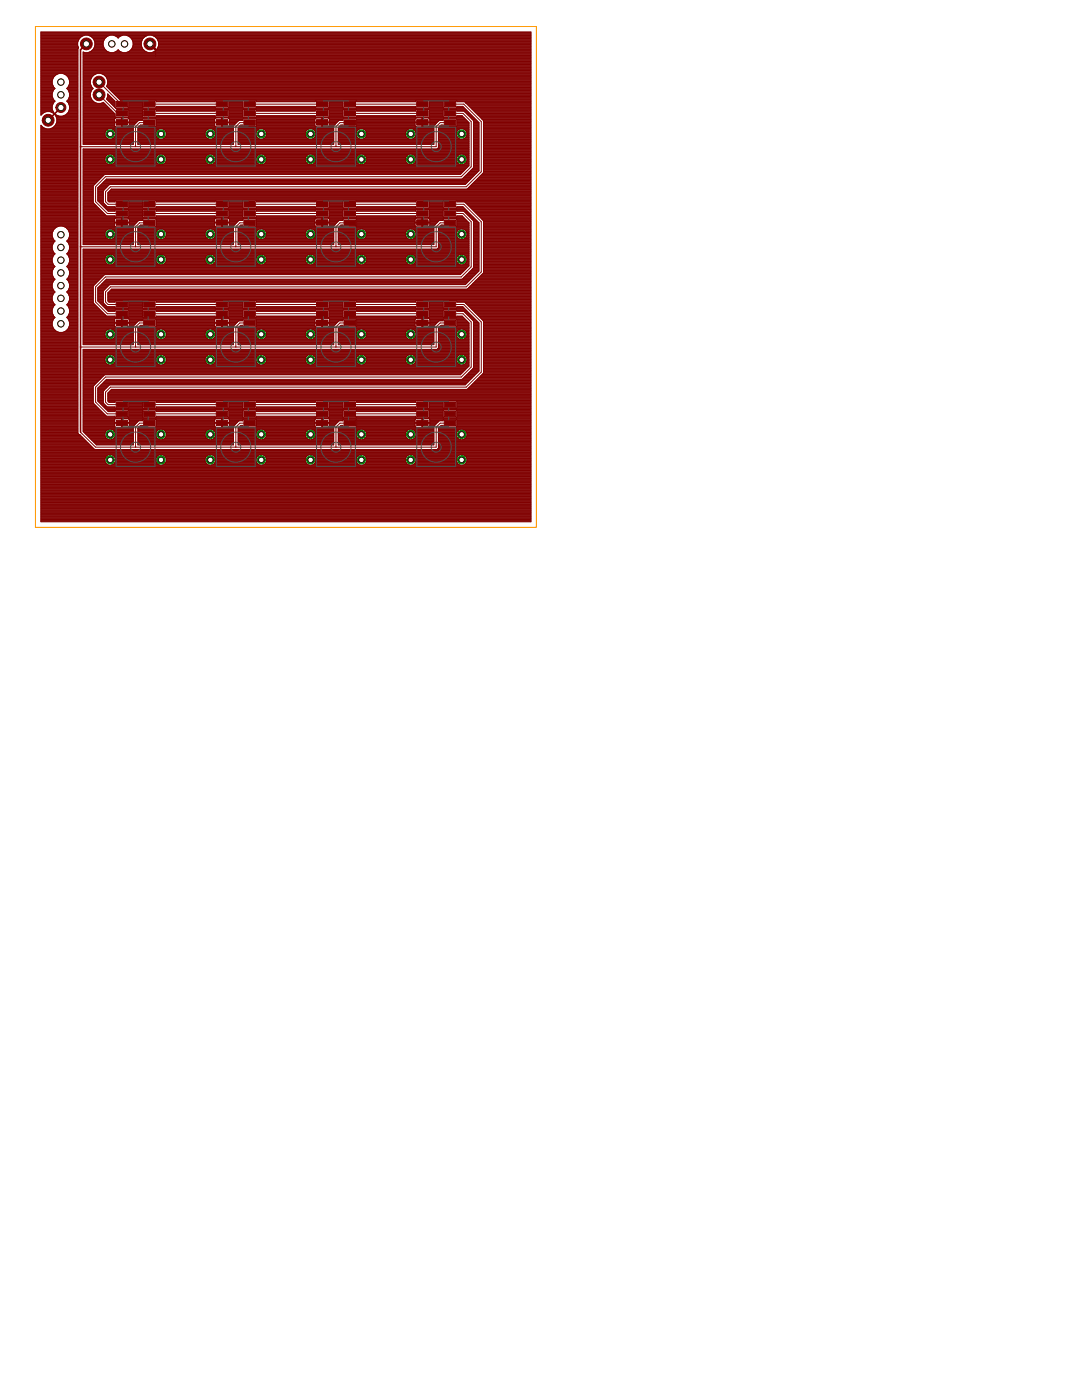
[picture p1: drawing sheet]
<svg xmlns="http://www.w3.org/2000/svg" width="216mm" height="279mm" viewBox="0 0 216 279" stroke-linecap="round" stroke-linejoin="round" font-family="sans-serif">
<g fill="#800000" stroke="#800000" stroke-width=".2">
<path d="M11.3 20.9a1 1 0 0 1 1.7 0 1 1 0 0 1-.5 1.5 1 1 0 0 1-1.3-.9h.3a.61 .61 0 0 1 .9-.6 .61 .61 0 0 1 .1 1.1 .61 .61 0 0 1-.9-.3l-.1-.2h-.3z" fill-rule="evenodd"/>
<path d="M16.3 8.1a1.18 1.18 0 0 1 1.9 0 1.18 1.18 0 0 1-.6 1.8 1.18 1.18 0 0 1-1.6-1.1h.8a.42 .42 0 0 1 .6-.4 .42 .42 0 0 1 .1 .7 .42 .42 0 0 1-.7-.2v-.1h-.8z" fill-rule="evenodd"/>
<path d="M29 8.1a1.19 1.19 0 0 1 1.9-.1 1.19 1.19 0 0 1-.6 1.9 1.19 1.19 0 0 1-1.6-1.1h.8a.41 .41 0 0 1 .6-.4 .41 .41 0 0 1 .1 .7 .41 .41 0 0 1-.7-.2v-.1h-.8z" fill-rule="evenodd"/>
<path d="M18.8 15.7a1.19 1.19 0 0 1 1.9-.1 1.19 1.19 0 0 1-.5 1.9 1.19 1.19 0 0 1-1.6-1.1h.7a.42 .42 0 0 1 .6-.4 .42 .42 0 0 1 .2 .7 .42 .42 0 0 1-.7-.2l-.1-.1h-.7z" fill-rule="evenodd"/>
<path d="M18.8 18.2a1.19 1.19 0 0 1 1.9 0 1.19 1.19 0 0 1-.5 1.8 1.19 1.19 0 0 1-1.6-1.1h.7a.42 .42 0 0 1 .6-.4 .42 .42 0 0 1 .2 .7 .42 .42 0 0 1-.7-.2l-.1-.1h-.7z" fill-rule="evenodd"/>
<path d="M8.9 23a1.18 1.18 0 0 1 1.8 .5 1.18 1.18 0 0 1-.8 1.6 1.18 1.18 0 0 1-1.5-1.1h.8a.42 .42 0 0 1 .6-.4 .42 .42 0 0 1 .1 .7 .42 .42 0 0 1-.7-.2v-.1h-.8l.1-.4z" fill-rule="evenodd"/>
</g>
<g fill="#800000" stroke="#800000" stroke-width=".2">
<path d="M23.2 60.2h2.3v1.1h-2.3z"/>
<path d="M23.2 62.1h2.3v1.1h-2.3z"/>
<path d="M23.2 63.9h2.3v1.1h-2.3z"/>
<path d="M28.7 63.9h2.2v1.1h-2.2z"/>
<path d="M28.7 62.1h2.2v1.1h-2.2z"/>
<path d="M28.7 60.2h2.2v1.1h-2.2z"/>
<path d="M43.2 60.2h2.2v1.1h-2.2z"/>
<path d="M43.2 62.1h2.2v1.1h-2.2z"/>
<path d="M43.2 63.9h2.2v1.1h-2.2z"/>
<path d="M48.7 63.9h2.2v1.1h-2.2z"/>
<path d="M48.7 62.1h2.2v1.1h-2.2z"/>
<path d="M48.7 60.2h2.2v1.1h-2.2z"/>
<path d="M63.2 60.2h2.2v1.1h-2.2z"/>
<path d="M63.2 62.1h2.2v1.1h-2.2z"/>
<path d="M63.2 63.9h2.2v1.1h-2.2z"/>
<path d="M68.6 63.9h2.3v1.1h-2.3z"/>
<path d="M68.6 62.1h2.3v1.1h-2.3z"/>
<path d="M68.6 60.2h2.3v1.1h-2.3z"/>
<path d="M83.1 60.2h2.3v1.1h-2.3z"/>
<path d="M83.1 62.1h2.3v1.1h-2.3z"/>
<path d="M83.1 63.9h2.3v1.1h-2.3z"/>
<path d="M88.6 63.9h2.3v1.1h-2.3z"/>
<path d="M88.6 62.1h2.3v1.1h-2.3z"/>
<path d="M88.6 60.2h2.3v1.1h-2.3z"/>
<path d="M23.2 80.2h2.3v1.1h-2.3z"/>
<path d="M23.2 82h2.3v1.1h-2.3z"/>
<path d="M23.2 83.8h2.3v1.1h-2.3z"/>
<path d="M28.7 83.9h2.2v1.1h-2.2z"/>
<path d="M28.7 82h2.2v1.1h-2.2z"/>
<path d="M28.7 80.2h2.2v1.1h-2.2z"/>
<path d="M43.2 80.2h2.2v1.1h-2.2z"/>
<path d="M43.2 82h2.2v1.1h-2.2z"/>
<path d="M43.2 83.8h2.2v1.1h-2.2z"/>
<path d="M48.7 83.9h2.2v1.1h-2.2z"/>
<path d="M48.7 82h2.2v1.1h-2.2z"/>
<path d="M48.7 80.2h2.2v1.1h-2.2z"/>
<path d="M63.2 80.2h2.2v1.1h-2.2z"/>
<path d="M63.2 82h2.2v1.1h-2.2z"/>
<path d="M63.2 83.8h2.2v1.1h-2.2z"/>
<path d="M68.6 83.9h2.3v1.1h-2.3z"/>
<path d="M68.6 82h2.3v1.1h-2.3z"/>
<path d="M68.6 80.2h2.3v1.1h-2.3z"/>
<path d="M83.1 80.2h2.3v1.1h-2.3z"/>
<path d="M83.1 82h2.3v1.1h-2.3z"/>
<path d="M83.1 83.8h2.3v1.1h-2.3z"/>
<path d="M88.6 83.9h2.3v1.1h-2.3z"/>
<path d="M88.6 82h2.3v1.1h-2.3z"/>
<path d="M88.6 80.2h2.3v1.1h-2.3z"/>
<path d="M23.2 20.2h2.3v1.1h-2.3z"/>
<path d="M23.2 22.1h2.3v1.1h-2.3z"/>
<path d="M23.2 23.9h2.3v1.1h-2.3z"/>
<path d="M28.7 23.9h2.2v1.1h-2.2z"/>
<path d="M28.7 22.1h2.2v1.1h-2.2z"/>
<path d="M28.7 20.2h2.2v1.1h-2.2z"/>
<path d="M43.2 20.2h2.2v1.1h-2.2z"/>
<path d="M43.2 22.1h2.2v1.1h-2.2z"/>
<path d="M43.2 23.9h2.2v1.1h-2.2z"/>
<path d="M48.7 23.9h2.2v1.1h-2.2z"/>
<path d="M48.7 22.1h2.2v1.1h-2.2z"/>
<path d="M48.7 20.2h2.2v1.1h-2.2z"/>
<path d="M63.2 20.2h2.2v1.1h-2.2z"/>
<path d="M63.2 22.1h2.2v1.1h-2.2z"/>
<path d="M63.2 23.9h2.2v1.1h-2.2z"/>
<path d="M68.6 23.9h2.3v1.1h-2.3z"/>
<path d="M68.6 22.1h2.3v1.1h-2.3z"/>
<path d="M68.6 20.2h2.3v1.1h-2.3z"/>
<path d="M83.1 20.2h2.3v1.1h-2.3z"/>
<path d="M83.1 22.1h2.3v1.1h-2.3z"/>
<path d="M83.1 23.9h2.3v1.1h-2.3z"/>
<path d="M88.6 23.9h2.3v1.1h-2.3z"/>
<path d="M88.6 22.1h2.3v1.1h-2.3z"/>
<path d="M88.6 20.2h2.3v1.1h-2.3z"/>
<path d="M23.2 40.2h2.3v1.1h-2.3z"/>
<path d="M23.2 42.1h2.3v1.1h-2.3z"/>
<path d="M23.2 43.9h2.3v1.1h-2.3z"/>
<path d="M28.7 43.9h2.2v1.1h-2.2z"/>
<path d="M28.7 42.1h2.2v1.1h-2.2z"/>
<path d="M28.7 40.2h2.2v1.1h-2.2z"/>
<path d="M43.2 40.2h2.2v1.1h-2.2z"/>
<path d="M43.2 42.1h2.2v1.1h-2.2z"/>
<path d="M43.2 43.9h2.2v1.1h-2.2z"/>
<path d="M48.7 43.9h2.2v1.1h-2.2z"/>
<path d="M48.7 42.1h2.2v1.1h-2.2z"/>
<path d="M48.7 40.2h2.2v1.1h-2.2z"/>
<path d="M63.2 40.2h2.2v1.1h-2.2z"/>
<path d="M63.2 42.1h2.2v1.1h-2.2z"/>
<path d="M63.2 43.9h2.2v1.1h-2.2z"/>
<path d="M68.6 43.9h2.3v1.1h-2.3z"/>
<path d="M68.6 42.1h2.3v1.1h-2.3z"/>
<path d="M68.6 40.2h2.3v1.1h-2.3z"/>
<path d="M83.1 40.2h2.3v1.1h-2.3z"/>
<path d="M83.1 42.1h2.3v1.1h-2.3z"/>
<path d="M83.1 43.9h2.3v1.1h-2.3z"/>
<path d="M88.6 43.9h2.3v1.1h-2.3z"/>
<path d="M88.6 42.1h2.3v1.1h-2.3z"/>
<path d="M88.6 40.2h2.3v1.1h-2.3z"/>
</g>
<path d="M29.9 8.8l1.2 1.1" fill="none" stroke="#800000" stroke-width=".51"/>
<g fill="none" stroke="#800000" stroke-width=".2">
<path d="M8.2 6.4h97.7v97.7h-97.7v-79.1a1.76 1.76 0 0 0 2.6 .3 1.76 1.76 0 0 0 0-2.6 1.76 1.76 0 0 0-2.6 .3zM8.2 20h2.6M8.2 10.5h7.3M8.2 14.7h3.5M8.2 19.9h2.5M8.2 19.7h2.4M8.2 19.6h2.4M8.2 19.5h2.3M8.2 19.4h2.3M8.2 19.3h2.2M8.2 19.1h2.2M8.2 19h2.2"/>
<path d="M8.2 18.9h2.2M8.2 18.8h2.2M8.2 18.7h2.2M8.2 18.5h2.2M8.2 18.4h2.3M8.2 18.3h2.3M8.2 18.2h2.4M8.2 18.1h2.4M8.2 17.9h2.5M8.2 17.8h2.6M8.2 17.7h2.7M8.2 17.6h2.7"/>
<path d="M8.2 17.5h2.6M8.2 17.3h2.5M8.2 17.2h2.4M8.2 17.1h2.4M8.2 17h2.3M8.2 16.8h2.3M8.2 16.7h2.2M8.2 16.6h2.2M8.2 16.5h2.2M8.2 16.4h2.2M8.2 16.3h2.2M8.2 16.1h2.2"/>
<path d="M8.2 16h2.2M8.2 15.9h2.3M8.2 15.8h2.3M8.2 15.6h2.4M8.2 15.5h2.4M8.2 15.4h2.5M8.2 15.3h2.6M8.2 15.2h2.7M8.2 15h2.8M8.2 14.9h3M8.2 14.8h3.3M8.2 14.6h7.3"/>
<path d="M8.2 14.4h7.3M8.2 14.3h7.3M8.2 14.2h7.3M8.2 14.1h7.3M8.2 13.9h7.3M8.2 13.8h7.3M8.2 13.7h7.3M8.2 13.6h7.3M8.2 13.5h7.3M8.2 13.4h7.3M8.2 13.2h7.3M8.2 13.1h7.3"/>
<path d="M8.2 13h7.3M8.2 12.9h7.3M8.2 12.7h7.3M8.2 12.6h7.3M8.2 12.5h7.3M8.2 12.4h7.3M8.2 12.3h7.3M8.2 12.1h7.3M8.2 12h7.3M8.2 11.9h7.3M8.2 11.8h7.3M8.2 11.7h7.3"/>
<path d="M8.2 11.5h7.3M8.2 11.4h7.3M8.2 11.3h7.3M8.2 11.2h7.3M8.2 11.1h7.3M8.2 10.9h7.3M8.2 10.8h7.3M8.2 10.7h7.3M8.2 10.6h7.3M8.2 10.4h7.3M8.2 10.2h7.3M8.2 10.1h7.3"/>
<path d="M8.2 10h7.3M8.2 9.9h7.3M8.2 9.7h7.3M8.2 9.6h7.4M8.2 9.5h7.5M8.2 9.4h7.4M8.2 9.2h7.4M8.2 9.1h7.3M8.2 9h7.3M8.2 8.9h7.3M8.2 8.8h7.3M8.2 8.7h7.3"/>
<path d="M8.2 8.5h7.3M8.2 8.4h7.3M8.2 8.3h7.4M8.2 8.2h7.4M8.2 8h7.4M8.2 7.9h7.5M8.2 7.8h7.5M8.2 7.7h7.7M8.2 7.6h7.8M8.2 7.5h7.9M8.2 7.3h8M8.2 7.2h8.3"/>
<path d="M8.2 7.1h8.6M8.2 7h97.7M8.2 6.8h97.7M8.2 6.7h97.7M8.2 6.6h97.7M8.2 6.5h97.7M10.4 19.3l.6 .9-.6 .9M10.4 16.7l.3 .7M10.7 15.4l-.3 .6v.7M10.7 17.4l.3 .3-.6 .9v.7M11.2 14.9l.6-.3h.7l.6 .3M11.2 14.9l-.5 .5"/>
<path d="M12.6 14.7h2.9M12.8 14.8h2.7M13.1 14.9l.5 .5M13.1 14.9h2.4M13.3 15h2.2M13.4 17.7h2.1M13.4 15.2h2.1M13.4 17.6h2.1M13.5 17.8h2M13.5 17.5h2M13.5 15.3h2M13.5 20h2"/>
<path d="M13.6 15.4l.3 .6v.7M13.6 17.4l-.3 .3 .3 .2 .3 .7v.7M13.6 17.9h1.9M13.6 17.3h1.9M13.6 15.4h1.9M13.6 19.9h1.9M13.7 18.1h1.8M13.7 15.5h1.8M13.7 19.7h1.8M13.7 17.2h1.8M13.7 19.6h1.8M13.7 18.2h1.8"/>
<path d="M13.7 17.1h1.8M13.7 15.6h1.8M13.8 18.3h1.7M13.8 15.8h1.7M13.8 19.5h1.7M13.8 17h1.7M13.8 18.4h1.7M13.8 19.4h1.7M13.8 16.8h1.7M13.8 15.9h1.7M13.9 19.3l-.3 .6-.3 .3 .3 .3 .3 .6M13.9 16.7l-.3 .7"/>
<path d="M13.9 19.3h1.6M13.9 19.1h1.6M13.9 19h1.6M13.9 18.9h1.6M13.9 18.8h1.6M13.9 18.7h1.6M13.9 18.5h1.6M13.9 16.7h1.6M13.9 16.6h1.6M13.9 16.5h1.6M13.9 16.4h1.6M13.9 16.3h1.6"/>
<path d="M13.9 16.1h1.6M13.9 16h1.6M15.7 9.5a1.75 1.75 0 0 1 1.7-2.5 1.75 1.75 0 0 1 1.3 2.7M15.7 9.5l-.2 .2v76.8l.4 .3M16.6 20h1.8M16.6 10.5h.2M16.6 14.7h2.7M16.6 19.9h1.7M16.6 19.7h1.6M16.6 19.6h1.6M16.6 19.5h1.5M16.6 19.4h1.5"/>
<path d="M16.6 19.3h1.4M16.6 19.1h1.4M16.6 19h1.4M16.6 18.9h1.4M16.6 18.8h1.4M16.6 18.7h1.4M16.6 18.5h1.5M16.6 18.4h1.5M16.6 18.3h1.6M16.6 18.2h1.6M16.6 18.1h1.6M16.6 17.9h1.7"/>
<path d="M16.6 17.8h1.8M16.6 17.7h1.9M16.6 17.6h1.9M16.6 17.5h1.8M16.6 17.3h1.7M16.6 17.2h1.6M16.6 17.1h1.6M16.6 17h1.5M16.6 16.8h1.5M16.6 16.7h1.4M16.6 16.6h1.4M16.6 16.5h1.4"/>
<path d="M16.6 16.4h1.4M16.6 16.3h1.4M16.6 16.1h1.4M16.6 16h1.5M16.6 15.9h1.5M16.6 15.8h1.5M16.6 15.6h1.6M16.6 15.5h1.6M16.6 15.4h1.7M16.6 15.3h1.8M16.6 15.2h1.9M16.6 15h2.1"/>
<path d="M16.6 14.9h2.2M16.6 14.8h2.5M16.6 14.6h89.3M16.6 14.4h89.3M16.6 14.3h89.3M16.6 14.2h89.3M16.6 14.1h89.3M16.6 13.9h89.3M16.6 13.8h89.3M16.6 13.7h89.3M16.6 13.6h89.3M16.6 13.5h89.3"/>
<path d="M16.6 13.4h89.3M16.6 13.2h89.3M16.6 13.1h89.3M16.6 13h89.3M16.6 12.9h89.3M16.6 12.7h89.3M16.6 12.6h89.3M16.6 12.5h89.3M16.6 12.4h89.3M16.6 12.3h89.3M16.6 12.1h89.3M16.6 12h89.3"/>
<path d="M16.6 11.9h89.3M16.6 11.8h89.3M16.6 11.7h89.3M16.6 11.5h89.3M16.6 11.4h89.3M16.6 11.3h89.3M16.6 11.2h89.3M16.6 11.1h89.3M16.6 10.9h89.3M16.6 10.8h89.3M16.6 10.7h89.3M16.6 10.6h89.3"/>
<path d="M17.6 10.5h4.3M17.7 7.1h4.1M17.9 10.4h3.7M18 7.2h3.5M18 16.7l.3 .7M18 19.3a1.75 1.75 0 0 0 2.6 1.1l2.3 2.3M18.2 10.2l-.6 .3-1-.1v18.4h10v-3.7l1.1-1.1h.7v-.2M18.2 10.2h3.1M18.2 7.3h3.1M18.3 15.4l-.3 .6v.7M18.3 17.4l.3 .3-.6 .9v.7M18.3 10.1h2.9"/>
<path d="M18.4 7.5h2.8M18.5 10h2.6M18.5 7.6h2.6M18.6 9.9h2.4M18.6 7.7h2.3M18.7 9.7l-.5 .5M18.7 9.7h2.1M18.7 7.8h2.1M18.7 9.6h2.1M18.8 7.9h2M18.8 9.5h1.9M18.8 8h1.9"/>
<path d="M18.8 9.4h1.9M18.8 8.2h1.9M18.9 9.2h1.7M18.9 8.3h1.7M18.9 9.1h1.7M18.9 9h1.7M18.9 8.9h1.7M18.9 8.8h1.7M18.9 8.7h1.7M18.9 8.5h1.7M18.9 8.4h1.7M19.8 18.9l3.7 3.8h.8"/>
<path d="M19.8 16.4l4.5 4.5M20.2 14.7h85.7M20.5 14.8h85.4M20.7 14.9l.5 .5M20.7 14.9a1.72 1.72 0 0 0-2.4 .5M20.7 14.9h85.2M20.8 9.7a1.74 1.74 0 0 1 .4-2.3 1.74 1.74 0 0 1 2.4 .2 1.74 1.74 0 0 1 2.3-.2 1.74 1.74 0 0 1 .4 2.3M20.8 9.7l.5 .5M20.9 15h85M21 15.2h84.9M21.1 15.3h84.8M21.2 15.4l.3 .6v.7"/>
<path d="M21.2 15.4h84.7M21.3 15.5h84.6M21.3 19.7h1.2M21.3 17.2h84.6M21.3 10.2l.6 .3h.7l.7-.3M21.3 19.6h1.1M21.3 17.1h84.6M21.3 15.6h84.6M21.4 19.9h1.2M21.4 17.3h84.5M21.4 17h84.5M21.4 15.8h84.5"/>
<path d="M21.4 19.5h.8M21.4 15.9h84.5M21.4 19.4h.7M21.4 16.8h84.5M21.5 18.8l1.4 1.4v1.2l.2 .1M21.5 19.3l-.2 .5 2 2h2.2l.2 .2v1.3M21.5 20h1.2M21.5 16.7l-.2 .6 2.7 2.7h81.9M21.5 18.8v.5M21.5 19.3h.5M21.5 19.1h.4M21.5 19h.3"/>
<path d="M21.5 18.9h.1M21.5 18.8h.1M21.5 17.5h84.4M21.5 16.7h84.4M21.5 16.6h84.4M21.5 16.5h84.4M21.5 16.4h84.4M21.5 16.3h84.4M21.5 16.1h84.4M21.5 16h84.4M21.6 17.6h84.3M21.7 17.7h84.2"/>
<path d="M21.8 17.8h84.1M22 17.9h83.9M22.1 18.1h83.8M22.2 18.2h83.7M22.3 18.3h83.6M22.5 18.4h83.4M22.6 18.5h83.3M22.7 18.7h83.2M22.7 10.5h1.7M22.8 7.1h1.6M22.8 18.8h83.1M22.9 18.9h83"/>
<path d="M23 10.4h1.1M23.1 19h82.8M23.1 7.2h1M23.2 19.1h82.7M23.3 10.2l.3-.3 .3 .3M23.3 10.2h.6M23.3 19.3h82.6M23.3 7.3h.5M23.4 19.4h82.5M23.4 10.1h.3M23.4 7.5h.3M23.5 19.5h82.4"/>
<path d="M23.5 10h.1M23.6 7.6h.1M23.7 19.6h82.2M23.8 19.7h82.1M23.9 10.2l.6 .3h.7l.6-.3M23.9 19.9h82M25.3 10.5h4.2M25.3 7.1h4.2M25.5 10.4h3.7M25.6 7.2h3.6M25.8 10.2h3.1M25.8 7.3h3.1"/>
<path d="M26 10.1h2.8M26 7.5h2.8M26.1 10h2.6M26.1 7.6h2.6M26.2 9.9h2.4M26.2 7.7h2.4M26.3 9.7l-.5 .5M26.3 9.7h2.1M26.3 7.8h2.1M26.4 9.6h2M26.4 7.9h2M26.4 9.5h2"/>
<path d="M26.4 8h1.9M26.5 9.4h1.8M26.5 8.2h1.8M26.5 9.2h1.8M26.5 8.3h1.7M26.6 9.1h1.6M26.6 9h1.6M26.6 8.9h1.6M26.6 8.8h1.6M26.6 8.7h1.6M26.6 8.5h1.6M26.6 8.4h1.6"/>
<path d="M28.4 9.7a1.77 1.77 0 0 1 1.5-2.7 1.77 1.77 0 0 1 1.5 2.7M28.4 9.7l.5 .5M28.9 10.2l.7 .3h.7l.6-.3M30.3 10.5h75.6M30.4 7.1h75.5M30.6 10.4h75.3M30.7 7.2h75.2M30.9 10.2h75M30.9 7.3h75M31 10.1h74.9M31.1 9.9v1.4M31.1 7.5h74.8"/>
<path d="M31.1 10h74.8M31.2 7.6h74.7M31.3 9.9h74.6M31.3 7.7h74.6M31.4 9.7l-.5 .5M31.4 9.7h74.5M31.4 7.8h74.5M31.4 9.6h74.5M31.4 7.9h74.5M31.5 9.5h74.4M31.5 8h74.4M31.5 9.4h74.4"/>
<path d="M31.5 8.2h74.4M31.6 9.2h74.3M31.6 8.3h74.3M31.6 9.1h74.3M31.6 9h74.3M31.6 8.9h74.3M31.6 8.8h74.3M31.6 8.7h74.3M31.6 8.5h74.3M31.6 8.4h74.3M8.2 37.7h7.3M8.2 21.5h2.2"/>
<path d="M8.2 34.8h7.3M8.2 22.2h2.4M8.2 28.8h7.3M8.2 25.3h.3M8.2 32.9h7.3M8.2 39.9h7.3M8.2 39.8h7.3M8.2 39.6h7.3M8.2 39.5h7.3M8.2 39.4h7.3M8.2 39.3h7.3M8.2 39.2h7.3"/>
<path d="M8.2 39h7.3M8.2 38.9h7.3M8.2 38.8h7.3M8.2 38.7h7.3M8.2 38.6h7.3M8.2 38.4h7.3M8.2 38.3h7.3M8.2 38.2h7.3M8.2 38.1h7.3M8.2 38h7.3M8.2 37.8h7.3M8.2 37.6h7.3"/>
<path d="M8.2 37.5h7.3M8.2 37.4h7.3M8.2 37.2h7.3M8.2 37.1h7.3M8.2 37h7.3M8.2 36.9h7.3M8.2 36.7h7.3M8.2 36.6h7.3M8.2 36.5h7.3M8.2 36.4h7.3M8.2 36.3h7.3M8.2 36.2h7.3"/>
<path d="M8.2 36h7.3M8.2 35.9h7.3M8.2 35.8h7.3M8.2 35.7h7.3M8.2 35.5h7.3M8.2 35.4h7.3M8.2 35.3h7.3M8.2 35.2h7.3M8.2 35.1h7.3M8.2 34.9h7.3M8.2 34.7h7.3M8.2 34.6h7.3"/>
<path d="M8.2 34.5h7.3M8.2 34.3h7.3M8.2 34.2h7.3M8.2 34.1h7.3M8.2 34h7.3M8.2 33.8h7.3M8.2 33.7h7.3M8.2 33.6h7.3M8.2 33.5h7.3M8.2 33.4h7.3M8.2 33.3h7.3M8.2 33.1h7.3"/>
<path d="M8.2 33h7.3M8.2 32.8h7.3M8.2 32.6h7.3M8.2 32.5h7.3M8.2 32.4h7.3M8.2 32.3h7.3M8.2 32.2h7.3M8.2 32h7.3M8.2 31.9h7.3M8.2 31.8h7.3M8.2 31.7h7.3M8.2 31.6h7.3"/>
<path d="M8.2 31.4h7.3M8.2 31.3h7.3M8.2 31.2h7.3M8.2 31.1h7.3M8.2 31h7.3M8.2 30.8h7.3M8.2 30.7h7.3M8.2 30.6h7.3M8.2 30.5h7.3M8.2 30.4h7.3M8.2 30.2h7.3M8.2 30.1h7.3"/>
<path d="M8.2 30h7.3M8.2 29.9h7.3M8.2 29.8h7.3M8.2 29.6h7.3M8.2 29.5h7.3M8.2 29.4h7.3M8.2 29.3h7.3M8.2 29.1h7.3M8.2 29h7.3M8.2 28.9h7.3M8.2 28.7h7.3M8.2 28.6h7.3"/>
<path d="M8.2 28.4h7.3M8.2 28.3h7.3M8.2 28.2h7.3M8.2 28.1h7.3M8.2 27.9h7.3M8.2 27.8h7.3M8.2 27.7h7.3M8.2 27.6h7.3M8.2 27.5h7.3M8.2 27.3h7.3M8.2 27.2h7.3M8.2 27.1h7.3"/>
<path d="M8.2 27h7.3M8.2 26.9h7.3M8.2 26.7h7.3M8.2 26.6h7.3M8.2 26.5h7.3M8.2 26.4h7.3M8.2 26.3h7.3M8.2 26.1h7.3M8.2 26h7.3M8.2 25.9h7.3M8.2 25.8h7.3M8.2 25.7h.9"/>
<path d="M8.2 25.5h.6M8.2 25.4h.4M8.2 25.2h.1M8.2 25.1h.1M8.2 22.9h.1M8.2 22.8h.2M8.2 22.6h.3M8.2 22.5h.5M8.2 22.4h.8M8.2 22.3h1M8.2 22h2.3M8.2 21.9h2.3"/>
<path d="M8.2 21.8h2.2M8.2 21.7h2.2M8.2 21.4h2.2M8.2 21.3h2.2M8.2 21.2h2.2M8.2 21.1h2.2M8.2 21h2.3M8.2 20.8h2.3M8.2 20.7h2.4M8.2 20.6h2.4M8.2 20.5h2.5M8.2 20.3h2.6"/>
<path d="M8.2 20.2h2.7M8.2 20.1h2.7M10 22.3h.6M10.1 25.7h5.4M10.3 22.4h.4M10.4 21.8a1.76 1.76 0 0 0 1.7 1.4 1.76 1.76 0 0 0 1.8-1.4M10.4 21.1v.7M10.4 25.5h5.1M10.6 22.5h.2M10.6 25.4h4.9M10.7 22.6h.2M10.8 25.3h4.7"/>
<path d="M10.8 22.8h.2M10.9 25.2h4.6M10.9 22.9h.2M11 25.1h4.5M11 23h.4M11.1 24.9h4.4M11.1 23.1h.6M11.1 24.8h4.4M11.2 23.2h4.3M11.2 24.7h4.3M11.2 23.4h4.3M11.2 24.6h4.3"/>
<path d="M11.3 23.5h4.2M11.3 24.4h4.2M11.3 23.6h4.2M11.3 24.3h4.2M11.3 24.2h4.2M11.3 24.1h4.2M11.3 24h4.2M11.3 23.9h4.2M11.3 23.7h4.2M12.6 23.1h2.9M12.9 23h2.6M13.2 22.9h2.3"/>
<path d="M13.3 22.8h2.2M13.4 20.2h2.1M13.4 22.6h2.1M13.4 20.1h2.1M13.5 20.3h2M13.5 22.5h2M13.6 20.5h1.9M13.6 22.4h1.9M13.7 20.6h1.8M13.7 22.3h1.8M13.7 22.2h1.8M13.7 20.7h1.8"/>
<path d="M13.8 20.8h1.7M13.8 22h1.7M13.8 21h1.7M13.8 21.9h1.7M13.9 21.5h1.6M13.9 21.1v.7M13.9 21.8h1.6M13.9 21.7h1.6M13.9 21.4h1.6M13.9 21.3h1.6M13.9 21.2h1.6M13.9 21.1h1.6"/>
<path d="M16.6 37.7h2M16.6 21.5h5.2M16.6 23.1h6.3M16.6 22.2h5.8M16.6 24.9h6.2M16.6 24.3h10.8M16.6 25.3h10M16.6 32.9h77M16.6 39.9h2M16.6 39.8h2M16.6 39.6h2M16.6 39.5h2"/>
<path d="M16.6 39.4h2M16.6 39.3h2M16.6 39.2h2M16.6 39h2M16.6 38.9h2M16.6 38.8h2M16.6 38.7h2M16.6 38.6h2M16.6 38.4h2M16.6 38.3h2M16.6 38.2h2M16.6 38.1h2"/>
<path d="M16.6 38h2M16.6 37.8h2M16.6 37.6h2M16.6 37.5h2M16.6 37.4h2M16.6 37.2h2M16.6 37.1h2M16.6 37h2.1M16.6 36.9h2.2M16.6 36.7h2.3M16.6 36.6h2.5M16.6 36.5h2.6"/>
<path d="M16.6 36.4h2.7M16.6 36.3h2.8M16.6 36.2h2.9M16.6 36h3.1M16.6 35.9h3.2M16.6 35.8h3.3M16.6 35.7h3.4M16.6 35.5h3.6M16.6 35.4h3.7M16.6 35.3h3.8M16.6 35.2h3.9M16.6 35.1h4"/>
<path d="M16.6 34.9h4.1M16.6 34.7h75.4M16.6 34.6h75.5M16.6 34.5h75.6M16.6 34.3h75.7M16.6 34.2h75.8M16.6 34.1h76M16.6 34h76.1M16.6 33.8h76.2M16.6 33.7h76.3M16.6 33.6h76.4M16.6 33.5h76.6"/>
<path d="M16.6 33.4h76.7M16.6 33.3h76.8M16.6 33.1h76.9M16.6 33h77M16.6 32.8h4.9M16.6 32.6h4.7M16.6 32.5h4.6M16.6 32.4h4.5M16.6 32.3h4.4M16.6 32.2h4.4M16.6 32h4.3M16.6 31.9h4.3"/>
<path d="M16.6 31.8h4.3M16.6 31.7h4.3M16.6 31.6h4.4M16.6 31.4h4.4M16.6 31.3h4.4M16.6 31.2h4.5M16.6 31.1h4.6M16.6 31h4.7M16.6 30.8h5M16.6 30.7h77M16.6 30.6h77M16.6 30.5h77"/>
<path d="M16.6 30.4h77M16.6 30.2h77M16.6 30.1h77M16.6 30h77M16.6 29.9h77M16.6 29.8h77M16.6 28.7h10M16.6 28.6h10M16.6 28.4h10M16.6 28.3h10M16.6 28.2h10M16.6 28.1h10"/>
<path d="M16.6 27.9h10M16.6 27.8h10M16.6 27.7h5M16.6 27.6h4.7M16.6 27.5h4.6M16.6 27.3h4.5M16.6 27.2h4.4M16.6 27.1h4.4M16.6 27h4.4M16.6 26.9h4.3M16.6 26.7h4.3M16.6 26.6h4.3"/>
<path d="M16.6 26.5h4.3M16.6 26.4h4.4M16.6 26.3h4.4M16.6 26.1h4.5M16.6 26h4.6M16.6 25.9h4.7M16.6 25.8h4.9M16.6 25.7h10M16.6 25.5h10M16.6 25.4h10M16.6 25.2h6.3M16.6 25.1h6.2"/>
<path d="M16.6 24.8h6.2M16.6 24.7h6.2M16.6 24.6h6.2M16.6 24.4h7.6M16.6 24.2h6.2M16.6 24.1h6.2M16.6 24h6.2M16.6 23.9h6.2M16.6 23.7h6.3M16.6 23.6h6.4M16.6 23.5h76M16.6 23.4h6.4"/>
<path d="M16.6 23.2h6.3M16.6 23h6.3M16.6 22.9h6.3M16.6 22.8h6.3M16.6 22.6h6.2M16.6 22.5h6.1M16.6 22.4h6M16.6 22.3h5.9M16.6 22h5.6M16.6 21.9h5.5M16.6 21.8h5.4M16.6 21.7h5.3"/>
<path d="M16.6 21.4h5M16.6 21.3h4.9M16.6 21.2h4.8M16.6 21.1h4.7M16.6 21h4.5M16.6 20.8h4.4M16.6 20.7h4.3M16.6 20.6h2.7M16.6 20.5h2.4M16.6 20.3h2.2M16.6 20.2h2M16.6 20.1h1.9"/>
<path d="M19.5 37.5v2.6l2.1 2.1h1.3v-.2M19.5 37.7h1.5M19.5 39.9h1.1M19.5 39.8h1.1M19.5 39.6h1.1M19.5 39.5h1.1M19.5 39.4h1.1M19.5 39.3h1.1M19.5 39.2h1.1M19.5 39h1.1M19.5 38.9h1.1M19.5 38.8h1.1"/>
<path d="M19.5 38.7h1.1M19.5 38.6h1.1M19.5 38.4h1.1M19.5 38.3h1.1M19.5 38.2h1.1M19.5 38.1h1.1M19.5 38h1.2M19.5 37.8h1.3M19.5 37.6h1.6M19.5 37.5h1.7M19.6 37.4h1.7M19.7 37.2h1.8"/>
<path d="M19.9 37.1h1.7M20 37h1.7M20.1 36.9h1.7M20.2 36.7h72.7M20.2 20.6h.6M20.4 36.6h72.6M20.5 36.5h72.7M20.5 20.5h.2M20.6 36.4h72.7M20.6 38.1v2.3l.8 .8h1.5l.2 .4M20.7 36.3h72.7M20.8 36.2h72.7"/>
<path d="M20.9 34.8l-2.3 2.3v3.3l2.6 2.7h1.7v.2M20.9 37.8l-.3 .3M20.9 32a1.07 1.07 0 0 1 1.1-1.3 1.07 1.07 0 0 1 1 1.3M20.9 32l.2 .4M21 36h72.6M21.1 26.1l-.2 .4 .2 .8M21.1 26.1a1.08 1.08 0 0 1 1.8 0M21.1 32.4l.7 .5M21.1 35.9h72.6M21.2 35.8h72.7M21.5 38.5v1.6M21.5 39.9h84.4"/>
<path d="M21.5 39.8h84.4M21.5 39.6h84.4M21.5 39.5h84.4M21.5 39.4h84.4M21.5 39.3h84.4M21.5 39.2h84.4M21.5 39h84.4M21.5 38.9h84.4M21.5 38.8h84.4M21.5 38.7h84.4M21.5 38.6h84.4M21.5 38.4h84.4"/>
<path d="M21.6 20.1h1.2M21.7 38.3h84.2M21.7 20.2h1.2M21.8 38.2h84.1M21.8 20.3h1.1M21.9 38.1h84M22 20.5h.9M22 38h83.9M22.1 20.6h.8M22.1 37.8h83.8M22.2 20.7h.7M22.3 20.8h.6"/>
<path d="M22.4 30.8h9.3M22.4 27.7h4.2M22.4 25.8h4.2M22.4 32.8h9.3M22.4 21h.5M22.6 21.1h.3M22.6 32.6h8.9M22.6 31h8.9M22.6 27.6h4M22.6 25.9h4M22.7 21.2h.2M22.7 31.1h8.7"/>
<path d="M22.8 32.5h8.6M22.8 27.5h3.8M22.8 26h3.8M22.8 21.3h.1M22.8 23.8v.5M22.8 25v-.5h3v.5M22.8 25l.1 .2M22.9 23.7l.2-.2h1.1v1.8M22.9 23.7l-.1 .1M22.9 31.2h8.4M22.9 27.3h3.7M22.9 26.1a1.08 1.08 0 0 1-.3 1.5 1.08 1.08 0 0 1-1.5-.3"/>
<path d="M22.9 32.4l-.7 .5M22.9 32.4h8.3M22.9 26.1h3.7M22.9 25.2l.2 .1M22.9 32.3h8.3M22.9 31.3h8.3M22.9 27.2h3.7M22.9 26.3h3.7M22.9 21.4h.1M22.9 22.7v.6M22.9 23.3l.2 .1h2.4l.2-.1M23 31.4h8.2"/>
<path d="M23 27.1h3.6M23 26.4h3.6M23 32.2h8.1M23 32l-.1 .4M23 32h8.1M23 31.9h8.1M23 31.8h8.1M23 31.7h8.1M23 31.6h8.1M23 27h3.6M23 26.9h3.6M23 26.7h3.6"/>
<path d="M23 26.6h3.6M23 26.5h3.6M23.1 21.5h69.6M23.1 40l-.2 .1M23.2 21.7h69.6M23.3 21.8h69.6M24.2 24.9h.2M24.2 25.2h.2M24.2 25.1h.2M24.2 24.8h.2M24.2 24.7h.2M24.2 24.6h.2"/>
<path d="M24.2 24.2h.2M24.2 24.1h.2M24.2 24h.2M24.2 23.9h.2M24.2 23.7h.2M24.2 23.6h.2M24.4 24.4h2.8M25.5 20l.2 .1v1.3l-.2 .1M25.5 40l.2 .1M25.6 23.4h2.9M25.6 21.9h2.9M25.7 23.6h17.3"/>
<path d="M25.7 21.4h2.7M25.7 20.1h2.7M25.7 23.1h2.7M25.7 22.2h2.7M25.7 23.2h2.7M25.7 23h2.7M25.7 22.9h2.7M25.7 22.8h2.7M25.7 22.6h2.7M25.7 22.5h2.7M25.7 22.4h2.7M25.7 22.3h2.7"/>
<path d="M25.7 22h2.7M25.7 21.3h2.7M25.7 21.2h2.7M25.7 21.1h2.7M25.7 21h2.7M25.7 20.8h2.7M25.7 20.7h2.7M25.7 20.6h2.7M25.7 20.5h2.7M25.7 20.3h2.7M25.7 20.2h2.7M25.7 25.2l-.2 .1"/>
<path d="M25.7 25.2h.9M25.8 23.7h2.7M25.8 25.1h.8M25.8 23.8l-.3-.3h-1.1v1.8M25.8 23.8v.5M25.8 24.9h1M25.8 25l-.1 .2M25.8 24.8h1.1M25.8 24.7h1.2M25.8 24.6h1.3M25.8 24.2h1.7M25.8 24.1h1.8"/>
<path d="M25.8 24h2.6M25.8 23.9h2.6M27.5 28.7h19.1M27.5 28.6h19.1M27.5 28.4h19.1M27.5 28.3h19.1M27.5 28.2h19.1M27.5 28.1h19.1M27.5 27.9h19.1M27.5 27.8h19.1M27.5 27.7h4.2M27.5 27.6h4"/>
<path d="M27.5 27.5h3.9M27.5 27.3h3.8M27.5 27.2h3.7M27.5 27.1h3.7M27.5 27h3.6M27.5 26.9h3.6M27.5 26.7h3.6M27.5 26.6h3.6M27.5 26.5h3.6M27.5 26.4h3.6M27.5 26.3h3.7M27.5 26.1h3.7"/>
<path d="M27.5 26h3.9M27.5 25.9h4M27.5 25.8h4.2M27.5 25.7h19.1M27.5 25.5h19.1M27.6 25.4h19M27.7 25.3h15.4M27.8 25.2h.7M27.9 25.1h.5M28.4 23.3v-1.3l.2-.2h2.5l.1 .4h11.7l.2-.4h2.5l.1 .2v1.3M28.4 23.3l.2 .1h2.5l.1-.1M28.4 23.8l.2-.1h2.5l.1 .1"/>
<path d="M28.6 20l-.2 .1v1.3l.2 .1M28.6 40l-.2 .1M29.8 24.5h-1.9l-.8 .8v4M29.8 22.6h14.5M29.8 20.8h14.5M31.1 21.5l.1-.3h11.7l.2 .3M31.1 20l.1 .3h11.7l.2-.3M31.1 40l.1 .1M31.1 23.7h11.8M31.1 32a1.07 1.07 0 0 1 1-1.3 1.07 1.07 0 0 1 1.1 1.3M31.1 32l.1 .4M31.1 23.4h11.9"/>
<path d="M31.1 21.9h11.9M31.1 25.2h11.8M31.2 20.1h11.7M31.2 23.3v-.2h11.7v.2M31.2 23.8v1.3l-.1 .2h-2.5l-.2-.4h-.4l-.5 .6M31.2 24.9h11.6M31.2 24.3h16.1M31.2 25.1h11.6M31.2 24.8h11.6M31.2 24.7h11.6M31.2 24.6h11.6M31.2 24.4h13"/>
<path d="M31.2 24.2h11.6M31.2 24.1h11.6M31.2 24h11.6M31.2 23.9h11.6M31.2 23.2h11.7M31.2 22h11.7M31.2 21.4h11.7M31.2 21.3h11.7M31.2 20.2h11.7M31.2 26.1a1.08 1.08 0 0 0 .4 1.5 1.08 1.08 0 0 0 1.4-.3M31.2 26.1a1.07 1.07 0 0 1 1.8 0M31.2 32.4l.7 .5"/>
<path d="M32.5 30.8h9.1M32.6 27.7h9M32.6 32.8h8.9M32.6 25.8h8.9M32.8 31h8.5M32.8 32.6h8.5M32.8 27.6h8.5M32.8 25.9h8.5M32.9 31.1h8.3M32.9 27.5h8.3M32.9 32.5h8.3M32.9 26h8.3"/>
<path d="M33 31.2h8.1M33 27.3h8.1M33 26.1h8.1M33 26.1l.2 .4-.2 .8M33 32.4l-.7 .5M33 32.4h8.1M33.1 32.3h7.9M33.1 31.3h7.9M33.1 27.2h7.9M33.1 26.3h7.9M33.1 32.2h7.9M33.1 31.4h7.9"/>
<path d="M33.1 27.1h7.9M33.1 26.4h7.9M33.2 31.6h7.7M33.2 27h7.7M33.2 32l-.2 .4M33.2 32h7.7M33.2 31.9h7.7M33.2 31.8h7.7M33.2 31.7h7.7M33.2 26.9h7.7M33.2 26.7h7.7M33.2 26.6h7.7"/>
<path d="M33.2 26.5h7.7M41.1 32.4a1.07 1.07 0 0 1 .9-1.7 1.07 1.07 0 0 1 .9 1.7M41.1 26.1l-.2 .4 .2 .8M41.1 26.1a1.05 1.05 0 0 1 1.8 0M41.1 27.3a1.05 1.05 0 0 0 1.8 0M41.1 32.4l.7 .5M42.4 30.8h9.3M42.4 27.7h4.2M42.4 32.8h9.3M42.4 25.8h4.2M42.6 31h8.9M42.6 27.6h4"/>
<path d="M42.6 32.6h8.9M42.6 25.9h4M42.7 31.1h8.7M42.7 27.5h3.9M42.7 26h3.9M42.8 32.5h8.6M42.8 23.8v.5M42.8 23.7l.3-.2h1.1v1.8M42.8 23.7v.1M42.9 26.1l.1 .4-.1 .8M42.9 32.4l-.7 .5M42.9 32.4h8.3"/>
<path d="M42.9 31.2h8.3M42.9 27.3h3.7M42.9 26.1h3.7M42.9 25.2l.2 .1h2.4l.2-.1M42.9 31.3h8.3M42.9 27.2h3.7M42.9 23.3l.2 .1h2.5l.1-.1M42.9 32.3h8.3M42.9 26.3h3.7M43 32.2h8.1M43 31.4h8.1M43 27.1h3.6"/>
<path d="M43 26.4h3.6M43 32h8.1M43 31.6h8.1M43 27h3.6M43 26.5h3.6M43 31.9h8.1M43 31.8h8.1M43 31.7h8.1M43 26.9h3.6M43 26.7h3.6M43 26.6h3.6M43.1 40l-.2 .1"/>
<path d="M44.2 24.9h.2M44.2 25.2h.2M44.2 25.1h.2M44.2 24.8h.2M44.2 24.7h.2M44.2 24.6h.2M44.2 24.2h.2M44.2 24.1h.2M44.2 24h.2M44.2 23.9h.2M44.2 23.7h.2M44.2 23.6h.2"/>
<path d="M44.4 24.4h2.8M45.6 25.3h1M45.6 20l.1 .1v1.3l-.1 .1M45.6 40l.1 .1M45.6 23.4h2.9M45.6 21.9h2.9M45.6 23.6h17.3M45.7 20.1h2.8M45.7 23.1h2.7M45.7 22.2h2.7M45.7 23.2h2.7M45.7 23h2.7"/>
<path d="M45.7 22.9h2.7M45.7 22.8h2.7M45.7 22.6h2.7M45.7 22.5h2.7M45.7 22.4h2.7M45.7 22.3h2.7M45.7 22h2.7M45.7 21.4h2.7M45.7 21.3h2.7M45.7 21.2h2.7M45.7 21.1h2.7M45.7 21h2.7"/>
<path d="M45.7 20.8h2.7M45.7 20.7h2.7M45.7 20.6h2.7M45.7 20.5h2.7M45.7 20.3h2.7M45.7 20.2h2.7M45.7 25.2h.9M45.7 23.7h2.8M45.8 23.7l-.3-.2h-1.1v1.8M45.8 23.7v.1M45.8 24.9h1M45.8 25v-.5h-3l.1 .7"/>
<path d="M45.8 23.8v.5M45.8 25l-.1 .2M45.8 25.1h.8M45.8 24.8h1.1M45.8 24.7h1.2M45.8 24.6h1.3M45.8 24.2h1.7M45.8 24.1h1.8M45.8 24h2.6M45.8 23.9h2.6M47.5 28.7h19.1M47.5 28.6h19.1"/>
<path d="M47.5 28.4h19.1M47.5 28.3h19.1M47.5 28.2h19.1M47.5 28.1h19.1M47.5 27.9h19.1M47.5 27.8h19.1M47.5 27.7h4.2M47.5 27.6h4M47.5 27.5h3.9M47.5 27.3h3.7M47.5 27.2h3.7M47.5 27.1h3.6"/>
<path d="M47.5 27h3.6M47.5 26.9h3.6M47.5 26.7h3.6M47.5 26.6h3.6M47.5 26.5h3.6M47.5 26.4h3.6M47.5 26.3h3.7M47.5 26.1h3.7M47.5 26h3.9M47.5 25.9h4M47.5 25.8h4.2M47.5 25.7h19.1"/>
<path d="M47.5 25.5h19.1M47.6 25.4h19M47.7 25.3h18.9M47.8 25.2h.7M47.9 25.1h.5M48.4 23.3v-1.3l.2-.2h2.5l.1 .4h11.7l.2-.4h2.4l.2 .2v1.3M48.4 23.8v.2h-.7l-1.1 1.1v3.7h-19.1v-3.3M48.4 23.3l.2 .1h2.5l.1-.1M48.4 23.8l.2-.1h2.5l.1 .1M48.6 40l-.2 .1M48.6 20l-.2 .1v1.3l.2 .1M49.8 24.5h-1.9l-.8 .8v4"/>
<path d="M49.8 22.6h14.5M49.8 20.8h14.5M51.1 20l.1 .3h11.7l.2-.3M51.1 21.5l.1-.3h11.7l.2 .3M51.1 40l.1 .1M51.1 32a1.08 1.08 0 0 1 1-1.3 1.08 1.08 0 0 1 1.1 1.3M51.1 32l.1 .4M51.1 23.7h11.7M51.1 23.4h11.9M51.1 25.2h11.8M51.1 21.9h11.9M51.2 21.4h11.7"/>
<path d="M51.2 20.1h11.7M51.2 23.3v-.2h11.7v.2M51.2 23.8v1.3l-.1 .2h-2.5l-.2-.4h-.4l-.5 .6M51.2 24.9h11.6M51.2 24.3h16.2M51.2 25.1h11.6M51.2 24.8h11.6M51.2 24.7h11.6M51.2 24.6h11.6M51.2 24.4h13M51.2 24.2h11.6M51.2 24.1h11.6"/>
<path d="M51.2 24h11.6M51.2 23.9h11.6M51.2 23.2h11.7M51.2 22h11.7M51.2 21.3h11.7M51.2 20.2h11.7M51.2 26.1l-.1 .4 .1 .8M51.2 26.1a1.05 1.05 0 0 1 1.8 0M51.2 32.4l.7 .5M52.5 30.8h9.1M52.5 27.7h9.1M52.6 25.8h8.9"/>
<path d="M52.6 32.8h8.9M52.8 31h8.5M52.8 27.6h8.5M52.8 32.6h8.5M52.8 25.9h8.5M52.9 32.5h8.3M52.9 31.1h8.3M52.9 27.5h8.3M52.9 26h8.3M53 31.2h8.1M53 27.3h8.1M53 26.1a1.07 1.07 0 0 1-.3 1.5 1.07 1.07 0 0 1-1.5-.3"/>
<path d="M53 32.4l-.7 .5M53 32.4h8.1M53 26.1h8.1M53.1 32.3h7.9M53.1 31.3h7.9M53.1 27.2h7.9M53.1 26.3h7.9M53.1 31.4h7.9M53.1 32.2h7.9M53.1 27.1h7.9M53.1 26.4h7.9M53.2 32h7.7"/>
<path d="M53.2 31.6h7.7M53.2 27h7.7M53.2 26.5h7.7M53.2 32l-.2 .4M53.2 31.9h7.7M53.2 31.8h7.7M53.2 31.7h7.7M53.2 26.9h7.7M53.2 26.7h7.7M53.2 26.6h7.7M60.9 32a1.07 1.07 0 0 1 1.1-1.3 1.07 1.07 0 0 1 1 1.3M60.9 32l.2 .4"/>
<path d="M61.1 26.1a1.08 1.08 0 0 0 .3 1.5 1.08 1.08 0 0 0 1.5-.3M61.1 26.1a1.08 1.08 0 0 1 1.8 0M61.1 32.4l.7 .5M62.4 30.8h9.3M62.4 27.7h4.2M62.4 32.8h9.3M62.4 25.8h4.2M62.6 32.6h8.9M62.6 31h8.9M62.6 27.6h4M62.6 25.9h4M62.7 31.1h8.7"/>
<path d="M62.7 27.5h3.9M62.7 32.5h8.7M62.7 26h3.9M62.8 23.8v.5M62.8 25v-.5h3v.5M62.8 25l.1 .2M62.8 23.7l.3-.2h1.1v1.8M62.8 23.7v.1M62.8 31.2h8.4M62.8 27.3h3.8M62.9 26.1l.1 .4-.1 .8M62.9 32.4l-.7 .5"/>
<path d="M62.9 32.4h8.3M62.9 26.1h3.7M62.9 25.2l.2 .1M62.9 23.3l.2 .1h2.4l.2-.1M62.9 32.3h8.3M62.9 31.3h8.3M62.9 27.2h3.7M62.9 26.3h3.7M62.9 32.2h8.2M62.9 31.4h8.2M62.9 27.1h3.7M62.9 26.4h3.7"/>
<path d="M63 31.6h8.1M63 32l-.1 .4M63 32h8.1M63 31.9h8.1M63 31.8h8.1M63 31.7h8.1M63 27h3.6M63 26.9h3.6M63 26.7h3.6M63 26.6h3.6M63 26.5h3.6M63.1 40l-.2 .1"/>
<path d="M64.2 24.9h.2M64.2 25.2h.2M64.2 25.1h.2M64.2 24.8h.2M64.2 24.7h.2M64.2 24.6h.2M64.2 24.2h.2M64.2 24.1h.2M64.2 24h.2M64.2 23.9h.2M64.2 23.7h.2M64.2 23.6h.2"/>
<path d="M64.4 24.4h2.8M65.5 20l.2 .1v1.3l-.2 .1M65.5 40l.2 .1M65.6 23.4h2.9M65.6 21.9h2.9M65.6 23.6h17.4M65.6 20.1h2.8M65.7 21.4h2.7M65.7 23.1h2.7M65.7 22.2h2.7M65.7 23.2h2.7M65.7 23h2.7"/>
<path d="M65.7 22.9h2.7M65.7 22.8h2.7M65.7 22.6h2.7M65.7 22.5h2.7M65.7 22.4h2.7M65.7 22.3h2.7M65.7 22h2.7M65.7 21.3h2.7M65.7 21.2h2.7M65.7 21.1h2.7M65.7 21h2.7M65.7 20.8h2.7"/>
<path d="M65.7 20.7h2.7M65.7 20.6h2.7M65.7 20.5h2.7M65.7 20.3h2.7M65.7 20.2h2.7M65.7 25.2l-.2 .1M65.7 25.2h.9M65.7 23.7l-.2-.2h-1.1v1.8M65.7 23.7l.1 .1M65.7 23.7h2.8M65.8 23.8v.5M65.8 24.9h.9"/>
<path d="M65.8 25l-.1 .2M65.8 25.1h.8M65.8 24.8h1.1M65.8 24.7h1.2M65.8 24.6h1.3M65.8 24.2h1.7M65.8 24.1h1.8M65.8 24h2.6M65.8 23.9h2.6M67.5 28.7h19.1M67.5 28.6h19.1M67.5 28.4h19.1"/>
<path d="M67.5 28.3h19.1M67.5 28.2h19.1M67.5 28.1h19.1M67.5 27.9h19.1M67.5 27.8h19.1M67.5 27.7h4.2M67.5 27.6h4M67.5 27.5h3.9M67.5 27.3h3.7M67.5 27.2h3.7M67.5 27.1h3.6M67.5 27h3.6"/>
<path d="M67.5 26.9h3.6M67.5 26.7h3.6M67.5 26.6h3.6M67.5 26.5h3.6M67.5 26.4h3.6M67.5 26.3h3.7M67.5 26.1h3.7M67.5 26h3.9M67.5 25.9h4M67.5 25.8h4.2M67.5 25.7h19.1M67.5 25.5h19.1"/>
<path d="M67.5 25.4h19.1M67.7 25.3h15.3M67.8 25.2h.7M67.9 25.1h.5M68.4 23.3v-1.3l.1-.2h2.5l.2 .4h11.7l.1-.4h2.5l.2 .2v1.3M68.4 23.3l.1 .1h2.5l.2-.1M68.4 23.8l.1-.1h2.5l.2 .1M68.4 23.8v.2h-.8l-1 1.1v3.7h-19.1v-3.3M68.5 20l-.1 .1v1.3l.1 .1M68.5 40l-.1 .1M69.8 24.5h-2l-.8 .8v4M69.8 22.6h14.5"/>
<path d="M69.8 20.8h14.5M71 20l.2 .3h11.7l.1-.3M71 21.5l.2-.3h11.7l.1 .3M71 40l.2 .1M71.1 23.7h11.7M71.1 32a1.07 1.07 0 0 1 1-1.3 1.07 1.07 0 0 1 1.1 1.3M71.1 32l.1 .4M71.1 23.4h11.9M71.1 21.9h11.9M71.1 25.2h11.8M71.1 20.1h11.8M71.2 23.8v1.3l-.2 .2h-2.5l-.1-.4h-.4l-.5 .6v3.3h19.1v-3.7l1.1-1.1h.7v-.2"/>
<path d="M71.2 23.3v-.2h11.7v.2M71.2 24.9h11.6M71.2 24.3h16.1M71.2 25.1h11.6M71.2 24.8h11.6M71.2 24.7h11.6M71.2 24.6h11.6M71.2 24.4h13M71.2 24.2h11.6M71.2 24.1h11.6M71.2 24h11.6M71.2 23.9h11.6"/>
<path d="M71.2 23.2h11.7M71.2 22h11.7M71.2 21.4h11.7M71.2 21.3h11.7M71.2 20.2h11.7M71.2 26.1l-.1 .4 .1 .8M71.2 26.1a1.05 1.05 0 0 1 1.8 0M71.2 27.3a1.05 1.05 0 0 0 1.8 0M71.2 32.4l.7 .5M72.5 30.8h9.1M72.5 27.7h9.1M72.6 32.8h8.9"/>
<path d="M72.6 25.8h8.9M72.7 31h8.6M72.8 32.6h8.5M72.8 27.6h8.5M72.8 25.9h8.5M72.9 31.1h8.3M72.9 27.5h8.3M72.9 32.5h8.3M72.9 26h8.3M73 26.1l.2 .4-.2 .8M73 31.2h8.1M73 27.3h8.1"/>
<path d="M73 26.1h8.1M73 32.4h8.1M73.1 32.3h7.9M73.1 31.3h7.9M73.1 27.2h7.9M73.1 26.3h7.9M73.1 32.2h7.9M73.1 31.4h7.9M73.1 27.1h7.9M73.1 26.4h7.9M73.2 31.6h7.7M73.2 27h7.7"/>
<path d="M73.2 32l-.5 .7-.4 .2M73.2 32h7.7M73.2 31.9h7.7M73.2 31.8h7.7M73.2 31.7h7.7M73.2 26.9h7.7M73.2 26.7h7.7M73.2 26.6h7.7M73.2 26.5h7.7M80.9 32a1.08 1.08 0 0 1 1.1-1.3 1.08 1.08 0 0 1 1 1.3M80.9 32l.2 .4M81.1 26.1l-.2 .4 .2 .8"/>
<path d="M81.1 27.3a1.05 1.05 0 0 0 1.7 0M81.1 26.1a1.05 1.05 0 0 1 1.7 0M81.1 32.4l.6 .5M82.4 30.8h9.3M82.4 27.7h4.2M82.4 32.8h9.3M82.4 25.8h4.2M82.6 31h8.9M82.6 27.6h4M82.6 32.6h8.9M82.6 25.9h4M82.7 31.1h8.7"/>
<path d="M82.7 27.5h3.9M82.7 26h3.9M82.7 32.5h8.6M82.8 23.8l.3-.3h1.1v1.8M82.8 25v-.5h3v.5M82.8 23.8v.5M82.8 25l.1 .2M82.8 31.2h8.4M82.8 26.1l.2 .4-.2 .8M82.8 32.4l-.6 .5M82.8 32.4h8.4M82.8 27.3h3.8"/>
<path d="M82.8 26.1h3.8M82.9 25.2l.2 .1h2.4l.2-.1M82.9 31.3h8.3M82.9 27.2h3.7M82.9 23.3l.1 .1h2.5l.2-.1M82.9 32.3h8.3M82.9 26.3h3.7M83 32.2h8.1M83 31.4h8.1M83 27.1h3.6M83 26.4h3.6M83 32h8.1"/>
<path d="M83 31.6h8.1M83 27h3.6M83 26.5h3.6M83 32l-.2 .4M83 31.9h8.1M83 31.8h8.1M83 31.7h8.1M83 26.9h3.6M83 26.7h3.6M83 26.6h3.6M83 40l-.1 .1M84.2 24.9h.2"/>
<path d="M84.2 25.2h.2M84.2 25.1h.2M84.2 24.8h.2M84.2 24.7h.2M84.2 24.6h.2M84.2 24.2h.2M84.2 24.1h.2M84.2 24h.2M84.2 23.9h.2M84.2 23.7h.2M84.2 23.6h.2M84.4 24.4h2.8"/>
<path d="M85.5 25.3h1.1M85.5 20l.2 .1v1.3l-.2 .1M85.5 40l.2 .1M85.6 23.4h2.9M85.6 21.9h2.9M85.6 23.6h7.1M85.6 20.1h2.8M85.7 23.1h2.7M85.7 22.2h2.7M85.7 23.2h2.7M85.7 23h2.7M85.7 22.9h2.7"/>
<path d="M85.7 22.8h2.7M85.7 22.6h2.7M85.7 22.5h2.7M85.7 22.4h2.7M85.7 22.3h2.7M85.7 22h2.7M85.7 21.4h2.7M85.7 21.3h2.7M85.7 21.2h2.7M85.7 21.1h2.7M85.7 21h2.7M85.7 20.8h2.7"/>
<path d="M85.7 20.7h2.7M85.7 20.6h2.7M85.7 20.5h2.7M85.7 20.3h2.7M85.7 20.2h2.7M85.7 25.2h.9M85.7 23.7h2.8M85.8 24.9h.9M85.8 23.8l-.3-.3h-1.1v1.8M85.8 23.8v.5M85.8 25l-.1 .2M85.8 25.1h.8"/>
<path d="M85.8 24.8h1M85.8 24.7h1.2M85.8 24.6h1.3M85.8 24.2h1.7M85.8 24.1h1.8M85.8 24h2.6M85.8 23.9h2.6M87.3 29.6h6.3M87.4 29.5h6.2M87.5 28.8h6.1M87.5 29.4h6.1M87.5 29.3h6.1"/>
<path d="M87.5 29.1h6.1M87.5 29h6.1M87.5 28.9h6.1M87.5 28.7h6.1M87.5 28.6h6.1M87.5 28.4h6.1M87.5 28.3h6.1M87.5 28.2h6.1M87.5 28.1h6.1M87.5 27.9h6.1M87.5 27.8h6.1M87.5 27.7h4.2"/>
<path d="M87.5 27.6h4M87.5 27.5h3.9M87.5 27.3h3.7M87.5 27.2h3.7M87.5 27.1h3.6M87.5 27h3.6M87.5 26.9h3.6M87.5 26.7h3.6M87.5 26.6h3.6M87.5 26.5h3.6M87.5 26.4h3.6M87.5 26.3h3.7"/>
<path d="M87.5 26.1h3.7M87.5 26h3.8M87.5 25.9h4M87.5 25.8h4.2M87.5 25.7h6.1M87.5 25.5h6.1M87.5 25.4h6.1M87.7 25.3h5.9M87.8 25.2h.7M87.9 25.1h.5M88.4 23.3l.1 .1h2.5l.2-.1M88.4 23.8l.1-.1h2.5l.2 .1"/>
<path d="M88.5 40l-.1 .1M88.5 20l-.1 .1v1.3l.1 .1M89.8 24.5h-2l-.8 .8v4h-70.9M89.8 22.6h2.6l1.6 1.7v9l-2 2h-70.9l-2 2v3l2.3 2.3h2.9M89.8 20.8h2.7l3.5 3.5v10l-3 3h-70.9l-1 1v2l.5 .5h2.7M91 20l.2 .3h1.5l.3 .3M91 21.5l.2-.3h1.2l3.2 3.3v9.6l-2.8 2.7h-70.9l-1 1M91 40l.2 .1M91.1 32a1.08 1.08 0 0 1 1.2-1.2 1.08 1.08 0 0 1 .7 1.6M91.1 32l.1 .4M91.1 23.7h1.7M91.1 23.4h1.4"/>
<path d="M91.1 25.2h2.5M91.1 21.9h1.9M91.1 21.4h1.4M91.1 20.1h14.8M91.2 23.8v1.3l-.2 .2h-2.5l-.1-.4h-.4l-.5 .6v4l-.3 .2h-70.6v19.1h10v-3.7l1.1-1.1M91.2 24.9h2.4M91.2 24.3h2.2M91.2 25.1h2.4M91.2 24.8h2.4M91.2 24.7h2.4M91.2 24.6h2.4M91.2 24.4h2.4"/>
<path d="M91.2 24.2h2.1M91.2 24.1h2M91.2 24h1.9M91.2 23.9h1.8M91.2 23.2h1.2M91.2 22h2M91.2 21.3h1.2M91.2 20.2h14.7M91.2 26.1l-.1 .4 .1 .8M91.2 27.3a1.05 1.05 0 0 0 1.8 0M91.2 26.1a1.05 1.05 0 0 1 1.8 0M91.2 32.4l.7 .5"/>
<path d="M92.2 23.1l1.4 1.4v8.6l-1.8 1.7h-75.2M92.2 23.1h-1v.2M92.3 35.7h1.7M92.4 35.5h1.7M92.5 35.4h1.7M92.5 30.8h1.1M92.5 27.7h1.1M92.5 25.8h1.1M92.6 22.2l1.9 1.9M92.6 32.8h1M92.6 35.3h1.8M92.7 22.3h.7"/>
<path d="M92.8 31h.8M92.8 27.6h.8M92.8 20.3h13.1M92.8 35.2h1.7M92.8 32.6h.8M92.8 25.9h.8M92.8 22.4h.7M92.9 32.5h.7M92.9 31.1h.7M92.9 27.5h.7M92.9 26h.7M92.9 20.5h13"/>
<path d="M92.9 35.1h1.7M92.9 22.5h.7M93 20.6l3.2 3.2M93 20.6h.1M93 31.2h.6M93 27.3h.6M93 20.6h12.9M93 26.1l.2 .4-.2 .8M93 32.4l-.7 .5M93 34.9h1.7M93 32.4h.6M93 26.1h.6"/>
<path d="M93 32.3h.6M93 31.3h.6M93 27.2h.6M93 26.3h.6M93 22.6h.7M93.1 31.4h.5M93.1 27.1h.5M93.1 32.2h.5M93.1 26.4h.5M93.1 20.7h12.8M93.1 34.8h1.7M93.2 32h.4"/>
<path d="M93.2 31.6h.4M93.2 27h.4M93.2 26.5h.4M93.2 22.8h.7M93.2 31.9h.4M93.2 31.8h.4M93.2 31.7h.4M93.2 26.9h.4M93.2 26.7h.4M93.2 26.6h.4M93.2 20.8h12.7M93.3 22.2h-2.1l-.2-.4h-2.5l-.1 .2v1.3"/>
<path d="M93.3 34.7h1.7M93.3 22.9h.7M93.3 21h12.6M93.4 37.6h12.5M93.4 34.6h1.7M93.4 23h.7M93.5 37.5h12.4M93.5 21.1h12.4M93.5 37.5l-.3 .2M93.5 34.5h1.7M93.5 23.1h.7M93.6 37.4h12.3"/>
<path d="M93.6 21.2h12.3M93.6 34.3h1.7M93.6 23.2h.8M93.7 21.3h12.2M93.7 37.2h12.2M93.7 34.2h1.7M93.8 23.4h.7M93.8 37.1h12.1M93.8 21.4h12.1M93.9 34.1h1.7M93.9 23.5h.7M94 21.5h11.9"/>
<path d="M94 37h11.9M94 34h1.6M94 23.6h.7M94.1 36.9h11.8M94.1 33.8h1.5M94.1 21.7h11.8M94.1 23.7h.7M94.2 36.7h11.7M94.2 21.8h11.7M94.2 33.7h1.4M94.3 23.9h.7M94.3 36.6h11.6"/>
<path d="M94.3 21.9h11.6M94.3 33.6h1.3M94.4 24h.7M94.4 36.5h11.5M94.4 22h11.5M94.5 33.5h1.1M94.5 33.5l-2.3 2.2h-70.9l-1.8 1.8M94.5 24.1v9.4M94.5 28.8h1.1M94.5 24.9h1.1M94.5 24.3h.9M94.5 25.3h1.1"/>
<path d="M94.5 32.9h1.1M94.5 33.4h1.1M94.5 33.3h1.1M94.5 33.1h1.1M94.5 33h1.1M94.5 32.8h1.1M94.5 32.6h1.1M94.5 32.5h1.1M94.5 32.4h1.1M94.5 32.3h1.1M94.5 32.2h1.1M94.5 32h1.1"/>
<path d="M94.5 31.9h1.1M94.5 31.8h1.1M94.5 31.7h1.1M94.5 31.6h1.1M94.5 31.4h1.1M94.5 31.3h1.1M94.5 31.2h1.1M94.5 31.1h1.1M94.5 31h1.1M94.5 30.8h1.1M94.5 30.7h1.1M94.5 30.6h1.1"/>
<path d="M94.5 30.5h1.1M94.5 30.4h1.1M94.5 30.2h1.1M94.5 30.1h1.1M94.5 30h1.1M94.5 29.9h1.1M94.5 29.8h1.1M94.5 29.6h1.1M94.5 29.5h1.1M94.5 29.4h1.1M94.5 29.3h1.1M94.5 29.1h1.1"/>
<path d="M94.5 29h1.1M94.5 28.9h1.1M94.5 28.7h1.1M94.5 28.6h1.1M94.5 28.4h1.1M94.5 28.3h1.1M94.5 28.2h1.1M94.5 28.1h1.1M94.5 27.9h1.1M94.5 27.8h1.1M94.5 27.7h1.1M94.5 27.6h1.1"/>
<path d="M94.5 27.5h1.1M94.5 27.3h1.1M94.5 27.2h1.1M94.5 27.1h1.1M94.5 27h1.1M94.5 26.9h1.1M94.5 26.7h1.1M94.5 26.6h1.1M94.5 26.5h1.1M94.5 26.4h1.1M94.5 26.3h1.1M94.5 26.1h1.1"/>
<path d="M94.5 26h1.1M94.5 25.9h1.1M94.5 25.8h1.1M94.5 25.7h1.1M94.5 25.5h1.1M94.5 25.4h1.1M94.5 25.2h1.1M94.5 25.1h1.1M94.5 24.8h1.1M94.5 24.7h1.1M94.5 24.6h1.1M94.5 24.4h1.1"/>
<path d="M94.5 24.2h.8M94.5 24.1h.7M94.6 22.2h11.3M94.6 36.4h11.3M94.7 36.3h11.2M94.7 22.3h11.2M94.8 36.2h11.1M94.8 22.4h11.1M94.9 22.5h11M94.9 36h11M95 35.9h10.9M95 22.6h10.9"/>
<path d="M95.2 35.8h10.7M95.2 22.8h10.7M95.3 35.7h10.6M95.3 22.9h10.6M95.4 35.5h10.5M95.4 23h10.5M95.5 23.1h10.4M95.5 35.4h10.4M95.7 35.3h10.2M95.7 23.2h10.2M95.8 35.2h10.1M95.8 23.4h10.1"/>
<path d="M95.9 35.1h10M95.9 23.5h10M96 34.9h9.9M96 23.6h9.9M96.1 23.7h9.8M96.1 34.8h9.8M96.2 23.8l.3 .3M96.2 23.8h.1M96.2 34.7h9.7M96.2 23.9h9.7M96.4 34.6h9.5M96.4 24h9.5"/>
<path d="M96.5 24.1v10.4M96.5 34.5l-3 3M96.5 28.8h9.4M96.5 24.9h9.4M96.5 24.3h9.4M96.5 25.3h9.4M96.5 32.9h9.4M96.5 34.5h9.4M96.5 34.3h9.4M96.5 34.2h9.4M96.5 34.1h9.4M96.5 34h9.4"/>
<path d="M96.5 33.8h9.4M96.5 33.7h9.4M96.5 33.6h9.4M96.5 33.5h9.4M96.5 33.4h9.4M96.5 33.3h9.4M96.5 33.1h9.4M96.5 33h9.4M96.5 32.8h9.4M96.5 32.6h9.4M96.5 32.5h9.4M96.5 32.4h9.4"/>
<path d="M96.5 32.3h9.4M96.5 32.2h9.4M96.5 32h9.4M96.5 31.9h9.4M96.5 31.8h9.4M96.5 31.7h9.4M96.5 31.6h9.4M96.5 31.4h9.4M96.5 31.3h9.4M96.5 31.2h9.4M96.5 31.1h9.4M96.5 31h9.4"/>
<path d="M96.5 30.8h9.4M96.5 30.7h9.4M96.5 30.6h9.4M96.5 30.5h9.4M96.5 30.4h9.4M96.5 30.2h9.4M96.5 30.1h9.4M96.5 30h9.4M96.5 29.9h9.4M96.5 29.8h9.4M96.5 29.6h9.4M96.5 29.5h9.4"/>
<path d="M96.5 29.4h9.4M96.5 29.3h9.4M96.5 29.1h9.4M96.5 29h9.4M96.5 28.9h9.4M96.5 28.7h9.4M96.5 28.6h9.4M96.5 28.4h9.4M96.5 28.3h9.4M96.5 28.2h9.4M96.5 28.1h9.4M96.5 27.9h9.4"/>
<path d="M96.5 27.8h9.4M96.5 27.7h9.4M96.5 27.6h9.4M96.5 27.5h9.4M96.5 27.3h9.4M96.5 27.2h9.4M96.5 27.1h9.4M96.5 27h9.4M96.5 26.9h9.4M96.5 26.7h9.4M96.5 26.6h9.4M96.5 26.5h9.4"/>
<path d="M96.5 26.4h9.4M96.5 26.3h9.4M96.5 26.1h9.4M96.5 26h9.4M96.5 25.9h9.4M96.5 25.8h9.4M96.5 25.7h9.4M96.5 25.5h9.4M96.5 25.4h9.4M96.5 25.2h9.4M96.5 25.1h9.4M96.5 24.8h9.4"/>
<path d="M96.5 24.7h9.4M96.5 24.6h9.4M96.5 24.4h9.4M96.5 24.2h9.4M96.5 24.1h9.4M105.9 37.7h-83.7l-.7 .8M8.2 57.7h2.4M8.2 40h7.3M8.2 41.6h7.3M8.2 44.3h7.3M8.2 45.3h3.1M8.2 44h7.3"/>
<path d="M8.2 48.8h2.3M8.2 54.8h2.2M8.2 45.7h2.7M8.2 59.9h2.2M8.2 59.8h2.2M8.2 59.7h2.2M8.2 59.5h2.2M8.2 59.4h2.2M8.2 59.3h2.2M8.2 59.2h2.2M8.2 59.1h2.3M8.2 58.9h2.3"/>
<path d="M8.2 58.8h2.4M8.2 58.7h2.4M8.2 58.6h2.5M8.2 58.5h2.6M8.2 58.3h2.7M8.2 58.2h2.7M8.2 58.1h2.6M8.2 58h2.5M8.2 57.8h2.4M8.2 57.6h2.3M8.2 57.5h2.3M8.2 57.4h2.2"/>
<path d="M8.2 57.3h2.2M8.2 57.1h2.2M8.2 57h2.2M8.2 56.9h2.2M8.2 56.8h2.2M8.2 56.6h2.2M8.2 56.5h2.3M8.2 56.4h2.3M8.2 56.3h2.4M8.2 56.2h2.4M8.2 56h2.5M8.2 55.9h2.6"/>
<path d="M8.2 55.8h2.7M8.2 55.7h2.7M8.2 55.6h2.6M8.2 55.4h2.5M8.2 55.3h2.4M8.2 55.2h2.4M8.2 55.1h2.3M8.2 54.9h2.3M8.2 54.7h2.2M8.2 54.6h2.2M8.2 54.5h2.2M8.2 54.4h2.2"/>
<path d="M8.2 54.2h2.2M8.2 54.1h2.2M8.2 54h2.3M8.2 53.9h2.3M8.2 53.7h2.4M8.2 53.6h2.4M8.2 53.5h2.5M8.2 53.4h2.6M8.2 53.3h2.7M8.2 53.1h2.7M8.2 53h2.6M8.2 52.9h2.5"/>
<path d="M8.2 52.8h2.4M8.2 52.7h2.4M8.2 52.5h2.3M8.2 52.4h2.3M8.2 52.3h2.2M8.2 52.2h2.2M8.2 52.1h2.2M8.2 51.9h2.2M8.2 51.8h2.2M8.2 51.7h2.2M8.2 51.6h2.2M8.2 51.5h2.3"/>
<path d="M8.2 51.3h2.3M8.2 51.2h2.4M8.2 51.1h2.4M8.2 51h2.5M8.2 50.9h2.6M8.2 50.7h2.7M8.2 50.6h2.7M8.2 50.5h2.6M8.2 50.4h2.5M8.2 50.2h2.4M8.2 50.1h2.4M8.2 50h2.3"/>
<path d="M8.2 49.9h2.3M8.2 49.8h2.2M8.2 49.7h2.2M8.2 49.5h2.2M8.2 49.4h2.2M8.2 49.3h2.2M8.2 49.2h2.2M8.2 49h2.2M8.2 48.9h2.3M8.2 48.7h2.4M8.2 48.6h2.4M8.2 48.5h2.5"/>
<path d="M8.2 48.3h2.6M8.2 48.2h2.7M8.2 48.1h2.7M8.2 48h2.6M8.2 47.8h2.5M8.2 47.7h2.4M8.2 47.6h2.4M8.2 47.5h2.3M8.2 47.3h2.3M8.2 47.2h2.2M8.2 47.1h2.2M8.2 47h2.2"/>
<path d="M8.2 46.9h2.2M8.2 46.8h2.2M8.2 46.6h2.2M8.2 46.5h2.2M8.2 46.4h2.3M8.2 46.3h2.3M8.2 46.2h2.4M8.2 46h2.4M8.2 45.9h2.5M8.2 45.8h2.6M8.2 45.6h2.8M8.2 45.4h2.9"/>
<path d="M8.2 45.2h3.4M8.2 45.1h7.3M8.2 45h7.3M8.2 44.8h7.3M8.2 44.7h7.3M8.2 44.6h7.3M8.2 44.5h7.3M8.2 44.2h7.3M8.2 44.1h7.3M8.2 43.9h7.3M8.2 43.8h7.3M8.2 43.6h7.3"/>
<path d="M8.2 43.5h7.3M8.2 43.4h7.3M8.2 43.3h7.3M8.2 43.1h7.3M8.2 43h7.3M8.2 42.9h7.3M8.2 42.8h7.3M8.2 42.7h7.3M8.2 42.5h7.3M8.2 42.4h7.3M8.2 42.3h7.3M8.2 42.2h7.3"/>
<path d="M8.2 42.1h7.3M8.2 41.9h7.3M8.2 41.8h7.3M8.2 41.7h7.3M8.2 41.4h7.3M8.2 41.3h7.3M8.2 41.2h7.3M8.2 41.1h7.3M8.2 41h7.3M8.2 40.9h7.3M8.2 40.7h7.3M8.2 40.6h7.3"/>
<path d="M8.2 40.5h7.3M8.2 40.4h7.3M8.2 40.2h7.3M8.2 40.1h7.3M10.4 49l.6-.9a1.73 1.73 0 0 1-.1-2.5 1.73 1.73 0 0 1 2.5 0 1.73 1.73 0 0 1-.1 2.5l.3 .3 .3 .6M10.4 49v.7l.6 1-.6 .9M10.4 51.6v.7M10.4 54.1v.7M10.4 52.3l.6 .9-.6 .9M10.4 54.8l.3 .6M10.7 55.4l.3 .3a1.65 1.65 0 0 0-.3 2.3M10.7 58.6l-.3 .6v.7l.3 .6"/>
<path d="M10.7 58l.3 .3-.3 .3M12.7 45.2h2.8M13 45.3h2.5M13.2 45.4h2.3M13.3 45.6h2.2M13.4 53.1h2.1M13.4 50.6h2.1M13.4 48.1h2.1M13.4 58.3h2.1M13.4 58.2h2.1M13.4 55.7h2.1M13.4 55.8h2.1"/>
<path d="M13.4 53.3h2.1M13.4 50.7h2.1M13.4 48.2h2.1M13.4 45.7h2.1M13.5 48h2M13.5 55.6h2M13.5 53h2M13.5 50.5h2M13.5 58.5h2M13.5 58.1h2M13.5 55.9h2M13.5 53.4h2"/>
<path d="M13.5 50.9h2M13.5 48.3h2M13.5 45.8h2M13.6 50.4h1.9M13.6 47.8h1.9M13.6 55.4l-.3 .3a1.71 1.71 0 0 1 .3 2.3M13.6 58.6l.3 .6v.7l-.3 .6M13.6 58l-.3 .3 .3 .3M13.6 58.6h1.9M13.6 58h1.9M13.6 56h1.9M13.6 55.4h1.9"/>
<path d="M13.6 52.9h1.9M13.6 53.5h1.9M13.6 51h1.9M13.6 48.5h1.9M13.6 45.9h1.9M13.7 55.3h1.8M13.7 52.8h1.8M13.7 50.2h1.8M13.7 47.7h1.8M13.7 58.7h1.8M13.7 57.8h1.8M13.7 56.2h1.8"/>
<path d="M13.7 53.6h1.8M13.7 51.1h1.8M13.7 48.6h1.8M13.7 46h1.8M13.7 47.6h1.8M13.7 57.7h1.8M13.7 58.8h1.8M13.7 56.3h1.8M13.7 55.2h1.8M13.7 53.7h1.8M13.7 52.7h1.8M13.7 51.2h1.8"/>
<path d="M13.7 50.1h1.8M13.7 48.7h1.8M13.7 46.2h1.8M13.8 58.9h1.7M13.8 57.6h1.7M13.8 56.4h1.7M13.8 55.1h1.7M13.8 52.5h1.7M13.8 50h1.7M13.8 47.5h1.7M13.8 48.8h1.7M13.8 53.9h1.7"/>
<path d="M13.8 51.3h1.7M13.8 46.3h1.7M13.8 52.4h1.7M13.8 49.9h1.7M13.8 47.3h1.7M13.8 59.1h1.7M13.8 57.5h1.7M13.8 56.5h1.7M13.8 54.9h1.7M13.8 54h1.7M13.8 51.5h1.7M13.8 48.9h1.7"/>
<path d="M13.8 46.4h1.7M13.8 47.2h1.7M13.9 54.8h1.6M13.9 49v.7l-.3 .7-.3 .3 .3 .2 .3 .7M13.9 51.6v.7M13.9 54.1v.7M13.9 54.8l-.3 .6M13.9 52.3l-.3 .6-.3 .3 .3 .3 .3 .6M13.9 59.9h1.6M13.9 59.8h1.6M13.9 59.7h1.6M13.9 59.5h1.6"/>
<path d="M13.9 59.4h1.6M13.9 59.3h1.6M13.9 59.2h1.6M13.9 57.4h1.6M13.9 57.3h1.6M13.9 57.1h1.6M13.9 57h1.6M13.9 56.9h1.6M13.9 56.8h1.6M13.9 56.6h1.6M13.9 54.7h1.6M13.9 54.6h1.6"/>
<path d="M13.9 54.5h1.6M13.9 54.4h1.6M13.9 54.2h1.6M13.9 54.1h1.6M13.9 52.3h1.6M13.9 52.2h1.6M13.9 52.1h1.6M13.9 51.9h1.6M13.9 51.8h1.6M13.9 51.7h1.6M13.9 51.6h1.6M13.9 49.8h1.6"/>
<path d="M13.9 49.7h1.6M13.9 49.5h1.6M13.9 49.4h1.6M13.9 49.3h1.6M13.9 49.2h1.6M13.9 49h1.6M13.9 47.1h1.6M13.9 47h1.6M13.9 46.9h1.6M13.9 46.8h1.6M13.9 46.6h1.6M13.9 46.5h1.6"/>
<path d="M16.6 57.7h2M16.6 40h2M16.6 41.6h3.1M16.6 44.3h10.7M16.6 45.3h10M16.6 44h6.2M16.6 45.7h10M16.6 59.9h2M16.6 59.8h2M16.6 59.7h2M16.6 59.5h2M16.6 59.4h2"/>
<path d="M16.6 59.3h2M16.6 59.2h2M16.6 59.1h2M16.6 58.9h2M16.6 58.8h2M16.6 58.7h2M16.6 58.6h2M16.6 58.5h2M16.6 58.3h2M16.6 58.2h2M16.6 58.1h2M16.6 58h2"/>
<path d="M16.6 57.8h2M16.6 57.6h2M16.6 57.5h2M16.6 57.4h2M16.6 57.3h2M16.6 57.1h2M16.6 57h2.1M16.6 56.9h2.2M16.6 56.8h2.3M16.6 56.6h2.4M16.6 56.5h2.6M16.6 56.4h2.7"/>
<path d="M16.6 56.3h2.8M16.6 56.2h2.9M16.6 56h3M16.6 55.9h3.1M16.6 55.8h3.3M16.6 55.7h3.4M16.6 55.6h3.5M16.6 55.4h3.6M16.6 55.3h3.8M16.6 55.2h3.9M16.6 55.1h4M16.6 54.9h4.1"/>
<path d="M16.6 54.7h75.3M16.6 54.6h75.5M16.6 54.5h75.6M16.6 54.4h75.7M16.6 54.2h75.8M16.6 54.1h75.9M16.6 54h76M16.6 53.9h76.2M16.6 53.7h76.3M16.6 53.6h76.4M16.6 53.5h76.5M16.6 53.4h76.7"/>
<path d="M16.6 53.3h76.8M16.6 53.1h76.9M16.6 53h77M16.6 52.9h77M16.6 52.8h5M16.6 52.7h4.8M16.6 52.5h4.6M16.6 52.4h4.5M16.6 52.3h4.5M16.6 52.2h4.4M16.6 52.1h4.4M16.6 51.9h4.3"/>
<path d="M16.6 51.8h4.3M16.6 51.7h4.3M16.6 51.6h4.3M16.6 51.5h4.4M16.6 51.3h4.4M16.6 51.2h4.5M16.6 51.1h4.6M16.6 51h4.7M16.6 50.9h4.9M16.6 50.7h77M16.6 50.6h77M16.6 50.5h77"/>
<path d="M16.6 50.4h77M16.6 50.2h77M16.6 50.1h77M16.6 50h77M16.6 49.9h77M16.6 49.8h77M16.6 48.7h10M16.6 48.6h10M16.6 48.5h10M16.6 48.3h10M16.6 48.2h10M16.6 48.1h10"/>
<path d="M16.6 48h10M16.6 47.8h10M16.6 47.7h5M16.6 47.6h4.8M16.6 47.5h4.7M16.6 47.3h4.5M16.6 47.2h4.5M16.6 47.1h4.4M16.6 47h4.4M16.6 46.9h4.3M16.6 46.8h4.3M16.6 46.6h4.3"/>
<path d="M16.6 46.5h4.3M16.6 46.4h4.4M16.6 46.3h4.4M16.6 46.2h4.5M16.6 46h4.6M16.6 45.9h4.7M16.6 45.8h4.9M16.6 45.6h10M16.6 45.4h10M16.6 45.2h6.3M16.6 45.1h6.2M16.6 45h6.2"/>
<path d="M16.6 44.8h6.2M16.6 44.7h6.2M16.6 44.6h6.2M16.6 44.5h7.6M16.6 44.2h6.2M16.6 44.1h6.2M16.6 43.9h6.2M16.6 43.8h6.3M16.6 43.6h6.3M16.6 43.5h76M16.6 43.4h6.5M16.6 43.3h6.3"/>
<path d="M16.6 43.1h6.3M16.6 43h4.6M16.6 42.9h4.4M16.6 42.8h4.3M16.6 42.7h4.2M16.6 42.5h4.1M16.6 42.4h4M16.6 42.3h3.8M16.6 42.2h3.7M16.6 42.1h3.6M16.6 41.9h3.5M16.6 41.8h3.4"/>
<path d="M16.6 41.7h3.2M16.6 41.4h3M16.6 41.3h2.9M16.6 41.2h2.8M16.6 41.1h2.6M16.6 41h2.5M16.6 40.9h2.4M16.6 40.7h2.3M16.6 40.6h2.2M16.6 40.5h2M16.6 40.4h2M16.6 40.2h2"/>
<path d="M16.6 40.1h2M19.5 57.4v2.7l2.1 2h1.3v-.1M19.5 57.7h1.5M19.5 40h1.1M19.5 59.9h1.1M19.5 59.8h1.1M19.5 59.7h1.1M19.5 59.5h1.1M19.5 59.4h1.1M19.5 59.3h1.1M19.5 59.2h1.1M19.5 59.1h1.1"/>
<path d="M19.5 58.9h1.1M19.5 58.8h1.1M19.5 58.7h1.1M19.5 58.6h1.1M19.5 58.5h1.1M19.5 58.3h1.1M19.5 58.2h1.1M19.5 58.1h1.1M19.5 58h1.2M19.5 57.8h1.3M19.5 57.6h1.6M19.5 57.5h1.7"/>
<path d="M19.6 40.1h1M19.6 57.4h1.7M19.7 40.2h.9M19.7 57.3h1.7M19.8 40.4h.8M19.9 57.1h1.6M19.9 40.5h.7M20 57h1.7M20 40.6h.8M20.1 56.9h1.7M20.2 40.7h.7M20.2 56.8h72.7"/>
<path d="M20.3 40.9h.7M20.3 56.6h72.7M20.4 41h.7M20.4 56.5h72.7M20.5 41.1h.7M20.6 56.4h72.6M20.6 58.1v2.4l.8 .7h1.5l.2 .3h2.4l.2-.1v-1.3M20.7 41.2h.7M20.7 56.3h72.7M20.8 41.3h2.1M20.8 56.2h72.7M20.9 54.8l-2.3 2.3v3.4l2.6 2.6"/>
<path d="M20.9 41.4h2.1M20.9 46.5l.2 .8M20.9 51.6l.2 .8M20.9 51.6a1.07 1.07 0 0 1 1.1-.9 1.07 1.07 0 0 1 1 .9M20.9 56h72.7M21 41.6h71.7M21.1 55.9h72.6M21.1 46.1l-.2 .4M21.1 41.7h71.7M21.2 55.8h72.7M21.3 41.8h71.6M21.4 41.9h1.6"/>
<path d="M21.5 42.1h1.4M21.5 40.1l.3 .2h1.1v-.2M21.5 58.4v1.7l.3 .2h1.1v-.2M21.5 40h84.4M21.5 59.9h84.4M21.5 59.8h84.4M21.5 59.7h84.4M21.5 59.5h84.4M21.5 59.4h84.4M21.5 59.3h84.4M21.5 59.2h84.4M21.5 59.1h84.4"/>
<path d="M21.5 58.9h84.4M21.5 58.8h84.4M21.5 58.7h84.4M21.5 58.6h84.4M21.5 58.5h84.4M21.6 40.1h1.3M21.6 58.3h84.3M21.7 40.2h1.2M21.8 58.2h84.1M21.8 45.7l-.7 .4M21.9 58.1h84M22 58h83.9"/>
<path d="M22.1 57.8h83.8M22.2 45.7l.7 .4M22.3 47.7h4.3M22.4 52.8h9.3M22.5 50.9h9.2M22.5 45.8h4.1M22.6 52.7h8.9M22.6 47.6h4M22.6 51h8.9M22.7 45.9h3.9M22.7 47.5h3.9M22.7 52.5h8.7"/>
<path d="M22.8 51.1h8.5M22.8 46h3.8M22.8 47.3h3.8M22.9 43.7l.2-.2h1.1v1.8M22.9 43.7l-.1 .6M22.9 52.4h8.4M22.9 46.1l.1 .4M22.9 51.2h8.3M22.9 46.2h3.7M22.9 47.2h3.7M22.9 52.3h8.3M22.9 51.3h8.3"/>
<path d="M22.9 42l.2-.2h2.4l.2 .2v1.3M22.9 43.3l.2 .1h2.4l.2-.1M22.9 46.3h3.7M23 52.2h8.2M23 47.1h3.6M23 51.5h8.1M23 46.4h3.6M23 52.1h8.1M23 47h3.6M23 46.5a1.07 1.07 0 0 1-.6 1.2 1.07 1.07 0 0 1-1.3-.4M23 51.6a1.07 1.07 0 0 1-.6 1.2 1.07 1.07 0 0 1-1.3-.4M23 51.9h8.1"/>
<path d="M23 51.8h8.1M23 51.7h8.1M23 51.6h8.1M23 46.9h3.6M23 46.8h3.6M23 46.6h3.6M23 46.5h3.6M23.1 60l-.2 .1M23.1 45.3l-.2-.2-.1-.6h3v.5l-.3 .3M24.2 44h.2M24.2 45.2h.2M24.2 45.1h.2"/>
<path d="M24.2 45h.2M24.2 44.8h.2M24.2 44.7h.2M24.2 44.6h.2M24.2 44.2h.2M24.2 44.1h.2M24.2 43.9h.2M24.2 43.8h.2M24.2 43.6h.2M24.4 44.5h2.8M25.5 60l.2 .1M25.6 43.4h3"/>
<path d="M25.7 41.9h2.8M25.7 41.4h2.8M25.7 43.6h17.2M25.7 40.1v1.3l-.2 .2M25.7 45.2h.9M25.7 43.3h2.7M25.7 43.1h2.7M25.7 43h2.7M25.7 42.9h2.7M25.7 42.8h2.7M25.7 42.7h2.7M25.7 42.5h2.7"/>
<path d="M25.7 42.4h2.7M25.7 42.3h2.7M25.7 42.2h2.7M25.7 42.1h2.7M25.7 41.3h2.7M25.7 41.2h2.7M25.7 41.1h2.7M25.7 41h2.7M25.7 40.9h2.7M25.7 40.7h2.7M25.7 40.6h2.7M25.7 40.5h2.7"/>
<path d="M25.7 40.4h2.7M25.7 40.2h2.7M25.7 40.1h2.7M25.8 43.7l-.3-.2h-1.1v1.8M25.8 43.7v.6M25.8 43.8h2.7M25.8 45.1h.8M25.8 44h2.6l.2-.3h2.5l.1 .1v1.3l-.1 .2h-2.5l-.2-.4h-.4l-.5 .6M25.8 45h.9M25.8 44.8h1.1M25.8 44.7h1.2M25.8 44.6h1.3"/>
<path d="M25.8 44.2h1.7M25.8 44.1h1.8M25.8 43.9h2.6M27.5 45.7h19.1M27.5 48.7h19.1M27.5 48.6h19.1M27.5 48.5h19.1M27.5 48.3h19.1M27.5 48.2h19.1M27.5 48.1h19.1M27.5 48h19.1M27.5 47.8h19.1"/>
<path d="M27.5 47.7h4.3M27.5 47.6h4M27.5 47.5h3.9M27.5 47.3h3.8M27.5 47.2h3.7M27.5 47.1h3.7M27.5 47h3.6M27.5 46.9h3.6M27.5 46.8h3.6M27.5 46.6h3.6M27.5 46.5h3.6M27.5 46.4h3.6"/>
<path d="M27.5 46.3h3.7M27.5 46.2h3.7M27.5 46h3.8M27.5 45.9h4M27.5 45.8h4.1M27.5 45.6h19.1M27.5 45.4h19.1M27.7 45.3h18.9M27.8 45.2h.7M27.9 45.1h.5M28 45h.4M28.4 43.3l.2 .1h2.5l.1-.1"/>
<path d="M28.4 40.1v1.3l.2 .2M28.6 60l-.2 .1M29.8 44.5h-1.9l-.8 .8v4M29.8 40.8h14.5M29.8 42.6h14.5M31.1 41.6l.1-.4h11.7l.2 .4M31.1 60l.1 .1M31.1 43.4h12M31.1 46.5a1.07 1.07 0 0 0 .6 1.2 1.07 1.07 0 0 0 1.3-.4M31.1 51.6a1.07 1.07 0 0 0 .6 1.2 1.07 1.07 0 0 0 1.3-.4M31.1 51.6a1.07 1.07 0 0 1 1-.9 1.07 1.07 0 0 1 1.1 .9M31.1 45.2h11.8"/>
<path d="M31.1 43.8h11.7M31.2 41.9h11.8M31.2 41.4h11.8M31.2 40.1v.2h11.7v-.2M31.2 44.3h16.1M31.2 43.3v-.2h11.7v.2M31.2 42l-.1-.2h-2.5l-.2 .2v1.3M31.2 42v.2h11.7v-.2M31.2 44h11.6M31.2 45.1h11.6M31.2 45h11.6M31.2 44.8h11.6"/>
<path d="M31.2 44.7h11.6M31.2 44.6h11.6M31.2 44.5h13M31.2 44.2h11.6M31.2 44.1h11.6M31.2 43.9h11.6M31.2 43.3h11.7M31.2 43.1h11.7M31.2 42.1h11.7M31.2 41.3h11.7M31.2 40.2h11.7M31.2 40.1h11.7"/>
<path d="M31.2 46.1l-.1 .4M31.9 45.7l-.7 .4M32.3 45.7l.7 .4M32.5 47.7h9.1M32.5 52.8h9.1M32.6 50.9h8.9M32.6 45.8h8.9M32.7 47.6h8.7M32.8 52.7h8.5M32.8 51h8.5M32.8 45.9h8.5M32.9 47.5h8.3"/>
<path d="M32.9 52.5h8.3M32.9 51.1h8.3M32.9 46h8.3M33 52.4h8.1M33 47.3h8.1M33 46.1l.2 .4M33 51.2h8.1M33 46.2h8.1M33.1 52.3h7.9M33.1 47.2h7.9M33.1 51.3h7.9M33.1 46.3h7.9"/>
<path d="M33.1 52.2h7.9M33.1 51.5h7.9M33.1 47.1h7.9M33.1 46.4h7.9M33.2 52.1h7.7M33.2 47h7.8M33.2 46.5l-.2 .8M33.2 51.6l-.2 .8M33.2 51.9h7.7M33.2 51.8h7.7M33.2 51.7h7.7M33.2 51.6h7.7"/>
<path d="M33.2 46.9h7.7M33.2 46.8h7.7M33.2 46.6h7.7M33.2 46.5h7.7M40.9 46.5l.2 .8M41.1 52.4a1.08 1.08 0 0 0 1.8 0M41.8 45.7l-.4 .1-.5 .7M42.2 45.7l.7 .4 .1 .4M42.3 47.7h4.3M42.4 52.8h9.4M42.4 50.9h9.3M42.5 45.8h4.1"/>
<path d="M42.6 47.6h4M42.6 52.7h8.9M42.6 51h8.9M42.7 45.9h3.9M42.7 52.5h8.7M42.7 47.5h3.9M42.8 51.1h8.6M42.8 46h3.8M42.8 47.3h3.8M42.8 43.7l.3-.2h1.1v1.8M42.8 43.7v.6M42.8 52.4h8.5"/>
<path d="M42.9 51.2h8.3M42.9 46.2h3.7M42.9 52.3h8.3M42.9 47.2h3.7M42.9 43.3l.2 .1h2.5l.1-.1M42.9 42l.2-.2h2.5l.1 .2v1.3M42.9 51.3h8.3M42.9 46.3h3.7M42.9 52.2h8.2M42.9 47.1h3.7M43 51.5h8.1M43 46.4h3.6"/>
<path d="M43 52.1h8.1M43 47h3.6M43 51.6a1.07 1.07 0 0 0-1.4-.8 1.07 1.07 0 0 0-.5 1.6M43 46.5a1.08 1.08 0 0 1-.6 1.2 1.08 1.08 0 0 1-1.3-.4M43 51.6l-.1 .8M43 51.9h8.1M43 51.8h8.1M43 51.7h8.1M43 51.6h8.1M43 46.9h3.6M43 46.8h3.6M43 46.6h3.6"/>
<path d="M43 46.5h3.6M43.1 60l-.2 .1M43.1 45.3l-.3-.2v-.6h3v.6l-.3 .2M44.2 44h.2M44.2 45.2h.2M44.2 45.1h.2M44.2 45h.2M44.2 44.8h.2M44.2 44.7h.2M44.2 44.6h.2M44.2 44.2h.2M44.2 44.1h.2"/>
<path d="M44.2 43.9h.2M44.2 43.8h.2M44.2 43.6h.2M44.4 44.5h2.8M45.6 60l.1 .1M45.6 43.4h2.9M45.6 41.9h2.9M45.6 41.4h2.9M45.7 40.1v1.3l-.1 .2M45.7 43.6h17.2M45.7 43.3h2.7M45.7 43.1h2.7"/>
<path d="M45.7 43h2.7M45.7 42.9h2.7M45.7 42.8h2.7M45.7 42.7h2.7M45.7 42.5h2.7M45.7 42.4h2.7M45.7 42.3h2.7M45.7 42.2h2.7M45.7 42.1h2.7M45.7 41.3h2.7M45.7 41.2h2.7M45.7 41.1h2.7"/>
<path d="M45.7 41h2.7M45.7 40.9h2.7M45.7 40.7h2.7M45.7 40.6h2.7M45.7 40.5h2.7M45.7 40.4h2.7M45.7 40.2h2.7M45.7 40.1h2.7M45.7 45.2h.9M45.8 43.7l-.3-.2h-1.1v1.8M45.8 43.7v.6M45.8 45.1h.8"/>
<path d="M45.8 43.8h2.7M45.8 44h2.6l.2-.3h2.5l.1 .1v1.3l-.1 .2h-2.5l-.2-.4h-.4l-.5 .6M45.8 45h.9M45.8 44.8h1M45.8 44.7h1.2M45.8 44.6h1.3M45.8 44.2h1.7M45.8 44.1h1.8M45.8 43.9h2.6M47.5 45.7h19.1M47.5 48.7h19.1M47.5 48.6h19.1"/>
<path d="M47.5 48.5h19.1M47.5 48.3h19.1M47.5 48.2h19.1M47.5 48.1h19.1M47.5 48h19.1M47.5 47.8h19.1M47.5 47.7h4.3M47.5 47.6h4M47.5 47.5h3.9M47.5 47.3h3.8M47.5 47.2h3.7M47.5 47.1h3.7"/>
<path d="M47.5 47h3.6M47.5 46.9h3.6M47.5 46.8h3.6M47.5 46.6h3.6M47.5 46.5h3.6M47.5 46.4h3.6M47.5 46.3h3.7M47.5 46.2h3.7M47.5 46h3.8M47.5 45.9h4M47.5 45.8h4.1M47.5 45.6h19.1"/>
<path d="M47.5 45.4h19.1M47.6 45.3h19M47.7 44l-1.1 1.1v3.7h-19.1v-3.3M47.8 45.2h.7M47.9 45.1h.5M48 45h.4M48.4 43.3v-1.3l.2-.2h2.5l.1 .4h11.7l.2-.4h2.4l.2 .2v1.3M48.4 40.1v1.3l.2 .2M48.4 43.3l.2 .1h2.5l.1-.1M48.6 60l-.2 .1M49.8 44.5h-1.9l-.8 .8v4M49.8 40.8h14.5"/>
<path d="M49.8 42.6h14.5M51.1 41.6l.1-.4h11.7l.2 .4M51.1 60l.1 .1M51.1 43.4h11.9M51.1 46.5a1.08 1.08 0 0 0 1 1.3 1.08 1.08 0 0 0 1.1-1.3M51.1 51.6a1.08 1.08 0 0 0 1 1.3 1.08 1.08 0 0 0 1.1-1.3M51.1 51.6a1.08 1.08 0 0 1 1-.9 1.08 1.08 0 0 1 1.1 .9M51.1 45.2h11.8M51.1 43.8h11.7M51.1 41.9h11.8M51.1 41.4h11.8M51.2 40.1v.2h11.7v-.2"/>
<path d="M51.2 44.3h16.1M51.2 43.3v-.2h11.7v.2M51.2 44h11.6M51.2 45.1h11.6M51.2 45h11.6M51.2 44.8h11.6M51.2 44.7h11.6M51.2 44.6h11.6M51.2 44.5h13M51.2 44.2h11.6M51.2 44.1h11.6M51.2 43.9h11.6"/>
<path d="M51.2 43.3h11.7M51.2 43.1h11.7M51.2 42.1h11.7M51.2 41.3h11.7M51.2 40.2h11.7M51.2 40.1h11.7M51.2 46.1l-.1 .4M51.9 45.7l-.7 .4M52.3 45.7l.7 .4M52.5 47.7h9.1M52.5 52.8h9.1M52.6 50.9h8.9"/>
<path d="M52.6 45.8h8.9M52.7 52.7h8.6M52.7 47.6h8.6M52.8 51h8.5M52.8 45.9h8.5M52.9 52.5h8.3M52.9 47.5h8.3M52.9 51.1h8.3M52.9 46h8.3M53 47.3h8.1M53 52.4h8.1M53 46.1l.2 .4"/>
<path d="M53 51.2h8.1M53 46.2h8.1M53.1 52.3h7.9M53.1 47.2h7.9M53.1 51.3h7.9M53.1 46.3h7.9M53.1 52.2h7.9M53.1 47.1h7.9M53.1 51.5h7.9M53.1 46.4h7.9M53.1 47h7.8M53.2 52.1h7.7"/>
<path d="M53.2 51.6h7.7M53.2 51.9h7.7M53.2 51.8h7.7M53.2 51.7h7.7M53.2 46.9h7.7M53.2 46.8h7.7M53.2 46.6h7.7M53.2 46.5h7.7M60.9 51.6a1.07 1.07 0 0 1 1.1-.9 1.07 1.07 0 0 1 1 .9M60.9 46.5a1.07 1.07 0 0 0 1.1 1.3 1.07 1.07 0 0 0 1-1.3M60.9 51.6a1.07 1.07 0 0 0 .7 1.2 1.07 1.07 0 0 0 1.3-.4M61.1 46.1l-.2 .4"/>
<path d="M61.8 45.7l-.7 .4M62.2 45.7l.7 .4M62.3 47.7h4.3M62.3 52.8h9.4M62.4 50.9h9.2M62.5 45.8h4.1M62.6 52.7h8.9M62.6 47.6h4M62.6 51h8.9M62.6 45.9h4M62.7 47.5h3.9M62.7 52.5h8.7"/>
<path d="M62.8 51.1h8.5M62.8 46h3.8M62.8 47.3h3.8M62.8 43.7v.6M62.8 52.4h8.4M62.9 46.1l.1 .4M62.9 51.2h8.3M62.9 46.2h3.7M62.9 43.7l.2-.2h1.1v1.8M62.9 43.7h-.1M62.9 47.2h3.7M62.9 43.3l.2 .1h2.4l.2-.1"/>
<path d="M62.9 52.3h8.3M62.9 51.3h8.3M62.9 46.3h3.7M62.9 52.2h8.2M62.9 47.1h3.7M63 51.5h8.1M63 46.4h3.6M63 52.1h8.1M63 47h3.6M63 51.6l-.1 .8M63 51.9h8.1M63 51.8h8.1"/>
<path d="M63 51.7h8.1M63 51.6h8.1M63 46.9h3.6M63 46.8h3.6M63 46.6h3.6M63 46.5h3.6M63.1 60l-.2 .1M63.1 45.3l-.3-.2v-.6h3l-.1 .6-.2 .2M64.2 44h.2M64.2 45.2h.2M64.2 45.1h.2M64.2 45h.2"/>
<path d="M64.2 44.8h.2M64.2 44.7h.2M64.2 44.6h.2M64.2 44.2h.2M64.2 44.1h.2M64.2 43.9h.2M64.2 43.8h.2M64.2 43.6h.2M64.4 44.5h2.8M65.5 60l.2 .1M65.6 43.4h2.9M65.6 41.9h2.9"/>
<path d="M65.6 41.4h2.9M65.7 43.6h17.2M65.7 40.1v1.3l-.2 .2M65.7 45.2h.9M65.7 43.3h2.7M65.7 43.1h2.7M65.7 43h2.7M65.7 42.9h2.7M65.7 42.8h2.7M65.7 42.7h2.7M65.7 42.5h2.7M65.7 42.4h2.7"/>
<path d="M65.7 42.3h2.7M65.7 42.2h2.7M65.7 42.1h2.7M65.7 41.3h2.7M65.7 41.2h2.7M65.7 41.1h2.7M65.7 41h2.7M65.7 40.9h2.7M65.7 40.7h2.7M65.7 40.6h2.7M65.7 40.5h2.7M65.7 40.4h2.7"/>
<path d="M65.7 40.2h2.7M65.7 40.1h2.7M65.7 43.7l-.2-.2h-1.1v1.8M65.7 43.7l.1 .6M65.7 43.8h2.8M65.8 44h2.6l.1-.3h2.5l.2 .1v1.3l-.2 .2h-2.5l-.1-.4h-.4l-.5 .6v3.3h19.1v-3.7l1.1-1.1M65.8 45.1h.8M65.8 45h.9M65.8 44.8h1M65.8 44.7h1.2M65.8 44.6h1.3M65.8 44.2h1.6"/>
<path d="M65.8 44.1h1.8M65.8 43.9h2.6M67.5 45.7h19.1M67.5 48.7h19.1M67.5 48.6h19.1M67.5 48.5h19.1M67.5 48.3h19.1M67.5 48.2h19.1M67.5 48.1h19.1M67.5 48h19.1M67.5 47.8h19.1M67.5 47.7h4.3"/>
<path d="M67.5 47.6h4M67.5 47.5h3.9M67.5 47.3h3.8M67.5 47.2h3.7M67.5 47.1h3.6M67.5 47h3.6M67.5 46.9h3.6M67.5 46.8h3.6M67.5 46.6h3.6M67.5 46.5h3.6M67.5 46.4h3.6M67.5 46.3h3.7"/>
<path d="M67.5 46.2h3.7M67.5 46h3.8M67.5 45.9h3.9M67.5 45.8h4.1M67.5 45.6h19.1M67.5 45.4h19.1M67.6 45.3h19M67.6 44l-1 1.1v3.7h-19.1v-3.3M67.8 45.2h.7M67.9 45.1h.5M68 45h.4M68.4 43.3l.1 .1h2.5l.2-.1"/>
<path d="M68.4 43.3v-1.3l.1-.2h2.5l.2 .4h11.7l.1-.4h2.5l.2 .2v1.3M68.4 40.1v1.3l.1 .2M68.5 60l-.1 .1M69.8 44.5h-2l-.8 .8v4M69.8 40.8h14.5M69.8 42.6h14.5M71 41.6l.2-.4h11.7l.1 .4M71 60l.2 .1M71.1 43.4h11.9M71.1 46.5a1.06 1.06 0 0 0 .6 1.2 1.06 1.06 0 0 0 1.3-.4M71.1 51.6l.1 .8M71.1 51.6a1.07 1.07 0 0 1 1-.9 1.07 1.07 0 0 1 1.1 .9"/>
<path d="M71.1 45.2h11.8M71.1 43.8h11.7M71.1 41.9h11.9M71.1 41.4h11.9M71.2 40.1v.2h11.7v-.2M71.2 44.3h16.1M71.2 43.3v-.2h11.7v.2M71.2 44h11.6M71.2 45.1h11.6M71.2 45h11.6M71.2 44.8h11.6M71.2 44.7h11.6"/>
<path d="M71.2 44.6h11.6M71.2 44.5h13M71.2 44.2h11.6M71.2 44.1h11.6M71.2 43.9h11.6M71.2 43.3h11.7M71.2 43.1h11.7M71.2 42.1h11.7M71.2 41.3h11.7M71.2 40.2h11.7M71.2 40.1h11.7M71.2 52.4a1.08 1.08 0 0 0 1.8 0"/>
<path d="M71.2 46.1l-.1 .4M71.9 45.7l-.7 .4M72.3 45.7l.4 .1 .5 .7M72.5 47.7h9.1M72.5 52.8h9.1M72.6 50.9h8.9M72.6 45.8h8.8M72.7 47.6h8.6M72.7 52.7h8.6M72.8 51h8.5M72.8 45.9h8.5M72.9 47.5h8.3"/>
<path d="M72.9 52.5h8.3M72.9 51.1h8.3M72.9 46h8.3M73 52.4h8.1M73 47.3h8.1M73 51.2h8.1M73 46.2h8M73 52.3h8M73 47.2h8M73.1 51.3h7.9M73.1 46.3h7.9M73.1 47.1h7.9"/>
<path d="M73.1 52.2h7.9M73.1 51.5h7.9M73.1 46.4h7.9M73.2 52.1h7.7M73.2 47h7.7M73.2 46.5l-.2 .8M73.2 51.6l-.2 .8M73.2 51.9h7.7M73.2 51.8h7.7M73.2 51.7h7.7M73.2 51.6h7.7M73.2 46.9h7.7"/>
<path d="M73.2 46.8h7.7M73.2 46.6h7.7M73.2 46.5h7.7M80.9 46.5a1.08 1.08 0 0 0 1.1 1.3 1.08 1.08 0 0 0 1-1.3M80.9 51.6a1.08 1.08 0 0 0 1.1 1.3 1.08 1.08 0 0 0 1-1.3M80.9 51.6a1.08 1.08 0 0 1 1.1-.9 1.08 1.08 0 0 1 1 .9M81.1 46.1l-.2 .4M81.7 45.7l-.6 .4M82.2 45.7l.6 .4M82.3 47.7h4.3M82.3 52.8h9.4M82.4 50.9h9.3"/>
<path d="M82.4 45.8h4.2M82.6 47.6h4M82.6 52.7h8.9M82.6 51h8.8M82.6 45.9h4M82.7 52.5h8.7M82.7 47.5h3.9M82.7 51.1h8.6M82.8 46h3.8M82.8 47.3h3.8M82.8 43.7l.3-.2h1.1v1.8M82.8 43.7v.6"/>
<path d="M82.8 52.4h8.4M82.8 46.1l.2 .4M82.8 51.2h8.4M82.9 46.2h3.7M82.9 52.3h8.3M82.9 47.2h3.7M82.9 43.3l.1 .1h2.5l.2-.1M82.9 51.3h8.3M82.9 46.3h3.7M82.9 52.2h8.2M82.9 47.1h3.7M83 51.5h8.1"/>
<path d="M83 46.4h3.6M83 52.1h8.1M83 51.6h8.1M83 47h3.6M83 51.9h8.1M83 51.8h8.1M83 51.7h8.1M83 46.9h3.6M83 46.8h3.6M83 46.6h3.6M83 46.5h3.6M83 60l-.1 .1"/>
<path d="M83.1 45.3l-.3-.2v-.6h3l-.1 .6-.2 .2M84.2 44h.2M84.2 45.2h.2M84.2 45.1h.2M84.2 45h.2M84.2 44.8h.2M84.2 44.7h.2M84.2 44.6h.2M84.2 44.2h.2M84.2 44.1h.2M84.2 43.9h.2M84.2 43.8h.2"/>
<path d="M84.2 43.6h.2M84.4 44.5h2.8M85.5 60l.2 .1M85.6 43.4h2.9M85.6 41.9h2.9M85.6 41.4h2.8M85.7 40.1v1.3l-.2 .2M85.7 43.6h7M85.7 43.3h2.7M85.7 43.1h2.7M85.7 43h2.7M85.7 42.9h2.7"/>
<path d="M85.7 42.8h2.7M85.7 42.7h2.7M85.7 42.5h2.7M85.7 42.4h2.7M85.7 42.3h2.7M85.7 42.2h2.7M85.7 42.1h2.7M85.7 41.3h2.7M85.7 41.2h2.7M85.7 41.1h2.7M85.7 41h2.7M85.7 40.9h2.7"/>
<path d="M85.7 40.7h2.7M85.7 40.6h2.7M85.7 40.5h2.7M85.7 40.4h2.7M85.7 40.2h2.7M85.7 40.1h2.7M85.7 45.2h.9M85.7 43.7l-.2-.2h-1.1v1.8M85.7 43.7l.1 .6M85.7 45.1h.9M85.7 43.8h2.8M85.8 44h2.6l.1-.3h2.5l.2 .1v1.3l-.2 .2h-2.5l-.1-.4h-.4l-.5 .6v3.9l-.3 .3h-70.6v19.1h10v-3.7l1.1-1.1"/>
<path d="M85.8 45h.9M85.8 44.8h1M85.8 44.7h1.2M85.8 44.6h1.3M85.8 44.2h1.6M85.8 44.1h1.7M85.8 43.9h2.6M87.3 49.7h6.3M87.4 49.5h6.2M87.5 48.8h6.1M87.5 45.7h6.1M87.5 49.4h6.1"/>
<path d="M87.5 49.3h6.1M87.5 49.2h6.1M87.5 49h6.1M87.5 48.9h6.1M87.5 48.7h6.1M87.5 48.6h6.1M87.5 48.5h6.1M87.5 48.3h6.1M87.5 48.2h6.1M87.5 48.1h6.1M87.5 48h6.1M87.5 47.8h6.1"/>
<path d="M87.5 47.7h4.3M87.5 47.6h4M87.5 47.5h3.9M87.5 47.3h3.7M87.5 47.2h3.7M87.5 47.1h3.6M87.5 47h3.6M87.5 46.9h3.6M87.5 46.8h3.6M87.5 46.6h3.6M87.5 46.5h3.6M87.5 46.4h3.6"/>
<path d="M87.5 46.3h3.7M87.5 46.2h3.7M87.5 46h3.8M87.5 45.9h3.9M87.5 45.8h4.1M87.5 45.6h6.1M87.5 45.4h6.1M87.6 45.3h6M87.8 45.2h.7M87.9 45.1h.5M88 45h.4M88.4 43.3v-1.3l.1-.2h2.5l.2 .4h1.4l1.9 1.9v9.3l-2.3 2.3h-70.9l-1.8 1.7"/>
<path d="M88.4 40.1v1.3l.1 .2M88.4 43.3l.1 .1h2.5l.2-.1M88.5 60l-.1 .1M89.8 42.6h2.6l1.6 1.7v9l-2 2h-70.9l-2 2v3l2.3 2.3h2.9M89.8 40.8h2.7l3.5 3.5v10l-3 3h-70.9l-1 1v2l.5 .5h2.7M89.8 44.5h-2l-.8 .8v4h-70.9M91 41.6l.2-.4h1.2l3.2 3.2M91 60l.2 .1M91 43.4h1.5M91.1 51.6a1.07 1.07 0 0 1 1.4-.8 1.07 1.07 0 0 1 .5 1.6M91.1 46.5l.1 .8M91.1 51.6l.1 .8"/>
<path d="M91.1 45.2h2.5M91.1 43.8h1.8M91.1 41.9h1.9M91.1 41.4h1.5M91.2 40.1v.2h1.5l3.8 3.8v10.4M91.2 43.3v-.2h1l1.4 1.3M91.2 44.3h2.3M91.2 44h1.9M91.2 45.1h2.4M91.2 45h2.4M91.2 44.8h2.4M91.2 44.7h2.4"/>
<path d="M91.2 44.6h2.4M91.2 44.5h2.4M91.2 44.2h2.1M91.2 44.1h2M91.2 43.9h1.8M91.2 43.3h1.2M91.2 43.1h1.1M91.2 42.1h2M91.2 41.3h1.3M91.2 40.2h14.7M91.2 40.1h14.7M91.2 47.3a1.08 1.08 0 0 0 1.8 0"/>
<path d="M91.2 52.4a1.08 1.08 0 0 0 1.8 0M91.9 45.7l-.4 .1-.4 .7M92.3 55.7h1.7M92.3 45.7l.7 .4M92.4 55.6h1.7M92.5 47.7h1.1M92.5 55.4h1.7M92.5 52.8h1.1M92.6 50.9h1M92.6 42.2h.7M92.6 45.8h1M92.6 55.3h1.7"/>
<path d="M92.7 42.3h.7M92.7 52.7h.9M92.7 47.6h.9M92.8 55.2h1.6M92.8 51h.8M92.8 40.4h13.1M92.8 45.9h.8M92.8 42.4h.7M92.9 55.1h1.7M92.9 52.5h.7M92.9 47.5h.7M92.9 51.1h.7"/>
<path d="M92.9 46h.7M92.9 40.5h13M92.9 42.5h.8M93 47.3h.6M93 54.9h1.7M93 52.4h.6M93 46.1l.2 .4M93 51.2h.6M93 46.2h.6M93 40.6h12.9M93 52.3h.6M93 47.2h.6"/>
<path d="M93.1 51.3h.5M93.1 46.3h.5M93.1 42.7h.7M93.1 52.2h.5M93.1 47.1h.5M93.1 54.8h1.7M93.1 51.5h.5M93.1 46.4h.5M93.1 47h.5M93.1 40.7h12.8M93.2 52.1h.4M93.2 51.6h.4"/>
<path d="M93.2 46.5l-.2 .8M93.2 51.9h.4M93.2 51.8h.4M93.2 51.7h.4M93.2 46.9h.4M93.2 46.8h.4M93.2 46.6h.4M93.2 46.5h.4M93.2 42.8h.7M93.2 54.7h1.7M93.3 40.9h12.6M93.3 42.9h.7"/>
<path d="M93.3 57.6h12.6M93.3 54.6h1.8M93.4 41h12.5M93.4 43h.7M93.5 57.5h12.4M93.5 54.5h1.7M93.5 41.1h12.4M93.6 43.1h.7M93.6 44.4v8.7l-1.8 1.7h-75.2M93.6 57.4h12.3M93.6 54.4h1.7M93.6 41.2h12.3"/>
<path d="M93.7 43.3h.7M93.7 57.3h12.2M93.7 54.2h1.7M93.7 41.3h12.2M93.8 43.4h.7M93.8 57.1h12.1M93.8 54.1h1.7M93.9 41.4h12M93.9 43.5h.7M93.9 57h12M94 54h1.6M94 41.6h11.9"/>
<path d="M94 43.6h.7M94 56.9h11.9M94.1 53.9h1.5M94.1 41.7h11.8M94.1 43.8h.8M94.2 56.8h11.7M94.2 53.7h1.4M94.2 41.8h11.7M94.3 43.9h.7M94.3 56.6h11.6M94.3 53.6h1.3M94.3 41.9h11.6"/>
<path d="M94.4 44h.7M94.4 56.5h11.5M94.4 53.5h1.2M94.5 42.1h11.4M94.5 44.3h1M94.5 45.3h1.1M94.5 48.8h1.1M94.5 45.7h1.1M94.5 53.4h1.1M94.5 53.3h1.1M94.5 53.1h1.1M94.5 53h1.1"/>
<path d="M94.5 52.9h1.1M94.5 52.8h1.1M94.5 52.7h1.1M94.5 52.5h1.1M94.5 52.4h1.1M94.5 52.3h1.1M94.5 52.2h1.1M94.5 52.1h1.1M94.5 51.9h1.1M94.5 51.8h1.1M94.5 51.7h1.1M94.5 51.6h1.1"/>
<path d="M94.5 51.5h1.1M94.5 51.3h1.1M94.5 51.2h1.1M94.5 51.1h1.1M94.5 51h1.1M94.5 50.9h1.1M94.5 50.7h1.1M94.5 50.6h1.1M94.5 50.5h1.1M94.5 50.4h1.1M94.5 50.2h1.1M94.5 50.1h1.1"/>
<path d="M94.5 50h1.1M94.5 49.9h1.1M94.5 49.8h1.1M94.5 49.7h1.1M94.5 49.5h1.1M94.5 49.4h1.1M94.5 49.3h1.1M94.5 49.2h1.1M94.5 49h1.1M94.5 48.9h1.1M94.5 48.7h1.1M94.5 48.6h1.1"/>
<path d="M94.5 48.5h1.1M94.5 48.3h1.1M94.5 48.2h1.1M94.5 48.1h1.1M94.5 48h1.1M94.5 47.8h1.1M94.5 47.7h1.1M94.5 47.6h1.1M94.5 47.5h1.1M94.5 47.3h1.1M94.5 47.2h1.1M94.5 47.1h1.1"/>
<path d="M94.5 47h1.1M94.5 46.9h1.1M94.5 46.8h1.1M94.5 46.6h1.1M94.5 46.5h1.1M94.5 46.4h1.1M94.5 46.3h1.1M94.5 46.2h1.1M94.5 46h1.1M94.5 45.9h1.1M94.5 45.8h1.1M94.5 45.6h1.1"/>
<path d="M94.5 45.4h1.1M94.5 45.2h1.1M94.5 45.1h1.1M94.5 45h1.1M94.5 44.8h1.1M94.5 44.7h1.1M94.5 44.6h1.1M94.5 44.5h1.1M94.5 44.2h.8M94.5 44.1h.7M94.5 56.4h11.4M94.6 42.2h11.3"/>
<path d="M94.7 56.3h11.2M94.7 42.3h11.2M94.8 56.2h11.1M94.8 42.4h11.1M94.9 56h11M95 42.5h10.9M95 55.9h10.9M95.1 42.7h10.8M95.1 55.8h10.8M95.2 42.8h10.7M95.2 55.7h10.7M95.3 42.9h10.6"/>
<path d="M95.4 55.6h10.5M95.4 43h10.5M95.5 55.4h10.4M95.5 43.1h10.4M95.6 44.4v9.7l-2.8 2.7h-70.9l-1.3 1.3M95.6 55.3h10.3M95.7 43.3h10.2M95.7 55.2h10.2M95.8 43.4h10.1M95.9 55.1h10M95.9 43.5h10M96 54.9h9.9"/>
<path d="M96 43.6h9.9M96.1 54.8h9.8M96.2 43.8h9.7M96.2 54.7h9.7M96.3 43.9h9.6M96.4 54.6h9.5M96.4 44h9.5M96.5 54.5h9.4M96.5 54.5l-3.3 3.2M96.5 44.3h9.4M96.5 45.3h9.4M96.5 48.8h9.4"/>
<path d="M96.5 45.7h9.4M96.5 54.4h9.4M96.5 54.2h9.4M96.5 54.1h9.4M96.5 54h9.4M96.5 53.9h9.4M96.5 53.7h9.4M96.5 53.6h9.4M96.5 53.5h9.4M96.5 53.4h9.4M96.5 53.3h9.4M96.5 53.1h9.4"/>
<path d="M96.5 53h9.4M96.5 52.9h9.4M96.5 52.8h9.4M96.5 52.7h9.4M96.5 52.5h9.4M96.5 52.4h9.4M96.5 52.3h9.4M96.5 52.2h9.4M96.5 52.1h9.4M96.5 51.9h9.4M96.5 51.8h9.4M96.5 51.7h9.4"/>
<path d="M96.5 51.6h9.4M96.5 51.5h9.4M96.5 51.3h9.4M96.5 51.2h9.4M96.5 51.1h9.4M96.5 51h9.4M96.5 50.9h9.4M96.5 50.7h9.4M96.5 50.6h9.4M96.5 50.5h9.4M96.5 50.4h9.4M96.5 50.2h9.4"/>
<path d="M96.5 50.1h9.4M96.5 50h9.4M96.5 49.9h9.4M96.5 49.8h9.4M96.5 49.7h9.4M96.5 49.5h9.4M96.5 49.4h9.4M96.5 49.3h9.4M96.5 49.2h9.4M96.5 49h9.4M96.5 48.9h9.4M96.5 48.7h9.4"/>
<path d="M96.5 48.6h9.4M96.5 48.5h9.4M96.5 48.3h9.4M96.5 48.2h9.4M96.5 48.1h9.4M96.5 48h9.4M96.5 47.8h9.4M96.5 47.7h9.4M96.5 47.6h9.4M96.5 47.5h9.4M96.5 47.3h9.4M96.5 47.2h9.4"/>
<path d="M96.5 47.1h9.4M96.5 47h9.4M96.5 46.9h9.4M96.5 46.8h9.4M96.5 46.6h9.4M96.5 46.5h9.4M96.5 46.4h9.4M96.5 46.3h9.4M96.5 46.2h9.4M96.5 46h9.4M96.5 45.9h9.4M96.5 45.8h9.4"/>
<path d="M96.5 45.6h9.4M96.5 45.4h9.4M96.5 45.2h9.4M96.5 45.1h9.4M96.5 45h9.4M96.5 44.8h9.4M96.5 44.7h9.4M96.5 44.6h9.4M96.5 44.5h9.4M96.5 44.2h9.4M96.5 44.1h9.4M105.9 57.7h-83.7l-.7 .7"/>
<path d="M8.2 60h2.3M8.2 64h2.3M8.2 76.8h7.3M8.2 63h2.5M8.2 74.8h7.3M8.2 61.8h2.2M8.2 63.4h2.7M8.2 63.5h2.6M8.2 65.3h2.4M8.2 70.8h7.3M8.2 72.8h7.3M8.2 79.9h7.3"/>
<path d="M8.2 79.8h7.3M8.2 79.7h7.3M8.2 79.6h7.3M8.2 79.4h7.3M8.2 79.3h7.3M8.2 79.2h7.3M8.2 79.1h7.3M8.2 79h7.3M8.2 78.8h7.3M8.2 78.7h7.3M8.2 78.6h7.3M8.2 78.5h7.3"/>
<path d="M8.2 78.4h7.3M8.2 78.2h7.3M8.2 78.1h7.3M8.2 78h7.3M8.2 77.9h7.3M8.2 77.7h7.3M8.2 77.6h7.3M8.2 77.5h7.3M8.2 77.4h7.3M8.2 77.3h7.3M8.2 77.2h7.3M8.2 77h7.3"/>
<path d="M8.2 76.9h7.3M8.2 76.7h7.3M8.2 76.5h7.3M8.2 76.4h7.3M8.2 76.3h7.3M8.2 76.2h7.3M8.2 76.1h7.3M8.2 75.9h7.3M8.2 75.8h7.3M8.2 75.7h7.3M8.2 75.6h7.3M8.2 75.5h7.3"/>
<path d="M8.2 75.3h7.3M8.2 75.2h7.3M8.2 75.1h7.3M8.2 75h7.3M8.2 74.7h7.3M8.2 74.6h7.3M8.2 74.5h7.3M8.2 74.4h7.3M8.2 74.3h7.3M8.2 74.1h7.3M8.2 74h7.3M8.2 73.9h7.3"/>
<path d="M8.2 73.8h7.3M8.2 73.6h7.3M8.2 73.5h7.3M8.2 73.4h7.3M8.2 73.3h7.3M8.2 73.2h7.3M8.2 73h7.3M8.2 72.9h7.3M8.2 72.7h7.3M8.2 72.6h7.3M8.2 72.4h7.3M8.2 72.3h7.3"/>
<path d="M8.2 72.2h7.3M8.2 72.1h7.3M8.2 72h7.3M8.2 71.8h7.3M8.2 71.7h7.3M8.2 71.6h7.3M8.2 71.5h7.3M8.2 71.4h7.3M8.2 71.2h7.3M8.2 71.1h7.3M8.2 71h7.3M8.2 70.9h7.3"/>
<path d="M8.2 70.6h7.3M8.2 70.5h7.3M8.2 70.4h7.3M8.2 70.3h7.3M8.2 70.1h7.3M8.2 70h7.3M8.2 69.9h7.3M8.2 69.8h7.3M8.2 69.7h7.3M8.2 69.6h7.3M8.2 69.4h7.3M8.2 69.3h7.3"/>
<path d="M8.2 69.2h7.3M8.2 69.1h7.3M8.2 68.9h7.3M8.2 68.8h7.3M8.2 68.7h7.3M8.2 68.6h7.3M8.2 68.5h7.3M8.2 68.3h7.3M8.2 68.2h7.3M8.2 68.1h7.3M8.2 68h7.3M8.2 67.9h7.3"/>
<path d="M8.2 67.7h7.3M8.2 67.6h7.3M8.2 67.5h7.3M8.2 67.4h7.3M8.2 67.2h7.3M8.2 67.1h7.3M8.2 67h7.3M8.2 66.9h7.3M8.2 66.8h7.3M8.2 66.7h7.3M8.2 66.5h7.3M8.2 66.4h7.3"/>
<path d="M8.2 66.3h3.5M8.2 66.2h3.2M8.2 66h2.9M8.2 65.9h2.8M8.2 65.8h2.7M8.2 65.7h2.6M8.2 65.6h2.5M8.2 65.4h2.4M8.2 65.2h2.3M8.2 65.1h2.3M8.2 65h2.2M8.2 64.9h2.2"/>
<path d="M8.2 64.7h2.2M8.2 64.6h2.2M8.2 64.5h2.2M8.2 64.4h2.2M8.2 64.2h2.2M8.2 64.1h2.3M8.2 63.9h2.4M8.2 63.8h2.4M8.2 63.6h2.5M8.2 63.3h2.7M8.2 63.2h2.6M8.2 62.9h2.4"/>
<path d="M8.2 62.8h2.4M8.2 62.7h2.3M8.2 62.5h2.3M8.2 62.4h2.2M8.2 62.3h2.2M8.2 62.2h2.2M8.2 62.1h2.2M8.2 62h2.2M8.2 61.7h2.2M8.2 61.6h2.3M8.2 61.5h2.3M8.2 61.3h2.4"/>
<path d="M8.2 61.2h2.4M8.2 61.1h2.5M8.2 61h2.6M8.2 60.9h2.7M8.2 60.7h2.7M8.2 60.6h2.6M8.2 60.5h2.5M8.2 60.4h2.4M8.2 60.3h2.4M8.2 60.1h2.3M10.4 65l.3 .6M10.7 61.1l-.3 .6v.7l.3 .7"/>
<path d="M10.7 63.6l-.3 .7v.7M10.7 60.5l.3 .3-.3 .3M10.7 63.1l.3 .3-.3 .2M10.7 65.6a1.77 1.77 0 0 0 2.9 0M12.6 66.3h2.9M12.9 66.2h2.6M13.2 66h2.3M13.3 65.9h2.2M13.4 63.4h2.1M13.4 60.9h2.1M13.4 60.7h2.1M13.4 65.8h2.1"/>
<path d="M13.4 63.3h2.1M13.5 63.5h2M13.5 63.2h2M13.5 61h2M13.5 60.6h2M13.5 65.7h2M13.6 63h1.9M13.6 61.1l.3 .6v.7l-.3 .7M13.6 63.6l.3 .7v.7M13.6 63.1l-.3 .3 .3 .2M13.6 60.5l-.3 .3 .3 .3M13.6 63.6h1.9"/>
<path d="M13.6 61.1h1.9M13.6 60.5h1.9M13.6 65.6h1.9M13.7 63.8h1.8M13.7 65.4h1.8M13.7 62.9h1.8M13.7 61.2h1.8M13.7 60.4h1.8M13.7 65.3h1.8M13.7 63.9h1.8M13.7 62.8h1.8M13.7 61.3h1.8"/>
<path d="M13.7 60.3h1.8M13.8 64h1.7M13.8 61.5h1.7M13.8 60.1h1.7M13.8 65.2h1.7M13.8 62.7h1.7M13.8 64.1h1.7M13.8 60h1.7M13.8 65.1h1.7M13.8 62.5h1.7M13.8 61.6h1.7M13.9 61.8h1.6"/>
<path d="M13.9 65l-.3 .6M13.9 65h1.6M13.9 64.9h1.6M13.9 64.7h1.6M13.9 64.6h1.6M13.9 64.5h1.6M13.9 64.4h1.6M13.9 64.2h1.6M13.9 62.4h1.6M13.9 62.3h1.6M13.9 62.2h1.6M13.9 62.1h1.6"/>
<path d="M13.9 62h1.6M13.9 61.7h1.6M16.6 63l6.3 .1v.1M16.6 60h2M16.6 64h6.2M16.6 76.8h2.3M16.6 61.8h3.4M16.6 63.4h75.9M16.6 63.5h76M16.6 65.3h10M16.6 70.8h77M16.6 72.8h5.1"/>
<path d="M16.6 79.9h2M16.6 79.8h2M16.6 79.7h2M16.6 79.6h2M16.6 79.4h2M16.6 79.3h2M16.6 79.2h2M16.6 79.1h2M16.6 79h2M16.6 78.8h2M16.6 78.7h2M16.6 78.6h2"/>
<path d="M16.6 78.5h2M16.6 78.4h2M16.6 78.2h2M16.6 78.1h2M16.6 78h2M16.6 77.9h2M16.6 77.7h2M16.6 77.6h2M16.6 77.5h2M16.6 77.4h2M16.6 77.3h2M16.6 77.2h2"/>
<path d="M16.6 77h2M16.6 76.9h2.2M16.6 76.7h2.4M16.6 76.5h2.5M16.6 76.4h2.6M16.6 76.3h2.8M16.6 76.2h2.9M16.6 76.1h3M16.6 75.9h3.1M16.6 75.8h3.3M16.6 75.7h3.4M16.6 75.6h3.5"/>
<path d="M16.6 75.5h3.6M16.6 75.3h3.7M16.6 75.2h3.8M16.6 75.1h4M16.6 75h4.1M16.6 74.7h75.3M16.6 74.6h75.4M16.6 74.5h75.5M16.6 74.4h75.7M16.6 74.3h75.8M16.6 74.1h75.9M16.6 74h76"/>
<path d="M16.6 73.9h76.2M16.6 73.8h76.3M16.6 73.6h76.4M16.6 73.5h76.5M16.6 73.4h76.6M16.6 73.3h76.7M16.6 73.2h76.9M16.6 73h77M16.6 72.9h77M16.6 72.7h4.8M16.6 72.6h4.7M16.6 72.4h4.5"/>
<path d="M16.6 72.3h4.5M16.6 72.2h4.4M16.6 72.1h4.4M16.6 72h4.3M16.6 71.8h4.3M16.6 71.7h4.3M16.6 71.6h4.3M16.6 71.5h4.4M16.6 71.4h4.4M16.6 71.2h4.5M16.6 71.1h4.6M16.6 71h4.7"/>
<path d="M16.6 70.9h4.9M16.6 70.6h77M16.6 70.5h77M16.6 70.4h77M16.6 70.3h77M16.6 70.1h77M16.6 70h77M16.6 69.9h77M16.6 69.8h77M16.6 68.7h10M16.6 68.6h10M16.6 68.5h10"/>
<path d="M16.6 68.3h10M16.6 68.2h10M16.6 68.1h10M16.6 68h10M16.6 67.9h10M16.6 67.7h5.1M16.6 67.6h4.8M16.6 67.5h4.7M16.6 67.4h4.5M16.6 67.2h4.5M16.6 67.1h4.4M16.6 67h4.4"/>
<path d="M16.6 66.9h4.3M16.6 66.8h4.3M16.6 66.7h4.3M16.6 66.5h4.3M16.6 66.4h4.4M16.6 66.3h4.4M16.6 66.2h4.5M16.6 66h4.6M16.6 65.9h4.7M16.6 65.8h4.8M16.6 65.7h5.1M16.6 65.6h10"/>
<path d="M16.6 65.4h10M16.6 65.2h6.3M16.6 65.1h6.3M16.6 65h6.2M16.6 64.9h6.2M16.6 64.7h6.2M16.6 64.6h6.2M16.6 64.5h7.6M16.6 64.4h7.6M16.6 64.2h6.2M16.6 64.1h6.2M16.6 63.9h6.2"/>
<path d="M16.6 63.8h6.2M16.6 63.6h6.3M16.6 63.3h6.4M16.6 63.2h6.3M16.6 62.9h4.5M16.6 62.8h4.4M16.6 62.7h4.2M16.6 62.5h4.1M16.6 62.4h4M16.6 62.3h3.9M16.6 62.2h3.7M16.6 62.1h3.6"/>
<path d="M16.6 62h3.5M16.6 61.7h3.3M16.6 61.6h3.1M16.6 61.5h3M16.6 61.3h2.9M16.6 61.2h2.8M16.6 61.1h2.7M16.6 61h2.5M16.6 60.9h2.4M16.6 60.7h2.3M16.6 60.6h2.2M16.6 60.5h2.1"/>
<path d="M16.6 60.4h2M16.6 60.3h2M16.6 60.1h2M19.5 60h1.1M19.5 79.9h1.1M19.5 79.8h1.1M19.5 79.7h1.1M19.5 79.6h1.1M19.5 79.4h1.1M19.5 79.3h1.1M19.5 79.2h1.1M19.5 79.1h1.1"/>
<path d="M19.5 79h1.1M19.5 78.8h1.1M19.5 78.7h1.1M19.5 78.6h1.1M19.5 78.5h1.1M19.5 78.4h1.1M19.5 78.2h1.1M19.5 78.1h1.1M19.5 78h1.2M19.5 77.9h1.3M19.5 77.7h1.4M19.5 77.6h1.5"/>
<path d="M19.5 77.5h1.7M19.6 77.4h1.7M19.6 60.1h1M19.7 77.3h1.7M19.7 60.3h.9M19.8 77.2h1.7M19.8 60.4h.8M19.9 77h1.8M20 60.5h.7M20.1 76.9h1.7M20.1 60.6h.7M20.2 60.7h.7"/>
<path d="M20.3 76.7h72.7M20.3 60.9h.7M20.4 76.5h72.7M20.4 61h.7M20.6 76.4h72.6M20.6 61.1h.7M20.7 76.3h72.6M20.7 61.2h2.2M20.8 76.2h72.7M20.8 61.3h2.1M20.9 74.8l-2.3 2.3v3.3M20.9 76.1h72.7"/>
<path d="M20.9 61.5h2.1M20.9 71.6l.2 .8 .3 .3M21 75.9h72.7M21 61.6h71.7M21.1 75.8h72.7M21.2 61.7h71.6M21.3 61.8h71.7M21.4 72.7l.4 .2 .8-.2M21.4 62h1.5M21.5 78.4v1.7l.2 .2h1.2l.2-.3h2.4l.2 .1v1.3M21.5 60h84.4M21.5 79.9h84.4"/>
<path d="M21.5 79.8h84.4M21.5 79.7h84.4M21.5 79.6h84.4M21.5 79.4h84.4M21.5 79.3h84.4M21.5 79.2h84.4M21.5 79.1h84.4M21.5 79h84.4M21.5 78.8h84.4M21.5 78.7h84.4M21.5 78.6h84.4M21.5 78.5h84.4"/>
<path d="M21.5 62.1h1.4M21.6 60.1h1.3M21.6 78.4h84.3M21.7 60.3h1.2M21.7 78.2h84.2M21.8 70.7l-.4 .2-.5 .7M21.8 78.1h84.1M21.9 76.8l-1.3 1.3v2.3M22 78h83.9M22.1 77.9h83.8M22.2 70.7l.4 .2 .4 .7M22.2 77.7h83.7"/>
<path d="M22.2 65.7h4.4M22.3 67.7h4.3M22.3 72.8h9.5M22.5 70.9h9.1M22.5 65.8h4.1M22.6 67.6h4M22.6 72.7h8.9M22.7 71h8.8M22.7 67.5h3.9M22.7 65.9h3.9M22.7 72.6h8.7M22.8 71.1h8.5"/>
<path d="M22.8 66h3.8M22.8 72.4h8.5M22.8 67.4h3.8M22.9 65.1l-.1-.6h3v.6M22.9 65.1l.1 .1M22.9 71.2h8.3M22.9 72.3h8.3M22.9 67.2h3.7M22.9 66.2h3.7M22.9 63.2l.2 .2M22.9 71.4h8.3M22.9 67.1h3.7"/>
<path d="M22.9 66.3h3.7M23 65.2l.1 .1M23 72.2h8.2M23 71.5h8.1M23 66.4h3.6M23 72.1h8.1M23 67h3.6M23 71.6l-.1 .8-.3 .3M23 72h8.1M23 71.8h8.1M23 71.7h8.1M23 71.6h8.1"/>
<path d="M23 66.9h3.6M23 66.8h3.6M23 66.7h3.6M23 66.5h3.6M23.1 61.8l-.2 .2M23.1 63.5l-.2 .2M24.2 63.5v1.8M24.2 64h.2M24.2 65.2h.2M24.2 65.1h.2M24.2 65h.2M24.2 64.9h.2"/>
<path d="M24.2 64.7h.2M24.2 64.6h.2M24.2 64.2h.2M24.2 64.1h.2M24.2 63.9h.2M24.2 63.8h.2M24.2 63.6h.2M24.4 63.5v1.8M24.4 64.5h2.8M24.4 64.4h2.9M25.5 63.5l.2 .1M25.5 61.8l.2 .2"/>
<path d="M25.6 61.5h2.9M25.7 65.2h.9M25.7 63.3h2.7M25.7 62h2.7M25.7 62v1.2M25.7 63.2l-.2 .2M25.7 63h2.7M25.7 63.2h2.7M25.7 62.9h2.7M25.7 62.8h2.7M25.7 62.7h2.7M25.7 62.5h2.7"/>
<path d="M25.7 62.4h2.7M25.7 62.3h2.7M25.7 62.2h2.7M25.7 62.1h2.7M25.7 61.3h2.7M25.7 61.2h2.7M25.7 61.1h2.7M25.7 61h2.7M25.7 60.9h2.7M25.7 60.7h2.7M25.7 60.6h2.7M25.7 60.5h2.7"/>
<path d="M25.7 60.4h2.7M25.7 60.3h2.7M25.7 60.1h2.7M25.7 63.6l.1 .7h-3l.1-.6M25.7 63.6h17.2M25.8 65.1l-.3 .2M25.8 65.1h.8M25.8 63.8h2.7M25.8 64h2.6l.2-.3h2.5l.1 .1v1.3M25.8 65h.9M25.8 64.9h1M25.8 64.7h1.1"/>
<path d="M25.8 64.6h1.3M25.8 64.2h1.6M25.8 64.1h1.8M25.8 63.9h2.6M27.5 68.7h19.1M27.5 68.6h19.1M27.5 68.5h19.1M27.5 68.3h19.1M27.5 68.2h19.1M27.5 68.1h19.1M27.5 68h19.1M27.5 67.9h19.1"/>
<path d="M27.5 67.7h4.4M27.5 67.6h4.1M27.5 67.5h3.9M27.5 67.4h3.8M27.5 67.2h3.7M27.5 67.1h3.7M27.5 67h3.6M27.5 66.9h3.6M27.5 66.8h3.6M27.5 66.7h3.6M27.5 66.5h3.6M27.5 66.4h3.6"/>
<path d="M27.5 66.3h3.7M27.5 66.2h3.7M27.5 66h3.8M27.5 65.9h3.9M27.5 65.8h4.1M27.5 65.7h4.4M27.5 65.6h19.1M27.5 65.4h19.1M27.6 65.3h19M27.7 65.2h.8M27.9 65.1h.5M28 65h.4"/>
<path d="M28.4 60.1v1.3l.2 .1h2.5l.1-.3h11.7l.2 .3h2.5l.1-.1v-1.3M28.4 65.1v-.2h-.4l-.5 .5M28.4 65.1l.2 .1h2.5l.1-.1M28.4 62v1.2M28.4 63.2l.2 .2M28.6 61.8l-.2 .2M29.8 64.5h-1.9l-.8 .8v4M29.8 60.8h14.5M29.8 62.6h14.5M31.1 61.8l.1 .2M31.1 71.6l.1 .8 .3 .3M31.1 65.2h11.8"/>
<path d="M31.1 61.5h11.9M31.1 63.8h11.7M31.2 63.3h11.7M31.2 60.1v.2h11.7v-.2M31.2 62v.1h11.7v-.1M31.2 63.2v-.1h11.7v.1M31.2 64h11.6M31.2 63.2l-.1 .2M31.2 65.1h11.6M31.2 65h11.6M31.2 64.9h11.6M31.2 64.7h11.6"/>
<path d="M31.2 64.6h11.6M31.2 64.5h13M31.2 64.4h13M31.2 64.2h11.6M31.2 64.1h11.6M31.2 63.9h11.6M31.2 63.2h11.7M31.2 62.1h11.7M31.2 62h11.7M31.2 61.3h11.7M31.2 61.2h11.7M31.2 60.3h11.7"/>
<path d="M31.2 60.1h11.7M31.5 72.7l.4 .2 .8-.2M31.9 70.7l-.7 .5-.1 .4M32.3 70.7l.4 .2 .5 .7M32.4 65.7h9.3M32.4 67.7h9.3M32.4 72.8h9.3M32.7 70.9h8.7M32.7 65.8h8.7M32.7 67.6h8.7M32.7 72.7h8.7M32.8 71h8.5"/>
<path d="M32.9 72.6h8.4M32.9 67.5h8.4M32.9 65.9h8.4M33 71.1h8.2M33 66h8.1M33 72.4h8.1M33 67.4h8.1M33 71.2h8.1M33.1 72.3h7.9M33.1 67.2h8M33.1 66.2h8M33.1 72.2h7.9"/>
<path d="M33.1 71.4h7.9M33.1 67.1h7.9M33.1 66.3h7.9M33.1 71.5h7.9M33.1 67h7.9M33.1 66.4h7.9M33.2 72.1h7.8M33.2 71.6l-.2 .8-.3 .3M33.2 72h7.7M33.2 71.8h7.7M33.2 71.7h7.7M33.2 71.6h7.7"/>
<path d="M33.2 66.9h7.7M33.2 66.8h7.7M33.2 66.7h7.7M33.2 66.5h7.7M40.9 71.6v.4l.5 .7M41.4 72.7l.4 .2 .8-.2M41.8 70.7l-.4 .2-.5 .7M42.2 70.7l.7 .5 .1 .4M42.2 65.7h4.4M42.3 67.7h4.3M42.3 72.8h9.5M42.5 70.9h9.1"/>
<path d="M42.5 65.8h4.1M42.5 67.6h4.1M42.6 72.7h8.9M42.7 71h8.7M42.7 65.9h3.9M42.7 72.6h8.7M42.7 67.5h3.9M42.8 71.1h8.5M42.8 67.4h3.8M42.8 66h3.8M42.8 72.4h8.5M42.8 63.7v.6h3v-.6"/>
<path d="M42.8 65.1v-.6h3v.6M42.8 65.1l.1 .1M42.9 63.6l-.1 .1M42.9 71.2h8.3M42.9 67.2h3.7M42.9 66.2h3.7M42.9 72.3h8.3M42.9 63.2l.2 .2M42.9 71.4h8.3M42.9 65.2l.2 .1M42.9 72.2h8.3M42.9 67.1h3.7"/>
<path d="M42.9 66.3h3.7M43 72.1h8.1M43 71.5h8.1M43 67h3.6M43 66.4h3.6M43 71.6v.4l-.4 .7M43 72h8.1M43 71.8h8.1M43 71.7h8.1M43 71.6h8.1M43 66.9h3.6M43 66.8h3.6"/>
<path d="M43 66.7h3.6M43 66.5h3.6M43.1 61.8l-.2 .2M43.1 63.5l-.2 .1M44.2 64h.2M44.2 63.5v1.8M44.2 65.2h.2M44.2 65.1h.2M44.2 65h.2M44.2 64.9h.2M44.2 64.7h.2M44.2 64.6h.2"/>
<path d="M44.2 64.2h.2M44.2 64.1h.2M44.2 63.9h.2M44.2 63.8h.2M44.2 63.6h.2M44.4 63.5v1.8M44.4 64.5h2.8M44.4 64.4h2.9M45.5 63.5l.3 .2M45.6 61.8l.1 .2M45.6 61.5h2.9M45.7 63.3h2.8"/>
<path d="M45.7 63h2.7M45.7 62v1.2l-.1 .2M45.7 65.2h.9M45.7 63.2h2.7M45.7 62.9h2.7M45.7 62.8h2.7M45.7 62.7h2.7M45.7 62.5h2.7M45.7 62.4h2.7M45.7 62.3h2.7M45.7 62.2h2.7M45.7 62.1h2.7"/>
<path d="M45.7 62h2.7M45.7 61.3h2.7M45.7 61.2h2.7M45.7 61.1h2.7M45.7 61h2.7M45.7 60.9h2.7M45.7 60.7h2.7M45.7 60.6h2.7M45.7 60.5h2.7M45.7 60.4h2.7M45.7 60.3h2.7M45.7 60.1h2.7"/>
<path d="M45.7 63.6h17.2M45.8 65.1l-.3 .2M45.8 65.1h.8M45.8 63.8h2.7M45.8 64h2.6l.2-.3h2.5l.1 .1v1.3M45.8 65h.9M45.8 64.9h1M45.8 64.7h1.1M45.8 64.6h1.3M45.8 64.2h1.6M45.8 64.1h1.7M45.8 63.9h2.6"/>
<path d="M47.4 64.3l-.8 .8v3.7h-19.1v-3.4M47.5 68.7h19.1M47.5 68.6h19.1M47.5 68.5h19.1M47.5 68.3h19.1M47.5 68.2h19.1M47.5 68.1h19.1M47.5 68h19.1M47.5 67.9h19.1M47.5 67.7h4.3M47.5 67.6h4.1M47.5 67.5h3.9"/>
<path d="M47.5 67.4h3.8M47.5 67.2h3.7M47.5 67.1h3.7M47.5 67h3.6M47.5 66.9h3.6M47.5 66.8h3.6M47.5 66.7h3.6M47.5 66.5h3.6M47.5 66.4h3.6M47.5 66.3h3.7M47.5 66.2h3.7M47.5 66h3.8"/>
<path d="M47.5 65.9h3.9M47.5 65.8h4.1M47.5 65.7h4.4M47.5 65.6h19.1M47.5 65.4h19.1M47.6 65.3h19M47.7 64l-.3 .3M47.8 65.2h.7M47.9 65.1h.5M48 65h.4M48.4 65.1l.2 .1h2.5l.1-.1M48.4 60.1v1.3l.2 .1h2.5l.1-.3h11.7l.2 .3h2.4l.2-.1v-1.3"/>
<path d="M48.4 62v1.2M48.4 65.1v-.2h-.4l-.5 .5M48.4 63.2l.2 .2M48.6 61.8l-.2 .2M49.8 64.5h-1.9l-.8 .8v4M49.8 60.8h14.5M49.8 62.6h14.5M51.1 61.8l.1 .2M51.1 71.6v.4l.4 .7M51.1 65.2h11.8M51.1 63.8h11.7M51.1 61.5h11.9"/>
<path d="M51.2 63.3h11.7M51.2 62h11.7M51.2 60.1v.2h11.7v-.2M51.2 62v.1h11.7v-.1M51.2 63.2v-.1h11.7l.2 .3M51.2 64h11.6M51.2 63.2l-.1 .2M51.2 65.1h11.6M51.2 65h11.6M51.2 64.9h11.6M51.2 64.7h11.6M51.2 64.6h11.6"/>
<path d="M51.2 64.5h13M51.2 64.4h13M51.2 64.2h11.6M51.2 64.1h11.6M51.2 63.9h11.6M51.2 63.2h11.7M51.2 62.1h11.7M51.2 61.3h11.7M51.2 61.2h11.7M51.2 60.3h11.7M51.2 60.1h11.7M51.2 66.1a1.07 1.07 0 0 0 .9 1.7 1.07 1.07 0 0 0 .9-1.7"/>
<path d="M51.2 66.1a1.05 1.05 0 0 1 1.8 0M51.5 72.7l.4 .2 .8-.2M51.9 70.7l-.4 .2-.4 .7M52.3 70.7l.7 .5 .2 .4M52.4 67.7h9.3M52.4 65.7h9.3M52.5 72.8h9.1M52.7 70.9h8.7M52.7 65.8h8.7M52.7 67.6h8.7M52.7 72.7h8.7M52.8 71h8.5"/>
<path d="M52.8 67.5h8.5M52.8 65.9h8.5M52.9 72.6h8.3M52.9 71.1h8.3M53 67.4h8.1M53 66h8.2M53 72.4h8.1M53 72.3h8M53 71.2h8.1M53 67.2h8M53 66.2h8M53.1 71.4h7.9"/>
<path d="M53.1 66.3h7.9M53.1 72.2h7.9M53.1 67.1h7.9M53.1 71.5h7.9M53.1 72.1h7.8M53.1 67h7.8M53.1 66.4h7.9M53.2 71.6v.4l-.5 .7M53.2 72h7.7M53.2 71.8h7.7M53.2 71.7h7.7M53.2 71.6h7.7"/>
<path d="M53.2 66.9h7.7M53.2 66.8h7.7M53.2 66.7h7.7M53.2 66.5h7.7M60.9 71.6l.2 .8 .3 .3M61.4 72.7l.4 .2 .8-.2M61.8 70.7l-.7 .5-.2 .4M62.2 70.7l.7 .5 .1 .4M62.2 65.7h4.4M62.3 67.7h4.3M62.3 72.8h9.5M62.5 70.9h9.1"/>
<path d="M62.5 65.8h4.1M62.5 67.6h4.1M62.6 72.7h8.9M62.7 71h8.7M62.7 67.5h3.9M62.7 65.9h3.9M62.7 72.6h8.7M62.8 71.1h8.5M62.8 66h3.8M62.8 72.4h8.5M62.8 67.4h3.8M62.8 65.1v-.6h3l-.1 .6"/>
<path d="M62.8 65.1l.3 .2M62.9 71.2h8.3M62.9 63.6l-.1 .7h3l-.1-.6M62.9 72.3h8.3M62.9 67.2h3.7M62.9 66.2h3.7M62.9 72.2h8.2M62.9 71.4h8.3M62.9 67.1h3.7M62.9 66.3h3.7M63 71.5h8.1M63 66.4h3.6"/>
<path d="M63 72.1h8.1M63 67h3.6M63 71.6l-.1 .8-.3 .3M63 72h8.1M63 71.8h8.1M63 71.7h8.1M63 71.6h8.1M63 66.9h3.6M63 66.8h3.6M63 66.7h3.6M63 66.5h3.6M63.1 61.8l-.2 .2"/>
<path d="M63.1 63.5l-.2 .1M64.2 63.5v1.8M64.2 64h.2M64.2 65.2h.2M64.2 65.1h.2M64.2 65h.2M64.2 64.9h.2M64.2 64.7h.2M64.2 64.6h.2M64.2 64.2h.2M64.2 64.1h.2M64.2 63.9h.2"/>
<path d="M64.2 63.8h.2M64.2 63.6h.2M64.4 63.5v1.8M64.4 64.5h2.8M64.4 64.4h2.9M65.5 63.5l.2 .1M65.5 61.8l.2 .2v1.2l-.2 .2M65.6 61.5h2.9M65.6 65.2l-.1 .1M65.7 65.2h.9M65.7 63.3h2.7M65.7 62h2.7"/>
<path d="M65.7 63h2.7M65.7 63.2h2.7M65.7 62.9h2.7M65.7 62.8h2.7M65.7 62.7h2.7M65.7 62.5h2.7M65.7 62.4h2.7M65.7 62.3h2.7M65.7 62.2h2.7M65.7 62.1h2.7M65.7 61.3h2.7M65.7 61.2h2.7"/>
<path d="M65.7 61.1h2.7M65.7 61h2.7M65.7 60.9h2.7M65.7 60.7h2.7M65.7 60.6h2.7M65.7 60.5h2.7M65.7 60.4h2.7M65.7 60.3h2.7M65.7 60.1h2.7M65.7 63.6v.1M65.7 63.6h17.2M65.7 65.1l-.1 .1"/>
<path d="M65.7 65.1h.9M65.8 64h2.6l.1-.3h2.5l.2 .1v1.3M65.8 65h.9M65.8 64.9h1M65.8 64.7h1.1M65.8 64.6h1.3M65.8 64.2h1.6M65.8 64.1h1.7M65.8 63.9h2.6M65.8 63.8h2.7M67.5 68.7h19.1M67.5 68.6h19.1"/>
<path d="M67.5 68.5h19.1M67.5 68.3h19.1M67.5 68.2h19.1M67.5 68.1h19.1M67.5 68h19.1M67.5 67.9h19.1M67.5 67.7h4.3M67.5 67.6h4M67.5 67.5h3.9M67.5 67.4h3.8M67.5 67.2h3.7M67.5 67.1h3.7"/>
<path d="M67.5 67h3.6M67.5 66.9h3.6M67.5 66.8h3.6M67.5 66.7h3.6M67.5 66.5h3.6M67.5 66.4h3.6M67.5 66.3h3.7M67.5 66.2h3.7M67.5 66h3.8M67.5 65.9h3.9M67.5 65.8h4.1M67.5 65.7h4.4"/>
<path d="M67.5 65.6h19.1M67.5 65.4h19.1M67.6 65.3h19M67.6 64l-1 1.1v3.7h-19.1v-3.4M67.7 65.2h.8M67.9 65.1h.5M68 65h.4M68.4 60.1v1.3l.1 .1h2.5l.2-.3h11.7l.1 .3h2.5l.2-.1v-1.3M68.4 65.1v-.2h-.4l-.5 .5M68.4 65.1l.1 .1h2.5l.2-.1M68.5 61.8l-.1 .2v1.2l.1 .2M69.8 64.5h-2l-.8 .8v4"/>
<path d="M69.8 60.8h14.5M69.8 62.6h14.5M71 61.8l.2 .2M71.1 65.2h11.8M71.1 71.6l.1 .8 .3 .3M71.1 61.5h11.9M71.1 63.8h11.7M71.1 63.3h11.8M71.2 60.1v.2h11.7v-.2M71.2 62v.1h11.7v-.1M71.2 64h11.6M71.2 65.1h11.6"/>
<path d="M71.2 65h11.6M71.2 64.9h11.6M71.2 64.7h11.6M71.2 64.6h11.6M71.2 64.5h13M71.2 64.4h13M71.2 64.2h11.6M71.2 64.1h11.6M71.2 63.9h11.6M71.2 63.2h11.7M71.2 62.1h11.7M71.2 62h11.7"/>
<path d="M71.2 61.3h11.7M71.2 61.2h11.7M71.2 60.3h11.7M71.2 60.1h11.7M71.5 72.7l.4 .2 .8-.2M71.9 70.7l-.7 .5-.1 .4M72.3 70.7l.4 .2 .5 .7M72.4 65.7h9.3M72.4 67.7h9.3M72.4 72.8h9.2M72.6 70.9h8.8M72.7 65.8h8.7"/>
<path d="M72.7 67.6h8.7M72.7 72.7h8.7M72.8 71h8.5M72.8 65.9h8.5M72.8 72.6h8.4M72.8 67.5h8.4M72.9 71.1h8.3M72.9 66h8.2M73 72.4h8.1M73 67.4h8.1M73 71.2h8M73 66.2h8"/>
<path d="M73 72.3h8M73 67.2h8M73.1 72.2h7.9M73.1 71.4h7.9M73.1 67.1h7.9M73.1 66.3h7.9M73.1 71.5h7.8M73.1 67h7.8M73.1 66.4h7.8M73.2 72.1h7.7M73.2 71.6v.4l-.5 .7M73.2 72h7.7"/>
<path d="M73.2 71.8h7.7M73.2 71.7h7.7M73.2 71.6h7.7M73.2 66.9h7.7M73.2 66.8h7.7M73.2 66.7h7.7M73.2 66.5h7.7M80.9 71.6v.4l.5 .7M81.1 66.1a1.07 1.07 0 0 0 .9 1.7 1.07 1.07 0 0 0 .8-1.7M81.1 66.1a1.05 1.05 0 0 1 1.7 0M81.4 72.7l.3 .2 .8-.2M81.7 70.7l-.3 .2-.5 .7"/>
<path d="M82.2 70.7l.3 .2 .5 .7M82.2 65.7h4.4M82.3 67.7h4.3M82.3 72.8h9.5M82.5 70.9h9.1M82.5 65.8h4.1M82.5 67.6h4.1M82.5 72.7h9M82.7 71h8.7M82.7 67.5h3.9M82.7 65.9h3.9M82.7 72.6h8.7"/>
<path d="M82.8 71.1h8.5M82.8 67.4h3.8M82.8 66h3.8M82.8 72.4h8.5M82.8 63.7v.6h3l-.1-.6M82.8 65.1v-.6h3l-.1 .6M82.8 65.1l.1 .1M82.9 71.2h8.3M82.9 67.2h3.7M82.9 66.2h3.7M82.9 72.3h8.3M82.9 63.2v-.1h-11.7l-.2 .3"/>
<path d="M82.9 63.2l.1 .2M82.9 71.4h8.3M82.9 65.2l.2 .1M82.9 72.2h8.2M82.9 67.1h3.7M82.9 66.3h3.7M83 72.1h8.1M83 71.5h8.1M83 67h3.6M83 66.4h3.6M83 71.6v.4l-.5 .7M83 72h8.1"/>
<path d="M83 71.8h8.1M83 71.7h8.1M83 71.6h8.1M83 66.9h3.6M83 66.8h3.6M83 66.7h3.6M83 66.5h3.6M83 61.8l-.1 .2M83.1 63.5l-.3 .2M84.2 64h.2M84.2 63.5v1.8M84.2 65.2h.2"/>
<path d="M84.2 65.1h.2M84.2 65h.2M84.2 64.9h.2M84.2 64.7h.2M84.2 64.6h.2M84.2 64.2h.2M84.2 64.1h.2M84.2 63.9h.2M84.2 63.8h.2M84.2 63.6h.2M84.4 63.5v1.8M84.4 64.5h2.8"/>
<path d="M84.4 64.4h2.9M85.5 63.5l.2 .1M85.5 61.8l.2 .2M85.6 61.5h2.9M85.6 65.2l-.1 .1M85.6 63.3h2.8M85.6 62h2.8M85.7 63h2.7M85.7 63.2l-.2 .2M85.7 62v1.2M85.7 65.2h.9M85.7 63.2h2.7"/>
<path d="M85.7 62.9h2.7M85.7 62.8h2.7M85.7 62.7h2.7M85.7 62.5h2.7M85.7 62.4h2.7M85.7 62.3h2.7M85.7 62.2h2.7M85.7 62.1h2.7M85.7 61.3h2.7M85.7 61.2h2.7M85.7 61.1h2.7M85.7 61h2.7"/>
<path d="M85.7 60.9h2.7M85.7 60.7h2.7M85.7 60.6h2.7M85.7 60.5h2.7M85.7 60.4h2.7M85.7 60.3h2.7M85.7 60.1h2.7M85.7 63.6h7.1M85.7 63.6v.1M85.7 65.1l-.1 .1M85.7 65.1h.9M85.7 63.8h2.8"/>
<path d="M85.8 64h2.6l.1-.3h2.5l.2 .1v1.3M85.8 65h.9M85.8 64.9h1M85.8 64.7h1.1M85.8 64.6h1.2M85.8 64.2h1.6M85.8 64.1h1.7M85.8 63.9h2.6M87.3 69.7h6.3M87.4 64.3l-.8 .8v3.7h-19.1v-3.4M87.4 69.6h6.2M87.5 69.4l-.3 .3h-70.6v16.4l2.7 2.7h7.3v-3.7l1.1-1.1"/>
<path d="M87.5 65.4v4M87.5 69.4h6.1M87.5 69.3h6.1M87.5 69.2h6.1M87.5 69.1h6.1M87.5 68.9h6.1M87.5 68.8h6.1M87.5 68.7h6.1M87.5 68.6h6.1M87.5 68.5h6.1M87.5 68.3h6.1M87.5 68.2h6.1"/>
<path d="M87.5 68.1h6.1M87.5 68h6.1M87.5 67.9h6.1M87.5 67.7h4.3M87.5 67.6h4M87.5 67.5h3.9M87.5 67.4h3.8M87.5 67.2h3.7M87.5 67.1h3.6M87.5 67h3.6M87.5 66.9h3.6M87.5 66.8h3.6"/>
<path d="M87.5 66.7h3.6M87.5 66.5h3.6M87.5 66.4h3.6M87.5 66.3h3.6M87.5 66.2h3.7M87.5 66h3.8M87.5 65.9h3.9M87.5 65.8h4M87.5 65.7h4.3M87.5 65.6h6.1M87.5 65.4h6.1M87.6 65.3h6"/>
<path d="M87.7 64l-.3 .3M87.7 65.2h.8M87.9 65.1h.5M88 65h.4M88.4 60.1v1.3l.1 .1h2.5l.2-.3h1.2l3.2 3.3M88.4 62v1.2l.1 .2M88.4 65.1v-.2h-.4l-.5 .5M88.4 65.1l.1 .1h2.5l.2-.1M88.5 61.8l-.1 .2M89.8 62.6h2.6l1.6 1.7v9l-2 1.9h-70.9l-2 2.1v2.9l2.3 2.4h2.9M89.8 60.8h2.7l3.5 3.5v10l-3 3h-70.9l-1 1v1.9l.5 .6h2.7M89.8 64.5h-2l-.8 .8v4h-70.9"/>
<path d="M91 61.8l.2 .3h1.4l1.9 2v9.3M91 63.4l.2-.3h1l1.4 1.4M91.1 71.6a1.08 1.08 0 0 0 .4 1.1 1.08 1.08 0 0 0 1.2 0M91.1 65.2h2.5M91.1 63.8h1.8M91.1 61.5h1.5M91.1 63.3h1.3M91.1 62h2M91.2 60.1v.2h1.5l.3 .3M91.2 64h1.9M91.2 65.1h2.4M91.2 65h2.4"/>
<path d="M91.2 64.9h2.4M91.2 64.7h2.4M91.2 64.6h2.4M91.2 64.5h2.4M91.2 64.4h2.3M91.2 64.2h2.2M91.2 64.1h2M91.2 63.9h1.8M91.2 63.2h1.1M91.2 62.1h2M91.2 61.3h1.3M91.2 61.2h1.2"/>
<path d="M91.2 60.3h14.7M91.2 60.1h14.7M91.9 70.7l-.4 .2-.4 .7M92.2 75.7h1.7M92.3 70.7l.4 .2 .5 .7M92.4 75.6h1.7M92.4 65.7h1.2M92.4 67.7h1.2M92.4 72.8h1.2M92.5 75.5h1.7M92.6 75.3h1.7M92.6 62.2h.7"/>
<path d="M92.6 70.9h1M92.7 65.8h.9M92.7 67.6h.9M92.7 75.2h1.7M92.7 72.7h.9M92.7 62.3h.7M92.8 71h.8M92.8 60.4h13.1M92.8 67.5h.8M92.8 65.9h.8M92.8 75.1h1.8M92.8 72.6h.8"/>
<path d="M92.9 62.4h.7M92.9 71.1h.7M92.9 60.5h13M92.9 67.4h.7M92.9 66h.7M93 75h1.7M93 72.4h.6M93 62.5h.7M93 60.6h.1M93 60.6l3.2 3.2M93 72.3h.6M93 71.2h.6"/>
<path d="M93 67.2h.6M93 66.2h.6M93 60.6h12.9M93.1 74.8h1.7M93.1 71.4h.5M93.1 67.1h.5M93.1 66.3h.5M93.1 72.2h.5M93.1 62.7h.7M93.1 71.5h.5M93.1 72.1h.5M93.1 67h.5"/>
<path d="M93.1 66.4h.5M93.2 60.7h12.7M93.2 71.6v.4l-.5 .7M93.2 72h.4M93.2 71.8h.4M93.2 71.7h.4M93.2 71.6h.4M93.2 66.9h.4M93.2 66.8h.4M93.2 66.7h.4M93.2 66.5h.4M93.2 74.7h1.7"/>
<path d="M93.2 62.8h.7M93.3 60.9h12.6M93.3 77.6h12.6M93.3 74.6h1.7M93.3 62.9h.7M93.4 61h12.5M93.4 77.5h12.5M93.5 63h.7M93.5 74.5h1.6M93.5 77.4h12.4M93.5 61.1h12.4M93.6 74.4h1.7"/>
<path d="M93.6 64.5v8.6l-1.8 1.7h-75.2M93.6 63.2h.7M93.6 61.2h12.3M93.7 77.3h12.2M93.7 74.3h1.7M93.7 63.3h.7M93.8 61.3h12.1M93.8 77.2h12.1M93.8 63.4h.7M93.8 74.1h1.7M93.9 61.5h12M93.9 77h12"/>
<path d="M93.9 74h1.7M93.9 63.5h.7M94 61.6h11.9M94 76.9h11.9M94 73.9h1.6M94.1 63.6h.7M94.1 61.7h11.8M94.1 76.8h11.8M94.2 73.8h1.4M94.2 63.8h.7M94.3 61.8h11.6M94.3 76.7h11.6"/>
<path d="M94.3 73.6h1.3M94.3 63.9h.7M94.4 62h11.5M94.4 76.5h11.5M94.4 73.5h1.2M94.4 64h.7M94.5 73.4l-2.3 2.3h-70.9l-1.8 1.7v2.7l2.1 2h1.3v-.1M94.5 65.3h1.1M94.5 70.8h1.1M94.5 72.8h1.1M94.5 73.4h1.1M94.5 73.3h1.1"/>
<path d="M94.5 73.2h1.1M94.5 73h1.1M94.5 72.9h1.1M94.5 72.7h1.1M94.5 72.6h1.1M94.5 72.4h1.1M94.5 72.3h1.1M94.5 72.2h1.1M94.5 72.1h1.1M94.5 72h1.1M94.5 71.8h1.1M94.5 71.7h1.1"/>
<path d="M94.5 71.6h1.1M94.5 71.5h1.1M94.5 71.4h1.1M94.5 71.2h1.1M94.5 71.1h1.1M94.5 71h1.1M94.5 70.9h1.1M94.5 70.6h1.1M94.5 70.5h1.1M94.5 70.4h1.1M94.5 70.3h1.1M94.5 70.1h1.1"/>
<path d="M94.5 70h1.1M94.5 69.9h1.1M94.5 69.8h1.1M94.5 69.7h1.1M94.5 69.6h1.1M94.5 69.4h1.1M94.5 69.3h1.1M94.5 69.2h1.1M94.5 69.1h1.1M94.5 68.9h1.1M94.5 68.8h1.1M94.5 68.7h1.1"/>
<path d="M94.5 68.6h1.1M94.5 68.5h1.1M94.5 68.3h1.1M94.5 68.2h1.1M94.5 68.1h1.1M94.5 68h1.1M94.5 67.9h1.1M94.5 67.7h1.1M94.5 67.6h1.1M94.5 67.5h1.1M94.5 67.4h1.1M94.5 67.2h1.1"/>
<path d="M94.5 67.1h1.1M94.5 67h1.1M94.5 66.9h1.1M94.5 66.8h1.1M94.5 66.7h1.1M94.5 66.5h1.1M94.5 66.4h1.1M94.5 66.3h1.1M94.5 66.2h1.1M94.5 66h1.1M94.5 65.9h1.1M94.5 65.8h1.1"/>
<path d="M94.5 65.7h1.1M94.5 65.6h1.1M94.5 65.4h1.1M94.5 65.2h1.1M94.5 65.1h1.1M94.5 65h1.1M94.5 64.9h1.1M94.5 64.7h1.1M94.5 64.6h1.1M94.5 64.5h1.1M94.5 64.4h1M94.5 64.2h.9"/>
<path d="M94.5 64.1h.7M94.5 62.1h11.4M94.5 76.4h11.4M94.6 62.2h11.3M94.6 76.3h11.3M94.7 62.3h11.2M94.7 76.2h11.2M94.8 62.4h11.1M94.9 76.1h11M95 62.5h10.9M95 75.9h10.9M95.1 62.7h10.8"/>
<path d="M95.1 75.8h10.8M95.2 62.8h10.7M95.2 75.7h10.7M95.3 62.9h10.6M95.4 75.6h10.5M95.5 63h10.4M95.5 75.5h10.4M95.6 64.5v9.6l-2.8 2.7h-72.6M95.6 63.2h10.3M95.6 75.3h10.3M95.7 63.3h10.2M95.7 75.2h10.2"/>
<path d="M95.8 63.4h10.1M95.8 75.1h10.1M95.9 63.5h10M95.9 75h10M96.1 63.6h9.8M96.1 74.8h9.8M96.2 63.8h9.7M96.2 74.7h9.7M96.2 63.8l.3 .3v10.3l-3.3 3.3h-71l-.7 .7M96.2 63.8h.1M96.3 63.9h9.6M96.3 74.6h9.6"/>
<path d="M96.4 64h9.5M96.4 74.5h9.5M96.5 65.3h9.4M96.5 70.8h9.4M96.5 72.8h9.4M96.5 74.4h9.4M96.5 74.3h9.4M96.5 74.1h9.4M96.5 74h9.4M96.5 73.9h9.4M96.5 73.8h9.4M96.5 73.6h9.4"/>
<path d="M96.5 73.5h9.4M96.5 73.4h9.4M96.5 73.3h9.4M96.5 73.2h9.4M96.5 73h9.4M96.5 72.9h9.4M96.5 72.7h9.4M96.5 72.6h9.4M96.5 72.4h9.4M96.5 72.3h9.4M96.5 72.2h9.4M96.5 72.1h9.4"/>
<path d="M96.5 72h9.4M96.5 71.8h9.4M96.5 71.7h9.4M96.5 71.6h9.4M96.5 71.5h9.4M96.5 71.4h9.4M96.5 71.2h9.4M96.5 71.1h9.4M96.5 71h9.4M96.5 70.9h9.4M96.5 70.6h9.4M96.5 70.5h9.4"/>
<path d="M96.5 70.4h9.4M96.5 70.3h9.4M96.5 70.1h9.4M96.5 70h9.4M96.5 69.9h9.4M96.5 69.8h9.4M96.5 69.7h9.4M96.5 69.6h9.4M96.5 69.4h9.4M96.5 69.3h9.4M96.5 69.2h9.4M96.5 69.1h9.4"/>
<path d="M96.5 68.9h9.4M96.5 68.8h9.4M96.5 68.7h9.4M96.5 68.6h9.4M96.5 68.5h9.4M96.5 68.3h9.4M96.5 68.2h9.4M96.5 68.1h9.4M96.5 68h9.4M96.5 67.9h9.4M96.5 67.7h9.4M96.5 67.6h9.4"/>
<path d="M96.5 67.5h9.4M96.5 67.4h9.4M96.5 67.2h9.4M96.5 67.1h9.4M96.5 67h9.4M96.5 66.9h9.4M96.5 66.8h9.4M96.5 66.7h9.4M96.5 66.5h9.4M96.5 66.4h9.4M96.5 66.3h9.4M96.5 66.2h9.4"/>
<path d="M96.5 66h9.4M96.5 65.9h9.4M96.5 65.8h9.4M96.5 65.7h9.4M96.5 65.6h9.4M96.5 65.4h9.4M96.5 65.2h9.4M96.5 65.1h9.4M96.5 65h9.4M96.5 64.9h9.4M96.5 64.7h9.4M96.5 64.6h9.4"/>
<path d="M96.5 64.5h9.4M96.5 64.4h9.4M96.5 64.2h9.4M96.5 64.1h9.4M8.2 86.8h7.8l2.9 2.9M8.2 89.7h97.7M8.2 83.7h7.3M8.2 84h7.3M8.2 87.8h8.7M8.2 90.8h13.5M8.2 92.8h13.5M8.2 81.5h7.3"/>
<path d="M8.2 80.3h7.3M8.2 83.1h7.3M8.2 99.9h97.7M8.2 99.8h97.7M8.2 99.7h97.7M8.2 99.6h97.7M8.2 99.5h97.7M8.2 99.3h97.7M8.2 99.2h97.7M8.2 99.1h97.7M8.2 99h97.7M8.2 98.8h97.7"/>
<path d="M8.2 98.7h97.7M8.2 98.6h97.7M8.2 98.5h97.7M8.2 98.4h97.7M8.2 98.3h97.7M8.2 98.1h97.7M8.2 98h97.7M8.2 97.9h97.7M8.2 97.8h97.7M8.2 97.6h97.7M8.2 97.5h97.7M8.2 97.4h97.7"/>
<path d="M8.2 97.3h97.7M8.2 97.2h97.7M8.2 97h97.7M8.2 96.9h97.7M8.2 96.8h97.7M8.2 96.7h97.7M8.2 96.6h97.7M8.2 96.4h97.7M8.2 96.3h97.7M8.2 96.2h97.7M8.2 96.1h97.7M8.2 95.9h97.7"/>
<path d="M8.2 95.8h97.7M8.2 95.7h97.7M8.2 95.6h97.7M8.2 95.5h97.7M8.2 95.4h97.7M8.2 95.2h97.7M8.2 95.1h97.7M8.2 95h97.7M8.2 94.9h97.7M8.2 94.7h97.7M8.2 94.6h97.7M8.2 94.5h97.7"/>
<path d="M8.2 94.4h97.7M8.2 94.3h97.7M8.2 94.1h97.7M8.2 94h97.7M8.2 93.9h97.7M8.2 93.8h97.7M8.2 93.7h97.7M8.2 93.5h97.7M8.2 93.4h97.7M8.2 93.3h97.7M8.2 93.2h97.7M8.2 93.1h97.7"/>
<path d="M8.2 92.9h97.7M8.2 92.7h13.2M8.2 92.6h13.1M8.2 92.5h13M8.2 92.3h12.9M8.2 92.2h12.8M8.2 92.1h12.8M8.2 92h12.7M8.2 91.9h12.7M8.2 91.7h12.7M8.2 91.6h12.7M8.2 91.5h12.8"/>
<path d="M8.2 91.4h12.8M8.2 91.2h12.9M8.2 91.1h12.9M8.2 91h13.1M8.2 90.9h13.2M8.2 90.7h97.7M8.2 90.5h97.7M8.2 90.4h97.7M8.2 90.3h97.7M8.2 90.2h97.7M8.2 90h97.7M8.2 89.9h97.7"/>
<path d="M8.2 89.8h97.7M8.2 89.6h10.5M8.2 89.5h10.4M8.2 89.3h10.3M8.2 89.2h10.2M8.2 89.1h10M8.2 89h9.9M8.2 88.8h9.8M8.2 88.7h9.7M8.2 88.6h9.6M8.2 88.5h9.5M8.2 88.3h9.3"/>
<path d="M8.2 88.2h9.2M8.2 88.1h9.1M8.2 88h9M8.2 87.9h8.8M8.2 87.6h8.6M8.2 87.5h8.5M8.2 87.4h8.4M8.2 87.3h8.2M8.2 87.1h8.1M8.2 87h8M8.2 86.9h7.9M8.2 86.7h7.5"/>
<path d="M8.2 86.6h7.4M8.2 86.4h7.3M8.2 86.3h7.3M8.2 86.2h7.3M8.2 86.1h7.3M8.2 85.9h7.3M8.2 85.8h7.3M8.2 85.7h7.3M8.2 85.6h7.3M8.2 85.5h7.3M8.2 85.3h7.3M8.2 85.2h7.3"/>
<path d="M8.2 85.1h7.3M8.2 85h7.3M8.2 84.9h7.3M8.2 84.8h7.3M8.2 84.6h7.3M8.2 84.5h7.3M8.2 84.4h7.3M8.2 84.3h7.3M8.2 84.1h7.3M8.2 83.9h7.3M8.2 83.8h7.3M8.2 83.5h7.3"/>
<path d="M8.2 83.4h7.3M8.2 83.3h7.3M8.2 83.2h7.3M8.2 82.9h7.3M8.2 82.8h7.3M8.2 82.7h7.3M8.2 82.6h7.3M8.2 82.4h7.3M8.2 82.3h7.3M8.2 82.2h7.3M8.2 82.1h7.3M8.2 82h7.3"/>
<path d="M8.2 81.9h7.3M8.2 81.7h7.3M8.2 81.6h7.3M8.2 81.4h7.3M8.2 81.2h7.3M8.2 81.1h7.3M8.2 81h7.3M8.2 80.9h7.3M8.2 80.8h7.3M8.2 80.6h7.3M8.2 80.5h7.3M8.2 80.4h7.3"/>
<path d="M8.2 80.2h7.3M8.2 80h7.3M16.6 83.7h6.3M16.6 84h6.2M16.6 81.5h3M16.6 80.3h2M16.6 86.1h4.5M16.6 85.9h4.7M16.6 85.8h4.8M16.6 85.7h5.1M16.6 85.6h10M16.6 85.5h10"/>
<path d="M16.6 85.3h10M16.6 85.2h6.4M16.6 85.1h6.3M16.6 85h6.2M16.6 84.9h6.2M16.6 84.8h6.2M16.6 84.6h6.2M16.6 84.5h6.2M16.6 84.4h7.6M16.6 84.3h6.2M16.6 84.1h6.2M16.6 83.9h6.2"/>
<path d="M16.6 83.8h6.2M16.6 83.5h6.5M16.6 83.4h89.3M16.6 83.3h6.4M16.6 83.2h6.3M16.6 82.9h4.5M16.6 82.8h4.4M16.6 82.7h4.2M16.6 82.6h4.1M16.6 82.4h4M16.6 82.3h3.9M16.6 82.2h3.8"/>
<path d="M16.6 82.1h3.7M16.6 82h3.5M16.6 81.9h3.4M16.6 81.7h3.3M16.6 81.6h3.2M16.6 81.4h2.9M16.6 81.2h2.8M16.6 81.1h2.7M16.6 81h2.6M16.6 80.9h2.4M16.6 80.8h2.3M16.6 80.6h2.2"/>
<path d="M16.6 80.5h2.1M16.6 80.4h2M16.6 80.2h2M16.6 80h2M16.7 86.2h4.4M16.8 86.3h4.2M16.9 86.4h4.1M17 86.6h3.9M17.1 86.7h3.8M17.3 86.8h3.6M17.4 86.9h3.5M17.5 87h3.5"/>
<path d="M17.6 87.1h3.4M17.7 87.3h3.4M17.9 87.4h3.3M18 87.5h3.3M18.1 87.6h3.4M18.2 87.8h8.4M18.3 87.9h8.3M18.5 88h8.1M18.6 88.1h8M18.6 80.4l2.6 2.7M18.7 88.2h7.9M18.8 88.3h7.8"/>
<path d="M18.9 88.5h7.7M19.1 88.6h7.5M19.2 88.7h7.4M19.5 80h1.1M19.6 80.2h1M19.7 80.3h.9M19.9 80.4h.7M20 80.5h.7M20.1 80.6h.7M20.2 80.8h.7M20.3 80.9h.7M20.5 81h.7"/>
<path d="M20.6 81.1h.7M20.6 80.4l.8 .8h1.5v.2M20.7 81.2h2.2M20.8 81.4h2.1M20.9 86.9a1.07 1.07 0 0 1 1.1-1.3 1.07 1.07 0 0 1 1 1.3M20.9 92a1.07 1.07 0 0 0 1.1 .9 1.07 1.07 0 0 0 1-.9M20.9 91.6v.4M20.9 86.9l.2 .4 .7 .5M21 81.5h7.5M21.1 81.6h84.8M21.2 81.7h84.7M21.3 81.9h1.8"/>
<path d="M21.4 90.9l-.5 .7M21.4 90.9a1.09 1.09 0 0 1 1.6 .7M21.4 82h1.5M21.5 80h1.5M21.5 82.1h1.4M21.6 80.2h1.3M22.2 92.8h39.5M22.3 90.8h9.5M22.3 85.7h4.3M22.5 87.6h4.1M22.5 92.7h9.1M22.6 90.9h8.9"/>
<path d="M22.6 85.8h4M22.7 92.6h8.7M22.7 87.5h3.9M22.7 91h8.7M22.7 85.9h3.9M22.8 92.5h8.5M22.8 87.4h3.8M22.8 91.1h8.5M22.8 85v-.5h3v.5M22.8 86.1h3.8M22.9 87.3h3.7M22.9 83.7l.2-.2h1.1v1.8h-1.1l-.3-.3"/>
<path d="M22.9 83.7l-.1 .6h3l-.1-.6M22.9 92.3h8.3M22.9 91.2h8.3M22.9 86.2h3.7M22.9 82l.2-.2h2.4l.2 .2M22.9 81.4l.2 .1M22.9 92.2h8.3M22.9 91.4h8.3M22.9 87.1h3.7M23 86.3h3.6M23 92.1h8.1M23 87h3.6"/>
<path d="M23 91.5h8.1M23 86.4h3.6M23 86.8h3.6M23 91.6v.4M23 86.9l-.1 .4-.7 .5M23 92h8.1M23 91.9h8.1M23 91.7h8.1M23 91.6h8.1M23 86.9h3.6M23 86.7h3.6M23 86.6h3.6"/>
<path d="M24.2 83.7h.2M24.2 84h.2M24.2 85.2h.2M24.2 85.1h.2M24.2 85h.2M24.2 84.9h.2M24.2 84.8h.2M24.2 84.6h.2M24.2 84.5h.2M24.2 84.3h.2M24.2 84.1h.2M24.2 83.9h.2"/>
<path d="M24.2 83.8h.2M24.2 83.5h.2M24.4 84.4h2.9M25.6 83.5h17.5M25.6 83.5h-1.2v1.8l1.3-.1M25.6 83.5l.1 .2M25.6 81.9h2.9M25.6 80h2.9M25.6 83.3h2.9M25.7 85.2h.9M25.7 82v1.2l-.2 .2h-2.4l-.2-.3h-6.3M25.7 80.3h2.7"/>
<path d="M25.7 83.1h2.7M25.7 81.4l-.2 .1M25.7 83.2h2.7M25.7 82.9h2.7M25.7 82.8h2.7M25.7 82.7h2.7M25.7 82.6h2.7M25.7 82.4h2.7M25.7 82.3h2.7M25.7 82.2h2.7M25.7 82.1h2.7M25.7 82h2.7"/>
<path d="M25.7 81.4h2.7M25.7 81.2h2.7M25.7 81.1h2.7M25.7 81h2.7M25.7 80.9h2.7M25.7 80.8h2.7M25.7 80.6h2.7M25.7 80.5h2.7M25.7 80.4h2.7M25.7 80.2h2.7M25.7 83.7h17.2M25.8 85.1h.8"/>
<path d="M25.8 83.8h2.7M25.8 85l-.1 .2M25.8 85h.9M25.8 84.9h1M25.8 84.8h1.1M25.8 84.6h1.3M25.8 84.5h1.4M25.8 84.3h1.6M25.8 84.1h1.7M25.8 83.9h2.6M27.5 86.8h3.6M27.5 87.8h19.1"/>
<path d="M27.5 88.7h19.1M27.5 88.6h19.1M27.5 88.5h19.1M27.5 88.3h19.1M27.5 88.2h19.1M27.5 88.1h19.1M27.5 88h19.1M27.5 87.9h19.1M27.5 87.6h4.1M27.5 87.5h4M27.5 87.4h3.8M27.5 87.3h3.7"/>
<path d="M27.5 87.1h3.7M27.5 87h3.6M27.5 86.9h3.6M27.5 86.7h3.6M27.5 86.6h3.6M27.5 86.4h3.6M27.5 86.3h3.7M27.5 86.2h3.7M27.5 86.1h3.8M27.5 85.9h3.9M27.5 85.8h4M27.5 85.7h4.3"/>
<path d="M27.5 85.6h19.1M27.5 85.5h19.1M27.6 85.3h19M27.7 85.2h.9M27.9 85.1h.5M28 85h.4M28.4 81.4v-1.3l.2-.1h2.5l.1 .3h11.7l.2-.3h2.5l.1 .1v1.3M28.4 82v1.2l.2 .2h2.5l.1-.3h11.7l.2 .3h2.5l.1-.2v-1.2M28.4 85.1v-.2h-.4l-.5 .5M28.4 85.1l.2 .1h2.5l.1-.1M28.4 81.4l.2 .1h77.3M28.4 82l.2-.2h2.5l.1 .2"/>
<path d="M28.6 83.7l-.2 .3h-2.6M29.8 84.5h-1.9l-.8 .8v3.9M29.8 80.8h14.5M29.8 82.6h14.5M31.1 83.7l.1 .1v1.3M31.1 85.2h11.9M31.1 81.9h11.9M31.1 86.9a1.07 1.07 0 0 1 1-1.3 1.07 1.07 0 0 1 1.1 1.3M31.1 91.6v.4M31.1 86.9l.1 .4 .7 .5M31.1 92l.1 .4 .7 .4M31.1 80h11.9"/>
<path d="M31.1 83.3h11.9M31.2 83.8h11.6M31.2 81.4v-.2h11.7v.2M31.2 82v.1h11.7v-.1M31.2 84h11.6M31.2 81.4l-.1 .1M31.2 85.1h11.7M31.2 85h11.6M31.2 84.9h11.6M31.2 84.8h11.6M31.2 84.6h11.6M31.2 84.5h11.6"/>
<path d="M31.2 84.4h13M31.2 84.3h11.6M31.2 84.1h11.6M31.2 83.9h11.6M31.2 83.2h11.7M31.2 82.1h11.7M31.2 82h11.7M31.2 81.4h11.7M31.2 81.2h11.7M31.2 80.2h11.7M31.5 90.9l.4-.2 .8 .2M31.5 90.9l-.4 .7"/>
<path d="M32.4 90.8h9.3M32.5 85.7h9.1M32.7 87.6h8.8M32.7 92.7h8.7M32.7 90.9h8.7M32.7 90.9l.5 .7M32.7 85.8h8.7M32.8 92.6h8.5M32.8 87.5h8.5M32.9 91h8.4M32.9 85.9h8.4M32.9 87.4h8.3"/>
<path d="M33 92.5h8.1M33 91.1h8.1M33 86.1h8.1M33 92.3h8.1M33 87.3h8.1M33.1 91.2h8M33.1 86.2h7.9M33.1 92.2h7.9M33.1 91.4h7.9M33.1 87.1h7.9M33.1 86.3h7.9M33.1 92.1h7.9"/>
<path d="M33.1 91.5h7.9M33.1 87h7.9M33.2 86.4h7.8M33.2 86.8h7.7M33.2 91.6v.4M33.2 86.9l-.2 .4-.7 .5M33.2 92l-.2 .4-.7 .4M33.2 92h7.7M33.2 91.9h7.7M33.2 91.7h7.7M33.2 91.6h7.7M33.2 86.9h7.7"/>
<path d="M33.2 86.7h7.7M33.2 86.6h7.7M40.9 86.9a1.08 1.08 0 0 1 1.1-1.3 1.08 1.08 0 0 1 1 1.3M40.9 91.6v.4M40.9 92l.5 .7M40.9 86.9l.2 .4 .7 .5M41.4 90.9l.4-.2 .8 .2M41.4 90.9l-.5 .7M41.4 92.7l.4 .1M42.3 90.8h9.5M42.3 85.7h4.3M42.5 87.6h4.1"/>
<path d="M42.5 92.7h9.1M42.6 90.9l.4 .7M42.6 90.9h8.9M42.6 85.8h4M42.7 87.5h3.9M42.7 92.6h8.7M42.7 91h8.7M42.7 85.9h3.9M42.8 87.4h3.8M42.8 92.5h8.5M42.8 91.1h8.5M42.8 85l.1 .2"/>
<path d="M42.8 85v-.5h3v.5M42.8 86.1h3.8M42.9 83.7l-.1 .6h3l-.1-.6M42.9 92.3h8.3M42.9 91.2h8.3M42.9 87.3h3.7M42.9 86.2h3.7M42.9 82l.2-.2h2.5l.1 .2M42.9 81.4l.2 .1M42.9 92.2h8.3M42.9 87.1h3.7M42.9 91.4h8.3"/>
<path d="M42.9 86.3h3.7M43 92.1h8.1M43 91.5h8.1M43 87h3.6M43 86.4h3.6M43 86.8h3.6M43 91.6v.4M43 92l-.1 .4-.7 .4M43 86.9l-.1 .4-.7 .5M43 83.5h1.2v1.8l-1.3-.1M43 83.5l-.1 .2M43 92h8.1"/>
<path d="M43 91.9h8.1M43 91.7h8.1M43 91.6h8.1M43 86.9h3.6M43 86.7h3.6M43 86.6h3.6M44.2 83.7h.2M44.2 84h.2M44.2 85.2h.2M44.2 85.1h.2M44.2 85h.2M44.2 84.9h.2"/>
<path d="M44.2 84.8h.2M44.2 84.6h.2M44.2 84.5h.2M44.2 84.3h.2M44.2 84.1h.2M44.2 83.9h.2M44.2 83.8h.2M44.2 83.5h.2M44.4 84.4h2.9M45.6 83.5h17.4M45.6 81.9h2.9M45.6 80h2.9"/>
<path d="M45.6 85.2h1M45.6 83.3h2.9M45.7 80.3h2.7M45.7 83.1h2.7M45.7 81.4l-.1 .1M45.7 83.2h2.7M45.7 82.9h2.7M45.7 82.8h2.7M45.7 82.7h2.7M45.7 82.6h2.7M45.7 82.4h2.7M45.7 82.3h2.7"/>
<path d="M45.7 82.2h2.7M45.7 82.1h2.7M45.7 82h2.7M45.7 81.4h2.7M45.7 81.2h2.7M45.7 81.1h2.7M45.7 81h2.7M45.7 80.9h2.7M45.7 80.8h2.7M45.7 80.6h2.7M45.7 80.5h2.7M45.7 80.4h2.7"/>
<path d="M45.7 80.2h2.7M45.7 83.7h17.2M45.7 83.7l-.2-.2h-1.1v1.8l1.3-.1M45.7 85.1h.9M45.8 85l-.1 .2M45.8 85h.9M45.8 84.9h1M45.8 84.8h1.1M45.8 84.6h1.2M45.8 84.5h1.4M45.8 84.3h1.6M45.8 84.1h1.7"/>
<path d="M45.8 83.9h2.6M45.8 83.8h2.7M47.5 86.8h3.6M47.5 87.8h19.1M47.5 88.7h19.1M47.5 88.6h19.1M47.5 88.5h19.1M47.5 88.3h19.1M47.5 88.2h19.1M47.5 88.1h19.1M47.5 88h19.1M47.5 87.9h19.1"/>
<path d="M47.5 87.6h4.1M47.5 87.5h4M47.5 87.4h3.8M47.5 87.3h3.7M47.5 87.1h3.7M47.5 87h3.6M47.5 86.9h3.6M47.5 86.7h3.6M47.5 86.6h3.6M47.5 86.4h3.6M47.5 86.3h3.7M47.5 86.2h3.7"/>
<path d="M47.5 86.1h3.8M47.5 85.9h3.9M47.5 85.8h4M47.5 85.7h4.3M47.5 85.6h19.1M47.5 85.5h19.1M47.6 85.3h19M47.7 84l-1.1 1.1v3.7h-19.1v-3.4M47.7 85.2h.9M47.8 85.1h.6M48 85h.4M48.4 81.4v-1.3l.2-.1h2.5l.1 .3h11.7l.2-.3h2.4l.2 .1v1.3"/>
<path d="M48.4 82v1.2l.2 .2h2.5l.1-.3h11.7l.2 .3h2.4l.2-.2v-1.2M48.4 85.1v-.2h-.4l-.5 .5M48.4 85.1l.2 .1h2.5l.1-.1M48.4 82l.2-.2h2.5l.1 .2M48.4 81.4l.2 .1M48.6 83.7l-.2 .3h-2.6M49.8 84.5h-1.9l-.8 .8v3.9M49.8 80.8h14.5M49.8 82.6h14.5M51.1 83.7l.1 .1v1.3M51.1 85.2h11.8M51.1 86.9a1.08 1.08 0 0 1 1-1.3 1.08 1.08 0 0 1 1.1 1.3"/>
<path d="M51.1 91.6v.4M51.1 86.9l.1 .4 .7 .5M51.1 92l.1 .4 .7 .4M51.1 81.9h11.9M51.1 80h11.9M51.1 83.3h11.9M51.2 85.1h11.6M51.2 83.8h11.6M51.2 81.4v-.2h11.7v.2M51.2 82v.1h11.7v-.1M51.2 84h11.6M51.2 81.4l-.1 .1"/>
<path d="M51.2 85h11.6M51.2 84.9h11.6M51.2 84.8h11.6M51.2 84.6h11.6M51.2 84.5h11.6M51.2 84.4h13M51.2 84.3h11.6M51.2 84.1h11.6M51.2 83.9h11.6M51.2 83.2h11.7M51.2 82.1h11.7M51.2 82h11.7"/>
<path d="M51.2 81.4h11.7M51.2 81.2h11.7M51.2 80.2h11.7M51.5 90.9l.4-.2 .8 .2M51.5 90.9l-.4 .7M52.4 90.8h9.3M52.5 85.7h9.1M52.6 87.6h8.8M52.7 92.7h8.7M52.7 90.9l.5 .7M52.7 90.9h8.7M52.7 85.8h8.7"/>
<path d="M52.8 87.5h8.5M52.8 92.6h8.5M52.9 91h8.4M52.9 85.9h8.3M52.9 92.5h8.3M52.9 87.4h8.3M53 91.1h8.1M53 86.1h8.1M53 92.3h8M53 91.2h8M53 87.3h8.1M53.1 86.2h7.9"/>
<path d="M53.1 92.2h7.9M53.1 87.1h7.9M53.1 91.4h7.9M53.1 86.3h7.9M53.1 87h7.9M53.1 92.1h7.9M53.1 91.5h7.8M53.1 86.4h7.8M53.2 86.8h7.7M53.2 91.6v.4M53.2 86.9l-.2 .4-.7 .5M53.2 92l-.2 .4-.7 .4"/>
<path d="M53.2 92h7.7M53.2 91.9h7.7M53.2 91.7h7.7M53.2 91.6h7.7M53.2 86.9h7.7M53.2 86.7h7.7M53.2 86.6h7.7M60.9 86.9a1.07 1.07 0 0 1 1.1-1.3 1.07 1.07 0 0 1 1 1.3M60.9 92a1.07 1.07 0 0 0 1.1 .9 1.07 1.07 0 0 0 1-.9M60.9 91.6v.4M60.9 86.9l.2 .4 .7 .5M62.2 92.8h43.7"/>
<path d="M62.3 90.8h9.5M62.3 85.7h4.3M62.5 87.6h4.1M62.5 92.7h9.1M62.5 90.9h9M62.6 90.9a1.09 1.09 0 0 0-1.7 .7M62.6 90.9l.4 .7M62.6 85.8h4M62.7 92.6h8.7M62.7 87.5h3.9M62.7 91h8.7M62.7 85.9h3.9"/>
<path d="M62.8 92.5h8.5M62.8 87.4h3.8M62.8 91.1h8.5M62.8 85v-.5h3v.5M62.8 85l.1 .2M62.8 86.1h3.8M62.9 87.3h3.7M62.9 83.7l.2-.2h1.1v1.8l-1.3-.1M62.9 83.7l-.1 .6h3l-.1-.6M62.9 92.3h8.3M62.9 91.2h8.3M62.9 86.2h3.7"/>
<path d="M62.9 82l.2-.2h2.4l.2 .2M62.9 81.4l.2 .1M62.9 92.2h8.3M62.9 91.4h8.3M62.9 87.1h3.7M62.9 86.3h3.7M63 92.1h8.1M63 87h3.6M63 91.5h8.1M63 86.4h3.6M63 86.8h3.6M63 91.6v.4"/>
<path d="M63 86.9l-.1 .4-.7 .5M63 92h8.1M63 91.9h8.1M63 91.7h8.1M63 91.6h8.1M63 86.9h3.6M63 86.7h3.6M63 86.6h3.6M64.2 83.7h.2M64.2 84h.2M64.2 85.2h.2M64.2 85.1h.2"/>
<path d="M64.2 85h.2M64.2 84.9h.2M64.2 84.8h.2M64.2 84.6h.2M64.2 84.5h.2M64.2 84.3h.2M64.2 84.1h.2M64.2 83.9h.2M64.2 83.8h.2M64.2 83.5h.2M64.4 84.4h2.9M65.6 83.5h17.4"/>
<path d="M65.6 81.9h2.9M65.6 80h2.9M65.6 83.3h2.9M65.6 85.2h1M65.7 80.3h2.7M65.7 81.4l-.2 .1M65.7 83.1h2.7M65.7 83.2h2.7M65.7 82.9h2.7M65.7 82.8h2.7M65.7 82.7h2.7M65.7 82.6h2.7"/>
<path d="M65.7 82.4h2.7M65.7 82.3h2.7M65.7 82.2h2.7M65.7 82.1h2.7M65.7 82h2.7M65.7 81.4h2.7M65.7 81.2h2.7M65.7 81.1h2.7M65.7 81h2.7M65.7 80.9h2.7M65.7 80.8h2.7M65.7 80.6h2.7"/>
<path d="M65.7 80.5h2.7M65.7 80.4h2.7M65.7 80.2h2.7M65.7 83.7l-.2-.2h-1.1v1.8l1.2-.1M65.7 83.7h17.2M65.7 85.1h.9M65.8 85l-.2 .2M65.8 85h.9M65.8 84.9h1M65.8 84.8h1.1M65.8 84.6h1.2M65.8 84.5h1.3"/>
<path d="M65.8 84.3h1.6M65.8 84.1h1.7M65.8 83.9h2.6M65.8 83.8h2.7M67.4 84.3l-.8 .8v3.7h-19.1v-3.4M67.5 86.8h3.6M67.5 87.8h19.1M67.5 88.7h19.1M67.5 88.6h19.1M67.5 88.5h19.1M67.5 88.3h19.1M67.5 88.2h19.1"/>
<path d="M67.5 88.1h19.1M67.5 88h19.1M67.5 87.9h19.1M67.5 87.6h4.1M67.5 87.5h3.9M67.5 87.4h3.8M67.5 87.3h3.7M67.5 87.1h3.7M67.5 87h3.6M67.5 86.9h3.6M67.5 86.7h3.6M67.5 86.6h3.6"/>
<path d="M67.5 86.4h3.6M67.5 86.3h3.6M67.5 86.2h3.7M67.5 86.1h3.8M67.5 85.9h3.9M67.5 85.8h4M67.5 85.7h4.3M67.5 85.6h19.1M67.5 85.5h19.1M67.6 85.3h19M67.6 84l-.2 .3M67.7 85.2h.8"/>
<path d="M67.8 85.1h.6M68 85h.4M68.4 81.4v-1.3l.1-.1h2.5l.2 .3h11.7l.1-.3h2.5l.2 .1v1.3M68.4 82v1.2l.1 .2h2.5l.2-.3h11.7l.1 .3h2.5l.2-.2v-1.2M68.4 82l.1-.2h2.5l.2 .2M68.4 81.4l.1 .1M68.5 83.7l-.1 .3h-2.6M69.8 84.5h-2l-.8 .8v3.9M69.8 80.8h14.5M69.8 82.6h14.5M71 83.7l.2 .1v1.3M71 85.2h12"/>
<path d="M71.1 81.9h11.9M71.1 86.9a1.07 1.07 0 0 1 1-1.3 1.07 1.07 0 0 1 1.1 1.3M71.1 91.6v.4M71.1 86.9l.1 .4 .7 .5M71.1 92l.1 .4 .7 .4M71.1 80h11.9M71.1 83.3h11.9M71.1 83.8h11.7M71.2 85.1l-.2 .1h-2.5l-.1-.3h-.4l-.5 .5M71.2 81.4v-.2h11.7v.2M71.2 82v.1h11.7v-.1M71.2 84h11.6"/>
<path d="M71.2 81.4l-.2 .1M71.2 85.1h11.6M71.2 85h11.6M71.2 84.9h11.6M71.2 84.8h11.6M71.2 84.6h11.6M71.2 84.5h11.6M71.2 84.4h13M71.2 84.3h11.6M71.2 84.1h11.6M71.2 83.9h11.6M71.2 83.2h11.7"/>
<path d="M71.2 82.1h11.7M71.2 82h11.7M71.2 81.4h11.7M71.2 81.2h11.7M71.2 80.2h11.7M71.5 90.9l.4-.2 .8 .2M71.5 90.9l-.4 .7M72.4 90.8h9.3M72.5 85.7h9.1M72.6 87.6h8.8M72.7 92.7h8.7M72.7 90.9l.5 .7"/>
<path d="M72.7 90.9h8.7M72.7 85.8h8.6M72.8 92.6h8.5M72.8 87.5h8.5M72.8 91h8.4M72.9 85.9h8.3M72.9 87.4h8.3M72.9 92.5h8.2M73 91.1h8.1M73 86.1h8.1M73 92.3h8M73 87.3h8"/>
<path d="M73 91.2h8M73 86.2h8M73.1 87.1h7.9M73.1 92.2h7.9M73.1 91.4h7.9M73.1 86.3h7.9M73.1 92.1h7.8M73.1 91.5h7.8M73.1 87h7.8M73.2 86.4h7.7M73.2 86.8h7.7M73.2 91.6v.4"/>
<path d="M73.2 86.9l-.2 .4-.7 .5M73.2 92l-.2 .4-.7 .4M73.2 92h7.7M73.2 91.9h7.7M73.2 91.7h7.7M73.2 91.6h7.7M73.2 86.9h7.7M73.2 86.7h7.7M73.2 86.6h7.7M80.9 86.9a1.08 1.08 0 0 1 1.1-1.3 1.08 1.08 0 0 1 1 1.3M80.9 91.6v.4M80.9 92l.2 .4 .6 .4"/>
<path d="M80.9 86.9l.2 .4 .6 .5M81.4 90.9l.3-.2 .8 .2M81.4 90.9l-.5 .7M82.3 90.8h9.5M82.3 85.7h4.3M82.5 87.6h4.1M82.5 92.7h9.1M82.5 90.9l.5 .7M82.5 90.9h9M82.6 85.8h4M82.6 87.5h4M82.7 92.6h8.7"/>
<path d="M82.7 91h8.7M82.7 85.9h3.9M82.8 87.4h3.8M82.8 92.5h8.5M82.8 91.1h8.5M82.8 85v-.5h3v.5M82.8 86.1h3.8M82.9 83.7l.2-.2h1.1v1.8h-1.1l-.3-.3M82.9 83.7l-.1 .6h3l-.1-.6M82.9 92.3h8.3M82.9 91.2h8.3M82.9 87.3h3.7"/>
<path d="M82.9 86.2h3.7M82.9 82l.1-.2h2.5l.2 .2M82.9 81.4l.1 .1M82.9 92.2h8.2M82.9 87.1h3.7M82.9 91.4h8.2M82.9 86.3h3.7M83 92.1h8.1M83 91.5h8.1M83 87h3.6M83 86.4h3.6M83 86.8h3.6"/>
<path d="M83 91.6v.4M83 92l-.5 .7-.3 .1M83 86.9l-.5 .7-.3 .2M83 92h8.1M83 91.9h8.1M83 91.7h8.1M83 91.6h8.1M83 86.9h3.6M83 86.7h3.6M83 86.6h3.6M84.2 83.7h.2M84.2 84h.2"/>
<path d="M84.2 85.2h.2M84.2 85.1h.2M84.2 85h.2M84.2 84.9h.2M84.2 84.8h.2M84.2 84.6h.2M84.2 84.5h.2M84.2 84.3h.2M84.2 84.1h.2M84.2 83.9h.2M84.2 83.8h.2M84.2 83.5h.2"/>
<path d="M84.4 84.4h2.8M85.5 83.5h20.4M85.6 83.5h-1.2v1.8h1.1l.3-.3M85.6 83.5l.1 .2M85.6 81.9h2.9M85.6 80h2.9M85.6 85.2h1M85.6 83.3h2.9M85.7 80.3h2.7M85.7 83.1h2.7M85.7 81.4l-.2 .1M85.7 83.2h2.7"/>
<path d="M85.7 82.9h2.7M85.7 82.8h2.7M85.7 82.7h2.7M85.7 82.6h2.7M85.7 82.4h2.7M85.7 82.3h2.7M85.7 82.2h2.7M85.7 82.1h2.7M85.7 82h2.7M85.7 81.4h2.7M85.7 81.2h2.7M85.7 81.1h2.7"/>
<path d="M85.7 81h2.7M85.7 80.9h2.7M85.7 80.8h2.7M85.7 80.6h2.7M85.7 80.5h2.7M85.7 80.4h2.7M85.7 80.2h2.7M85.7 83.7h20.2M85.7 85.1h.9M85.8 85h.9M85.8 84.9h1M85.8 84.8h1.1"/>
<path d="M85.8 84.6h1.2M85.8 84.5h1.3M85.8 84.3h1.6M85.8 84.1h1.7M85.8 83.9h2.6M85.8 83.8h2.6M87.4 89.6h18.5M87.5 86.8h3.6M87.5 89.4l-.3 .3M87.5 85.4v4M87.5 87.8h18.4M87.5 89.5h18.4"/>
<path d="M87.5 89.3h18.4M87.5 89.2h18.4M87.5 89.1h18.4M87.5 89h18.4M87.5 88.8h18.4M87.5 88.7h18.4M87.5 88.6h18.4M87.5 88.5h18.4M87.5 88.3h18.4M87.5 88.2h18.4M87.5 88.1h18.4M87.5 88h18.4"/>
<path d="M87.5 87.9h18.4M87.5 87.6h4.1M87.5 87.5h3.9M87.5 87.4h3.8M87.5 87.3h3.7M87.5 87.1h3.7M87.5 87h3.6M87.5 86.9h3.6M87.5 86.7h3.6M87.5 86.6h3.6M87.5 86.4h3.6M87.5 86.3h3.6"/>
<path d="M87.5 86.2h3.7M87.5 86.1h3.8M87.5 85.9h3.9M87.5 85.8h4M87.5 85.7h4.3M87.5 85.6h18.4M87.5 85.5h18.4M87.6 85.3h18.3M87.7 84l-1.1 1.1v3.7h-19.1v-3.4M87.7 85.2h.8M87.8 85.1h.6M87.9 85h.5"/>
<path d="M88.4 81.4v-1.3l.1-.1h2.5l.2 .1v1.3M88.4 82v1.2l.1 .2h2.5l.2-.2v-1.2M88.4 85.1v-.2h-.4l-.5 .5M88.4 81.4l.1 .1M88.4 82l.1-.2h2.5l.2 .2M88.5 83.7l-.1 .3h-2.6M89.8 84.5h-2l-.8 .8v3.9h-67.9l-3-2.9M91 83.7l.2 .1v1.3l-.2 .1h-2.5l-.1-.1M91 85.2h14.9M91.1 86.9a1.08 1.08 0 0 1 1-1.3 1.08 1.08 0 0 1 1.1 1.3M91.1 91.6v.4M91.1 86.9l.1 .4 .7 .5"/>
<path d="M91.1 92l.1 .4 .7 .4M91.1 81.9h14.8M91.1 80h14.8M91.1 83.8h14.8M91.1 83.3h14.8M91.1 85.1h14.8M91.2 84h14.7M91.2 81.4l-.2 .1M91.2 80.3h14.7M91.2 83.1h14.7M91.2 85h14.7M91.2 84.9h14.7"/>
<path d="M91.2 84.8h14.7M91.2 84.6h14.7M91.2 84.5h14.7M91.2 84.4h14.7M91.2 84.3h14.7M91.2 84.1h14.7M91.2 83.9h14.7M91.2 83.2h14.7M91.2 82.9h14.7M91.2 82.8h14.7M91.2 82.7h14.7M91.2 82.6h14.7"/>
<path d="M91.2 82.4h14.7M91.2 82.3h14.7M91.2 82.2h14.7M91.2 82.1h14.7M91.2 82h14.7M91.2 81.4h14.7M91.2 81.2h14.7M91.2 81.1h14.7M91.2 81h14.7M91.2 80.9h14.7M91.2 80.8h14.7M91.2 80.6h14.7"/>
<path d="M91.2 80.5h14.7M91.2 80.4h14.7M91.2 80.2h14.7M91.5 90.9l.4-.2 .8 .2M91.5 90.9l-.4 .7M92.4 90.8h13.5M92.4 85.7h13.5M92.6 87.6h13.3M92.7 92.7h13.2M92.7 90.9l.5 .7M92.7 92.7l-.4 .1M92.7 90.9h13.2"/>
<path d="M92.7 85.8h13.2M92.8 87.5h13.1M92.8 92.6h13.1M92.8 91h13.1M92.8 85.9h13.1M92.9 92.5h13M92.9 87.4h13M92.9 91.1h13M93 86.1h12.9M93 92.3h12.9M93 91.2h12.9M93 87.3h12.9"/>
<path d="M93 86.2h12.9M93.1 92.2h12.8M93.1 87.1h12.8M93.1 91.4h12.8M93.1 86.3h12.8M93.1 87h12.8M93.1 92.1h12.8M93.1 91.5h12.8M93.1 86.4h12.8M93.2 86.8h12.7M93.2 91.6v.4M93.2 86.9l-.5 .7-.4 .2"/>
<path d="M93.2 92l-.5 .7M93.2 92h12.7M93.2 91.9h12.7M93.2 91.7h12.7M93.2 91.6h12.7M93.2 86.9h12.7M93.2 86.7h12.7M93.2 86.6h12.7M8.2 104h97.7M8.2 103.9h97.7M8.2 103.8h97.7M8.2 103.7h97.7"/>
<path d="M8.2 103.5h97.7M8.2 103.4h97.7M8.2 103.3h97.7M8.2 103.2h97.7M8.2 103.1h97.7M8.2 103h97.7M8.2 102.8h97.7M8.2 102.7h97.7M8.2 102.6h97.7M8.2 102.5h97.7M8.2 102.3h97.7M8.2 102.2h97.7"/>
<path d="M8.2 102.1h97.7M8.2 102h97.7M8.2 101.9h97.7M8.2 101.7h97.7M8.2 101.6h97.7M8.2 101.5h97.7M8.2 101.4h97.7M8.2 101.3h97.7M8.2 101.1h97.7M8.2 101h97.7M8.2 100.9h97.7M8.2 100.8h97.7"/>
<path d="M8.2 100.7h97.7M8.2 100.5h97.7M8.2 100.4h97.7M8.2 100.3h97.7M8.2 100.2h97.7M8.2 100.1h97.7"/>
<circle cx="22" cy="66.7" r="1.07"/>
<circle cx="32.1" cy="66.7" r="1.08"/>
<circle cx="42" cy="66.7" r="1.07"/>
<circle cx="62" cy="66.7" r="1.08"/>
<circle cx="72.1" cy="66.7" r="1.08"/>
<circle cx="92.1" cy="66.7" r="1.08"/>
</g>
<path d="M17.2 8.8l-1.1 1.1v76.4M12.1 21.5l-2.5 2.5" fill="none" stroke="#800000" stroke-width=".32"/>
<circle cx="22" cy="26.7" r=".83" fill="#008000" stroke="#008000" stroke-width=".2"/>
<circle cx="22" cy="26.7" r=".55" fill="#fff" stroke="#000" stroke-width=".2"/>
<circle cx="22" cy="31.8" r=".83" fill="#008000" stroke="#008000" stroke-width=".2"/>
<circle cx="22" cy="31.8" r=".55" fill="#fff" stroke="#000" stroke-width=".2"/>
<circle cx="32.1" cy="31.8" r=".83" fill="#008000" stroke="#008000" stroke-width=".2"/>
<circle cx="32.1" cy="31.8" r=".55" fill="#fff" stroke="#000" stroke-width=".2"/>
<circle cx="32.1" cy="26.7" r=".83" fill="#008000" stroke="#008000" stroke-width=".2"/>
<circle cx="32.1" cy="26.7" r=".55" fill="#fff" stroke="#000" stroke-width=".2"/>
<circle cx="42" cy="26.7" r=".83" fill="#008000" stroke="#008000" stroke-width=".2"/>
<circle cx="42" cy="26.7" r=".55" fill="#fff" stroke="#000" stroke-width=".2"/>
<circle cx="42" cy="31.8" r=".83" fill="#008000" stroke="#008000" stroke-width=".2"/>
<circle cx="42" cy="31.8" r=".55" fill="#fff" stroke="#000" stroke-width=".2"/>
<circle cx="52.1" cy="31.8" r=".83" fill="#008000" stroke="#008000" stroke-width=".2"/>
<circle cx="52.1" cy="31.8" r=".55" fill="#fff" stroke="#000" stroke-width=".2"/>
<circle cx="52.1" cy="26.7" r=".83" fill="#008000" stroke="#008000" stroke-width=".2"/>
<circle cx="52.1" cy="26.7" r=".55" fill="#fff" stroke="#000" stroke-width=".2"/>
<circle cx="62" cy="26.7" r=".83" fill="#008000" stroke="#008000" stroke-width=".2"/>
<circle cx="62" cy="26.7" r=".55" fill="#fff" stroke="#000" stroke-width=".2"/>
<circle cx="62" cy="31.8" r=".83" fill="#008000" stroke="#008000" stroke-width=".2"/>
<circle cx="62" cy="31.8" r=".55" fill="#fff" stroke="#000" stroke-width=".2"/>
<circle cx="72.1" cy="31.8" r=".83" fill="#008000" stroke="#008000" stroke-width=".2"/>
<circle cx="72.1" cy="31.8" r=".55" fill="#fff" stroke="#000" stroke-width=".2"/>
<circle cx="72.1" cy="26.7" r=".83" fill="#008000" stroke="#008000" stroke-width=".2"/>
<circle cx="72.1" cy="26.7" r=".55" fill="#fff" stroke="#000" stroke-width=".2"/>
<circle cx="82" cy="26.7" r=".83" fill="#008000" stroke="#008000" stroke-width=".2"/>
<circle cx="82" cy="26.7" r=".55" fill="#fff" stroke="#000" stroke-width=".2"/>
<circle cx="82" cy="31.8" r=".83" fill="#008000" stroke="#008000" stroke-width=".2"/>
<circle cx="82" cy="31.8" r=".55" fill="#fff" stroke="#000" stroke-width=".2"/>
<circle cx="92.1" cy="31.8" r=".83" fill="#008000" stroke="#008000" stroke-width=".2"/>
<circle cx="92.1" cy="31.8" r=".55" fill="#fff" stroke="#000" stroke-width=".2"/>
<circle cx="92.1" cy="26.7" r=".83" fill="#008000" stroke="#008000" stroke-width=".2"/>
<circle cx="92.1" cy="26.7" r=".55" fill="#fff" stroke="#000" stroke-width=".2"/>
<circle cx="22" cy="46.7" r=".83" fill="#008000" stroke="#008000" stroke-width=".2"/>
<circle cx="22" cy="46.7" r=".55" fill="#fff" stroke="#000" stroke-width=".2"/>
<circle cx="22" cy="51.8" r=".83" fill="#008000" stroke="#008000" stroke-width=".2"/>
<circle cx="22" cy="51.8" r=".55" fill="#fff" stroke="#000" stroke-width=".2"/>
<circle cx="32.1" cy="51.8" r=".83" fill="#008000" stroke="#008000" stroke-width=".2"/>
<circle cx="32.1" cy="51.8" r=".55" fill="#fff" stroke="#000" stroke-width=".2"/>
<circle cx="32.1" cy="46.7" r=".83" fill="#008000" stroke="#008000" stroke-width=".2"/>
<circle cx="32.1" cy="46.7" r=".55" fill="#fff" stroke="#000" stroke-width=".2"/>
<circle cx="42" cy="46.7" r=".83" fill="#008000" stroke="#008000" stroke-width=".2"/>
<circle cx="42" cy="46.7" r=".55" fill="#fff" stroke="#000" stroke-width=".2"/>
<circle cx="42" cy="51.8" r=".83" fill="#008000" stroke="#008000" stroke-width=".2"/>
<circle cx="42" cy="51.8" r=".55" fill="#fff" stroke="#000" stroke-width=".2"/>
<circle cx="52.1" cy="51.8" r=".83" fill="#008000" stroke="#008000" stroke-width=".2"/>
<circle cx="52.1" cy="51.8" r=".55" fill="#fff" stroke="#000" stroke-width=".2"/>
<circle cx="52.1" cy="46.7" r=".83" fill="#008000" stroke="#008000" stroke-width=".2"/>
<circle cx="52.1" cy="46.7" r=".55" fill="#fff" stroke="#000" stroke-width=".2"/>
<circle cx="62" cy="46.7" r=".83" fill="#008000" stroke="#008000" stroke-width=".2"/>
<circle cx="62" cy="46.7" r=".55" fill="#fff" stroke="#000" stroke-width=".2"/>
<circle cx="62" cy="51.8" r=".83" fill="#008000" stroke="#008000" stroke-width=".2"/>
<circle cx="62" cy="51.8" r=".55" fill="#fff" stroke="#000" stroke-width=".2"/>
<circle cx="72.1" cy="51.8" r=".83" fill="#008000" stroke="#008000" stroke-width=".2"/>
<circle cx="72.1" cy="51.8" r=".55" fill="#fff" stroke="#000" stroke-width=".2"/>
<circle cx="72.1" cy="46.7" r=".83" fill="#008000" stroke="#008000" stroke-width=".2"/>
<circle cx="72.1" cy="46.7" r=".55" fill="#fff" stroke="#000" stroke-width=".2"/>
<circle cx="82" cy="46.7" r=".83" fill="#008000" stroke="#008000" stroke-width=".2"/>
<circle cx="82" cy="46.7" r=".55" fill="#fff" stroke="#000" stroke-width=".2"/>
<circle cx="82" cy="51.8" r=".83" fill="#008000" stroke="#008000" stroke-width=".2"/>
<circle cx="82" cy="51.8" r=".55" fill="#fff" stroke="#000" stroke-width=".2"/>
<circle cx="92.1" cy="51.8" r=".83" fill="#008000" stroke="#008000" stroke-width=".2"/>
<circle cx="92.1" cy="51.8" r=".55" fill="#fff" stroke="#000" stroke-width=".2"/>
<circle cx="92.1" cy="46.7" r=".83" fill="#008000" stroke="#008000" stroke-width=".2"/>
<circle cx="92.1" cy="46.7" r=".55" fill="#fff" stroke="#000" stroke-width=".2"/>
<circle cx="22" cy="66.7" r=".83" fill="#008000" stroke="#008000" stroke-width=".2"/>
<circle cx="22" cy="66.7" r=".55" fill="#fff" stroke="#000" stroke-width=".2"/>
<circle cx="22" cy="71.8" r=".83" fill="#008000" stroke="#008000" stroke-width=".2"/>
<circle cx="22" cy="71.8" r=".55" fill="#fff" stroke="#000" stroke-width=".2"/>
<circle cx="32.1" cy="71.8" r=".83" fill="#008000" stroke="#008000" stroke-width=".2"/>
<circle cx="32.1" cy="71.8" r=".55" fill="#fff" stroke="#000" stroke-width=".2"/>
<circle cx="32.1" cy="66.7" r=".83" fill="#008000" stroke="#008000" stroke-width=".2"/>
<circle cx="32.1" cy="66.7" r=".55" fill="#fff" stroke="#000" stroke-width=".2"/>
<circle cx="42" cy="66.7" r=".83" fill="#008000" stroke="#008000" stroke-width=".2"/>
<circle cx="42" cy="66.7" r=".55" fill="#fff" stroke="#000" stroke-width=".2"/>
<circle cx="42" cy="71.8" r=".83" fill="#008000" stroke="#008000" stroke-width=".2"/>
<circle cx="42" cy="71.8" r=".55" fill="#fff" stroke="#000" stroke-width=".2"/>
<circle cx="52.1" cy="71.8" r=".83" fill="#008000" stroke="#008000" stroke-width=".2"/>
<circle cx="52.1" cy="71.8" r=".55" fill="#fff" stroke="#000" stroke-width=".2"/>
<circle cx="52.1" cy="66.7" r=".83" fill="#008000" stroke="#008000" stroke-width=".2"/>
<circle cx="52.1" cy="66.7" r=".55" fill="#fff" stroke="#000" stroke-width=".2"/>
<circle cx="62" cy="66.7" r=".83" fill="#008000" stroke="#008000" stroke-width=".2"/>
<circle cx="62" cy="66.7" r=".55" fill="#fff" stroke="#000" stroke-width=".2"/>
<circle cx="62" cy="71.8" r=".83" fill="#008000" stroke="#008000" stroke-width=".2"/>
<circle cx="62" cy="71.8" r=".55" fill="#fff" stroke="#000" stroke-width=".2"/>
<circle cx="72.1" cy="71.8" r=".83" fill="#008000" stroke="#008000" stroke-width=".2"/>
<circle cx="72.1" cy="71.8" r=".55" fill="#fff" stroke="#000" stroke-width=".2"/>
<circle cx="72.1" cy="66.7" r=".83" fill="#008000" stroke="#008000" stroke-width=".2"/>
<circle cx="72.1" cy="66.7" r=".55" fill="#fff" stroke="#000" stroke-width=".2"/>
<circle cx="82" cy="66.7" r=".83" fill="#008000" stroke="#008000" stroke-width=".2"/>
<circle cx="82" cy="66.7" r=".55" fill="#fff" stroke="#000" stroke-width=".2"/>
<circle cx="82" cy="71.8" r=".83" fill="#008000" stroke="#008000" stroke-width=".2"/>
<circle cx="82" cy="71.8" r=".55" fill="#fff" stroke="#000" stroke-width=".2"/>
<circle cx="92.1" cy="71.8" r=".83" fill="#008000" stroke="#008000" stroke-width=".2"/>
<circle cx="92.1" cy="71.8" r=".55" fill="#fff" stroke="#000" stroke-width=".2"/>
<circle cx="92.1" cy="66.7" r=".83" fill="#008000" stroke="#008000" stroke-width=".2"/>
<circle cx="92.1" cy="66.7" r=".55" fill="#fff" stroke="#000" stroke-width=".2"/>
<circle cx="22" cy="86.7" r=".83" fill="#008000" stroke="#008000" stroke-width=".2"/>
<circle cx="22" cy="86.7" r=".55" fill="#fff" stroke="#000" stroke-width=".2"/>
<circle cx="22" cy="91.8" r=".83" fill="#008000" stroke="#008000" stroke-width=".2"/>
<circle cx="22" cy="91.8" r=".55" fill="#fff" stroke="#000" stroke-width=".2"/>
<circle cx="32.1" cy="91.8" r=".83" fill="#008000" stroke="#008000" stroke-width=".2"/>
<circle cx="32.1" cy="91.8" r=".55" fill="#fff" stroke="#000" stroke-width=".2"/>
<circle cx="32.1" cy="86.7" r=".83" fill="#008000" stroke="#008000" stroke-width=".2"/>
<circle cx="32.1" cy="86.7" r=".55" fill="#fff" stroke="#000" stroke-width=".2"/>
<circle cx="42" cy="86.7" r=".83" fill="#008000" stroke="#008000" stroke-width=".2"/>
<circle cx="42" cy="86.7" r=".55" fill="#fff" stroke="#000" stroke-width=".2"/>
<circle cx="42" cy="91.8" r=".83" fill="#008000" stroke="#008000" stroke-width=".2"/>
<circle cx="42" cy="91.8" r=".55" fill="#fff" stroke="#000" stroke-width=".2"/>
<circle cx="52.1" cy="91.8" r=".83" fill="#008000" stroke="#008000" stroke-width=".2"/>
<circle cx="52.1" cy="91.8" r=".55" fill="#fff" stroke="#000" stroke-width=".2"/>
<circle cx="52.1" cy="86.7" r=".83" fill="#008000" stroke="#008000" stroke-width=".2"/>
<circle cx="52.1" cy="86.7" r=".55" fill="#fff" stroke="#000" stroke-width=".2"/>
<circle cx="62" cy="86.7" r=".83" fill="#008000" stroke="#008000" stroke-width=".2"/>
<circle cx="62" cy="86.7" r=".55" fill="#fff" stroke="#000" stroke-width=".2"/>
<circle cx="62" cy="91.8" r=".83" fill="#008000" stroke="#008000" stroke-width=".2"/>
<circle cx="62" cy="91.8" r=".55" fill="#fff" stroke="#000" stroke-width=".2"/>
<circle cx="72.1" cy="91.8" r=".83" fill="#008000" stroke="#008000" stroke-width=".2"/>
<circle cx="72.1" cy="91.8" r=".55" fill="#fff" stroke="#000" stroke-width=".2"/>
<circle cx="72.1" cy="86.7" r=".83" fill="#008000" stroke="#008000" stroke-width=".2"/>
<circle cx="72.1" cy="86.7" r=".55" fill="#fff" stroke="#000" stroke-width=".2"/>
<circle cx="82" cy="86.7" r=".83" fill="#008000" stroke="#008000" stroke-width=".2"/>
<circle cx="82" cy="86.7" r=".55" fill="#fff" stroke="#000" stroke-width=".2"/>
<circle cx="82" cy="91.8" r=".83" fill="#008000" stroke="#008000" stroke-width=".2"/>
<circle cx="82" cy="91.8" r=".55" fill="#fff" stroke="#000" stroke-width=".2"/>
<circle cx="92.1" cy="91.8" r=".83" fill="#008000" stroke="#008000" stroke-width=".2"/>
<circle cx="92.1" cy="91.8" r=".55" fill="#fff" stroke="#000" stroke-width=".2"/>
<circle cx="92.1" cy="86.7" r=".83" fill="#008000" stroke="#008000" stroke-width=".2"/>
<circle cx="92.1" cy="86.7" r=".55" fill="#fff" stroke="#000" stroke-width=".2"/>
<circle cx="29.9" cy="8.8" r=".38" fill="#008000" stroke="#008000" stroke-width=".2"/>
<circle cx="29.9" cy="8.8" r=".17" fill="#fff" stroke="#000" stroke-width=".2"/>
<circle cx="9.6" cy="24" r=".38" fill="#008000" stroke="#008000" stroke-width=".2"/>
<circle cx="9.6" cy="24" r=".17" fill="#fff" stroke="#000" stroke-width=".2"/>
<circle cx="17.2" cy="8.8" r=".38" fill="#008000" stroke="#008000" stroke-width=".2"/>
<circle cx="17.2" cy="8.8" r=".17" fill="#fff" stroke="#000" stroke-width=".2"/>
<circle cx="19.8" cy="18.9" r=".38" fill="#008000" stroke="#008000" stroke-width=".2"/>
<circle cx="19.8" cy="18.9" r=".17" fill="#fff" stroke="#000" stroke-width=".2"/>
<circle cx="19.8" cy="16.4" r=".38" fill="#008000" stroke="#008000" stroke-width=".2"/>
<circle cx="19.8" cy="16.4" r=".17" fill="#fff" stroke="#000" stroke-width=".2"/>
<g fill="none" stroke="#505050" stroke-width=".2">
<path d="M23.2 25.4h7.7v7.7h-7.7zM24.6 21.4v.6M24.6 23.2v.6M24.6 20.1h5M24.6 25.1h5M29.6 21.4v.6M29.6 23.2v.6M43.2 25.4h7.7v7.7h-7.7zM44.6 21.4v.6M44.6 23.2v.6M44.6 20.1h5M44.6 25.1h5"/>
<path d="M49.6 21.4v.6M49.6 23.2v.6M63.2 25.4h7.7v7.7h-7.7zM64.5 21.4v.6M64.5 23.2v.6M64.5 20.1h5M64.5 25.1h5M69.5 21.4v.6M69.5 23.2v.6M83.2 25.4h7.7v7.7h-7.7zM84.5 21.4v.6M84.5 23.2v.6"/>
<path d="M84.5 20.1h5M84.5 25.1h5M89.5 21.4v.6M89.5 23.2v.6M23.2 45.4h7.7v7.7h-7.7zM24.6 41.4v.6M24.6 43.2v.6M24.6 40.1h5M24.6 45.1h5M29.6 41.4v.6M29.6 43.2v.6M43.2 45.4h7.7v7.7h-7.7z"/>
<path d="M44.6 41.4v.6M44.6 43.2v.6M44.6 40.1h5M44.6 45.1h5M49.6 41.4v.6M49.6 43.2v.6M63.2 45.4h7.7v7.7h-7.7zM64.5 41.4v.6M64.5 43.2v.6M64.5 40.1h5M64.5 45.1h5M69.5 41.4v.6"/>
<path d="M69.5 43.2v.6M83.2 45.4h7.7v7.7h-7.7zM84.5 41.4v.6M84.5 43.2v.6M84.5 40.1h5M84.5 45.1h5M89.5 41.4v.6M89.5 43.2v.6M23.2 65.4h7.7v7.7h-7.7zM24.6 60.1h5M24.6 65.1h5M24.6 61.4v.6"/>
<path d="M24.6 63.2v.6M29.6 61.4v.6M29.6 63.2v.6M43.2 65.4h7.7v7.7h-7.7zM44.6 60.1h5M44.6 65.1h5M44.6 61.4v.6M44.6 63.2v.6M49.6 61.4v.6M49.6 63.2v.6M63.2 65.4h7.7v7.7h-7.7zM64.5 60.1h5"/>
<path d="M64.5 65.1h5M64.5 61.4v.6M64.5 63.2v.6M69.5 61.4v.6M69.5 63.2v.6M83.2 65.4h7.7v7.7h-7.7zM84.5 60.1h5M84.5 65.1h5M84.5 61.4v.6M84.5 63.2v.6M89.5 61.4v.6M89.5 63.2v.6"/>
<path d="M23.2 85.4h7.7v7.7h-7.7zM24.6 81.4v.6M24.6 83.2v.6M24.6 80.1h5M24.6 85.1h5M29.6 81.4v.6M29.6 83.2v.6M43.2 85.4h7.7v7.7h-7.7zM44.6 81.4v.6M44.6 83.2v.6M44.6 80.1h5M44.6 85.1h5"/>
<path d="M49.6 81.4v.6M49.6 83.2v.6M63.2 85.4h7.7v7.7h-7.7zM64.5 81.4v.6M64.5 83.2v.6M64.5 80.1h5M64.5 85.1h5M69.5 81.4v.6M69.5 83.2v.6M83.2 85.4h7.7v7.7h-7.7zM84.5 81.4v.6M84.5 83.2v.6"/>
<path d="M84.5 80.1h5M84.5 85.1h5M89.5 81.4v.6M89.5 83.2v.6"/>
<circle cx="27.1" cy="29.3" r="3"/>
<circle cx="27.1" cy="29.3" r=".99"/>
<circle cx="47.1" cy="29.3" r="3"/>
<circle cx="47.1" cy="29.3" r=".99"/>
<circle cx="67" cy="29.3" r="3"/>
<circle cx="67" cy="29.3" r=".99"/>
<circle cx="87" cy="29.3" r="3"/>
<circle cx="87" cy="29.3" r=".99"/>
<circle cx="27.1" cy="49.3" r="3"/>
<circle cx="27.1" cy="49.3" r=".99"/>
<circle cx="47.1" cy="49.3" r="3"/>
<circle cx="47.1" cy="49.3" r=".99"/>
<circle cx="67" cy="49.3" r="3"/>
<circle cx="67" cy="49.3" r=".99"/>
<circle cx="87" cy="49.3" r="3"/>
<circle cx="87" cy="49.3" r=".99"/>
<circle cx="27.1" cy="69.3" r="3"/>
<circle cx="27.1" cy="69.3" r=".99"/>
<circle cx="47.1" cy="69.3" r="3"/>
<circle cx="47.1" cy="69.3" r=".99"/>
<circle cx="67" cy="69.3" r="3"/>
<circle cx="67" cy="69.3" r=".99"/>
<circle cx="87" cy="69.3" r="3"/>
<circle cx="87" cy="69.3" r=".99"/>
<circle cx="27.1" cy="89.2" r="3"/>
<circle cx="27.1" cy="89.2" r=".99"/>
<circle cx="47.1" cy="89.2" r="3"/>
<circle cx="47.1" cy="89.2" r=".99"/>
<circle cx="67" cy="89.2" r="3"/>
<circle cx="67" cy="89.2" r=".99"/>
<circle cx="87" cy="89.2" r="3"/>
<circle cx="87" cy="89.2" r=".99"/>
</g>
<g fill="none" stroke="#f90" stroke-width=".2">
<path d="M7.1 5.3h99.9v99.9h-99.9z"/>
<circle cx="12.1" cy="54.5" r=".64"/>
</g>
<circle cx="12.1" cy="54.5" r=".64" fill="#fff" stroke="#000" stroke-width=".2"/>
<circle cx="12.1" cy="57" r=".64" fill="none" stroke="#f90" stroke-width=".2"/>
<circle cx="12.1" cy="57" r=".64" fill="#fff" stroke="#000" stroke-width=".2"/>
<circle cx="12.1" cy="59.5" r=".64" fill="none" stroke="#f90" stroke-width=".2"/>
<circle cx="12.1" cy="59.5" r=".64" fill="#fff" stroke="#000" stroke-width=".2"/>
<circle cx="12.1" cy="51.9" r=".64" fill="none" stroke="#f90" stroke-width=".2"/>
<circle cx="12.1" cy="51.9" r=".64" fill="#fff" stroke="#000" stroke-width=".2"/>
<circle cx="12.1" cy="49.4" r=".64" fill="none" stroke="#f90" stroke-width=".2"/>
<circle cx="12.1" cy="49.4" r=".64" fill="#fff" stroke="#000" stroke-width=".2"/>
<circle cx="12.1" cy="46.8" r=".64" fill="none" stroke="#f90" stroke-width=".2"/>
<circle cx="12.1" cy="46.8" r=".64" fill="#fff" stroke="#000" stroke-width=".2"/>
<circle cx="12.1" cy="64.6" r=".64" fill="none" stroke="#f90" stroke-width=".2"/>
<circle cx="12.1" cy="64.6" r=".64" fill="#fff" stroke="#000" stroke-width=".2"/>
<circle cx="12.1" cy="62.1" r=".64" fill="none" stroke="#f90" stroke-width=".2"/>
<circle cx="12.1" cy="62.1" r=".64" fill="#fff" stroke="#000" stroke-width=".2"/>
<circle cx="22.3" cy="8.8" r=".64" fill="none" stroke="#f90" stroke-width=".2"/>
<circle cx="22.3" cy="8.8" r=".64" fill="#fff" stroke="#000" stroke-width=".2"/>
<circle cx="24.8" cy="8.8" r=".64" fill="none" stroke="#f90" stroke-width=".2"/>
<circle cx="24.8" cy="8.8" r=".64" fill="#fff" stroke="#000" stroke-width=".2"/>
<circle cx="12.1" cy="16.4" r=".64" fill="none" stroke="#f90" stroke-width=".2"/>
<circle cx="12.1" cy="16.4" r=".64" fill="#fff" stroke="#000" stroke-width=".2"/>
<circle cx="12.1" cy="18.9" r=".64" fill="none" stroke="#f90" stroke-width=".2"/>
<circle cx="12.1" cy="18.9" r=".64" fill="#fff" stroke="#000" stroke-width=".2"/>
<circle cx="12.1" cy="21.5" r=".64" fill="none" stroke="#f90" stroke-width=".2"/>
<circle cx="12.1" cy="21.5" r=".64" fill="#fff" stroke="#000" stroke-width=".2"/>
<circle cx="17.2" cy="8.8" r=".64" fill="none" stroke="#f90" stroke-width=".2"/>
<circle cx="17.2" cy="8.8" r=".64" fill="#fff" stroke="#000" stroke-width=".2"/>
<circle cx="29.9" cy="8.8" r=".64" fill="none" stroke="#f90" stroke-width=".2"/>
<circle cx="29.9" cy="8.8" r=".64" fill="#fff" stroke="#000" stroke-width=".2"/>
<circle cx="19.8" cy="16.4" r=".64" fill="none" stroke="#f90" stroke-width=".2"/>
<circle cx="19.8" cy="16.4" r=".64" fill="#fff" stroke="#000" stroke-width=".2"/>
<circle cx="19.8" cy="18.9" r=".64" fill="none" stroke="#f90" stroke-width=".2"/>
<circle cx="19.8" cy="18.9" r=".64" fill="#fff" stroke="#000" stroke-width=".2"/>
<circle cx="9.6" cy="24" r=".64" fill="none" stroke="#f90" stroke-width=".2"/>
<circle cx="9.6" cy="24" r=".64" fill="#fff" stroke="#000" stroke-width=".2"/>
</svg>
